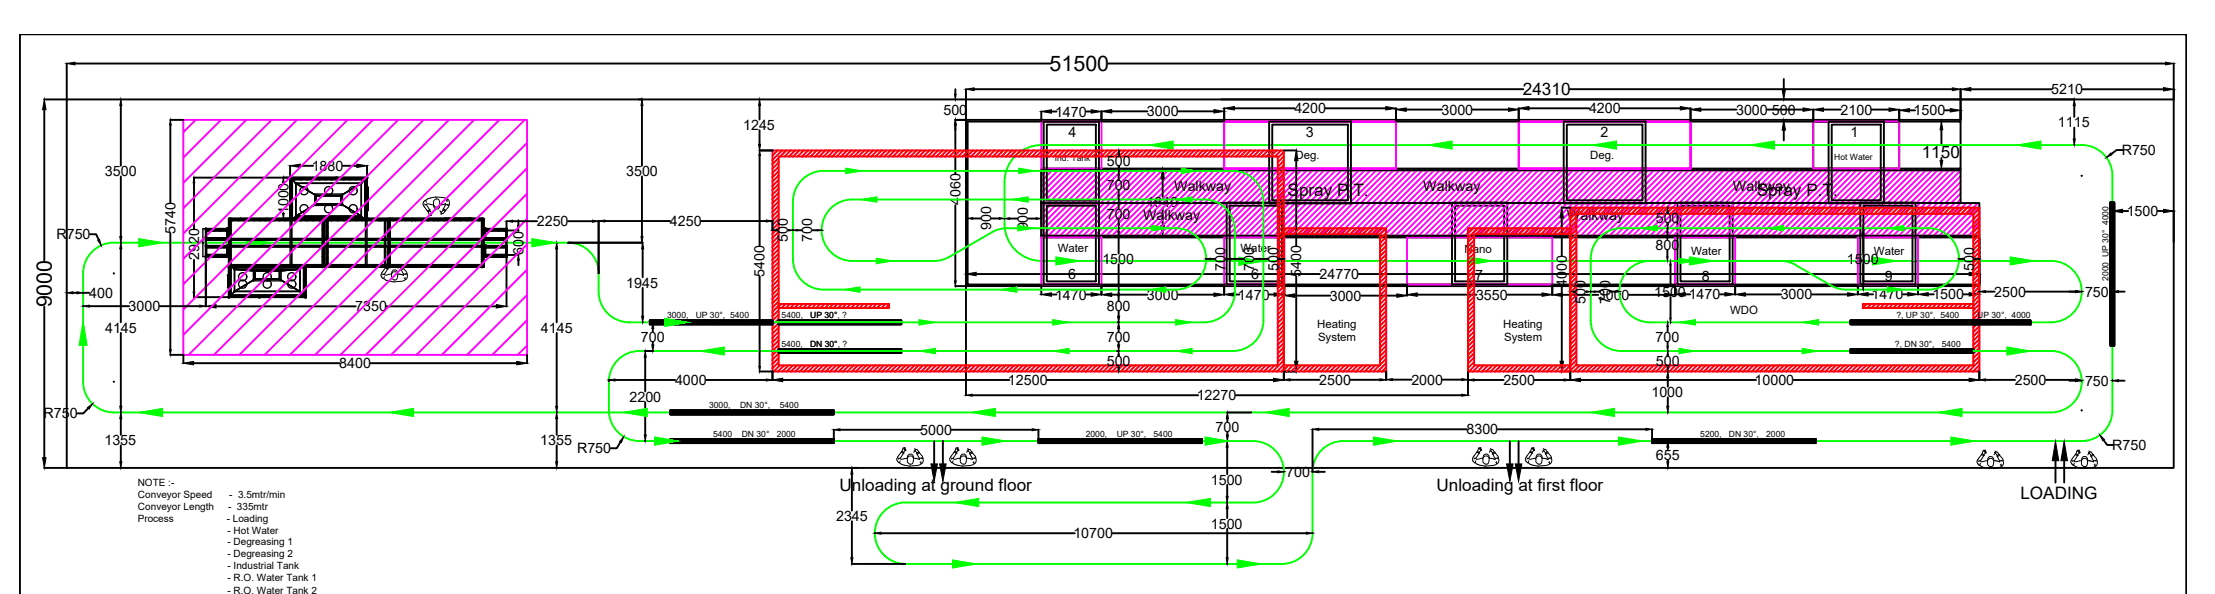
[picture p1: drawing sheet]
<svg xmlns="http://www.w3.org/2000/svg" width="293mm" height="79mm" viewBox="0 0 293 79" stroke-linecap="round" stroke-linejoin="round" font-family="sans-serif">
<defs><g id="words">
<g font-size="2.8">
<text x="139" y="9.4">51500</text>
<text x="6.9" y="40.7" transform="rotate(-90 6.9 40.7)">9000</text>
</g>
<g font-size="2.3">
<text x="201.7" y="12.6">24310</text>
<text x="254.6" y="20.9">1150</text>
<text x="170.6" y="25.9">Spray P.T.</text>
<text x="232.7" y="25.9">Spray P.T.</text>
<text x="111.2" y="65.1">Unloading at ground floor</text>
<text x="190.3" y="65.1">Unloading at first floor</text>
<text x="267.7" y="66.1">LOADING</text>
</g>
<g font-size="1.9">
<text x="98.4" y="17.2">1245</text>
<text x="125" y="15.2">500</text>
<text x="139.8" y="15.4">1470</text>
<text x="151.9" y="15.4">3000</text>
<text x="171.5" y="15">4200</text>
<text x="191" y="15.2">3000</text>
<text x="210.5" y="15">4200</text>
<text x="230" y="15.2">3000</text>
<text x="234.7" y="15.2">500</text>
<text x="243.8" y="15.2">2100</text>
<text x="253.5" y="15.3">1500</text>
<text x="271.7" y="12.5">5210</text>
<text x="272.6" y="16.8">1115</text>
<text x="13.9" y="23.3">3500</text>
<text x="41.3" y="22.6">1880</text>
<text x="82.9" y="23.3">3500</text>
<text x="141.5" y="18.1">4</text>
<text x="146.6" y="21.9">500</text>
<text x="173" y="18.1">3</text>
<text x="212" y="18.1">2</text>
<text x="245.1" y="18.1">1</text>
<text x="281.1" y="20.5">R750</text>
<text x="38.2" y="28.4" transform="rotate(-90 38.2 28.4)">1000</text>
<text x="71.1" y="29.9">2250</text>
<text x="88.7" y="29.9">4250</text>
<text x="127.2" y="27.2" transform="rotate(-90 127.2 27.2)">4060</text>
<text x="146.6" y="29">700</text>
<text x="146.6" y="25.2">700</text>
<text x="151.4" y="29.2">Walkway</text>
<text x="151.9" y="27.4">1640</text>
<text x="155.6" y="25.3">Walkway</text>
<text x="188.6" y="25.3">Walkway</text>
<text x="207.6" y="29.2">Walkway</text>
<text x="219.3" y="29.5">500</text>
<text x="229.6" y="25.3">Walkway</text>
<text x="281.7" y="28.6">1500</text>
<text x="7.5" y="31.7">R750</text>
<text x="23.2" y="30.9" transform="rotate(-90 23.2 30.9)">5740</text>
<text x="26.4" y="34.4" transform="rotate(-90 26.4 34.4)">2920</text>
<text x="69.3" y="33.8" transform="rotate(-90 69.3 33.8)">600</text>
<text x="104.4" y="32.1" transform="rotate(-90 104.4 32.1)">500</text>
<text x="107.6" y="32.1" transform="rotate(-90 107.6 32.1)">700</text>
<text x="131.3" y="30.5" transform="rotate(-90 131.3 30.5)">900</text>
<text x="136.2" y="30.5" transform="rotate(-90 136.2 30.5)">900</text>
<text x="146" y="34.9">1500</text>
<text x="162.4" y="35.9" transform="rotate(-90 162.4 35.9)">700</text>
<text x="166.1" y="35.9" transform="rotate(-90 166.1 35.9)">700</text>
<text x="169.4" y="35.8" transform="rotate(-90 169.4 35.8)">500</text>
<text x="219.3" y="33">800</text>
<text x="244.7" y="34.9">1500</text>
<text x="261.5" y="35.8" transform="rotate(-90 261.5 35.8)">500</text>
<text x="11.8" y="39.4">400</text>
<text x="17" y="41.2">3000</text>
<text x="47.1" y="41.2">7350</text>
<text x="83" y="38.1">1945</text>
<text x="101.3" y="36.6" transform="rotate(-90 101.3 36.6)">5400</text>
<text x="139.8" y="39.7">1470</text>
<text x="141.5" y="37">6</text>
<text x="146.6" y="41.2">800</text>
<text x="151.9" y="39.7">3000</text>
<text x="164" y="39.7">1470</text>
<text x="165.7" y="37">6</text>
<text x="172.4" y="36.6" transform="rotate(-90 172.4 36.6)">5400</text>
<text x="174.8" y="36.9">24770</text>
<text x="176.2" y="39.8">3000</text>
<text x="195.4" y="37.1">7</text>
<text x="195.5" y="39.7">3550</text>
<text x="207.6" y="38" transform="rotate(-90 207.6 38)">4000</text>
<text x="210" y="40.2" transform="rotate(-90 210 40.2)">500</text>
<text x="211.7" y="39.7">3000</text>
<text x="213.3" y="40.2" transform="rotate(-90 213.3 40.2)">700</text>
<text x="219.1" y="39.3">1500</text>
<text x="223.7" y="39.6">1470</text>
<text x="225.5" y="37.2">8</text>
<text x="235.9" y="39.6">3000</text>
<text x="247.9" y="39.6">1470</text>
<text x="249.7" y="37.2">9</text>
<text x="256" y="39.6">1500</text>
<text x="264.2" y="39.3">2500</text>
<text x="276.2" y="39.3">750</text>
<text x="13.9" y="44">4145</text>
<text x="71.7" y="44">4145</text>
<text x="84.9" y="45.2">700</text>
<text x="146.6" y="45.2">700</text>
<text x="219.3" y="45.2">700</text>
<text x="45" y="48.7">8400</text>
<text x="83.4" y="53.2">2200</text>
<text x="89.4" y="51">4000</text>
<text x="133.5" y="51">12500</text>
<text x="146.6" y="48.5">500</text>
<text x="158.5" y="53">12270</text>
<text x="174.8" y="50.9">2500</text>
<text x="187" y="50.9">2000</text>
<text x="199.2" y="51">2500</text>
<text x="218.8" y="52.6">1000</text>
<text x="219.4" y="48.5">500</text>
<text x="232.4" y="51">10000</text>
<text x="266.9" y="51">2500</text>
<text x="276.2" y="51.1">750</text>
<text x="5.8" y="55.4">R750</text>
<text x="13.8" y="58.9">1355</text>
<text x="71.6" y="58.9">1355</text>
<text x="121.9" y="57.5">5000</text>
<text x="161" y="57.2">700</text>
<text x="194.3" y="57.5">8300</text>
<text x="279.8" y="59.6">R750</text>
<text x="76.4" y="60">R750</text>
<text x="160.4" y="64.2">1500</text>
<text x="170.4" y="63.1">700</text>
<text x="219.4" y="60.8">655</text>
<text x="110.8" y="69">2345</text>
<text x="142.2" y="71.3">10700</text>
<text x="160.4" y="70">1500</text>
</g>
<g font-size="1.5">
<text x="171.6" y="21.1">Deg.</text>
<text x="210.7" y="21.1">Deg.</text>
<text x="140.1" y="33.3">Water</text>
<text x="164.3" y="33.3">Water</text>
<text x="194" y="33.4">Nano</text>
<text x="224" y="33.7">Water</text>
<text x="248.2" y="33.7">Water</text>
<text x="229.2" y="41.5">WDO</text>
<text x="174.5" y="43.4">Heating</text>
<text x="174.6" y="45.2">System</text>
<text x="199.2" y="43.4">Heating</text>
<text x="199.3" y="45.2">System</text>
</g>
<g font-size="1.3">
<text x="18.2" y="64.3">NOTE :-</text>
<text x="18.3" y="65.9">Conveyor Speed</text>
<text x="30.4" y="65.9">- 3.5mtr/min</text>
<text x="18.2" y="69">Process</text>
<text x="18.3" y="67.5">Conveyor Length</text>
<text x="30" y="69">- Loading</text>
<text x="30.1" y="70.6">- Hot Water</text>
<text x="30.2" y="67.5">- 335mtr</text>
<text x="30.1" y="72.2">- Degreasing 1</text>
<text x="30.1" y="73.8">- Degreasing 2</text>
<text x="30.1" y="75.4">- Industrial Tank</text>
<text x="30.1" y="77">- R.O. Water Tank 1</text>
<text x="30.1" y="78.6">- R.O. Water Tank 2</text>
</g>
<g font-size="1.1">
<text x="139.7" y="21.4">Ind. Tank</text>
<text x="243" y="21.1">Hot Water</text>
<text x="279.3" y="37.2" transform="rotate(-90 279.3 37.2)">2000 UP 30° 4000</text>
<text x="88.4" y="42.1">3000,</text>
<text x="92.2" y="42.1">UP 30°, 5400</text>
<text x="103.5" y="45.9">5400,</text>
<text x="103.6" y="42.2">5400,</text>
<text x="107.3" y="45.9">DN 30°, ?</text>
<text x="107.3" y="45.9">DN 30°</text>
<text x="107.3" y="42.2">UP 30°, ?</text>
<text x="107.3" y="42.2">UP 30°</text>
<text x="251" y="45.9">?, DN 30°,</text>
<text x="251.2" y="42.1">?, UP 30°, 5400</text>
<text x="257.2" y="45.9">5400</text>
<text x="261.9" y="42.1">UP 30°, 4000</text>
<text x="93.9" y="54">3000,</text>
<text x="94.5" y="57.9">5400</text>
<text x="98" y="54">DN 30°,</text>
<text x="98.3" y="57.9">DN 30°</text>
<text x="102.9" y="57.9">2000</text>
<text x="103.3" y="54">5400</text>
<text x="143.8" y="57.8">2000,</text>
<text x="147.9" y="57.8">UP 30°,</text>
<text x="152.8" y="57.8">5400</text>
<text x="225.2" y="57.8">5200,</text>
<text x="229" y="57.8">DN 30°,</text>
<text x="234" y="57.8">2000</text>
</g>
</g></defs>
<!-- layer: 0 -->
<g fill="none" stroke="#000" stroke-width=".25">
<path d="M5.9 14.5v20M8.8 13.2h279.2v48.7h-279.2zM8.8 8.4v4.8h-3M9.9 8.4h129.3M16 14v7.9M16 13.2h.1M22.5 15.9h1.8M22.6 16.5v10.3M84.6 13.2h.5M85 14v7.9M100.6 13.2h.1M100.6 19.9h1.7"/>
<path d="M100.6 14v1.8M100.6 17.2v1.9M126.5 15.9h1.5M126.6 11.8v.7M126.6 16.5v6.5M126.6 13.2h.1M128 15.9v22h134.2v-6.7h-124.3v.2h124.3v6.3h-134v-21.6h131.5v6.2h-121.8M128 15.9h131.7v.2M128 11.8v4.1M129.1 11.8h72.7M137.9 14.7v1.4M138.3 16.1h7.3v10.8h-7.3z"/>
<path d="M138.7 16.5h6.5v10h-6.5zM139.3 14.8h.7M143.9 14.8h.7M145.9 14.7v1.4M146.8 8.4h140.1M147.3 14.7h4.7M148.2 19.9h.1M156.1 14.7h4.7M161.8 13.2h113M162.2 14.3v1.8M163.5 14.3h8M168.1 16.1h10.9v10.8h-10.9z"/>
<path d="M168.5 16.5h10.1v10h-10.1zM170.1 19.9h1.6M175.6 14.3h8M184.9 14.3v1.8M186.3 14.5h4.7M195.1 14.5h4.7M201.2 14.3v1.8M202.5 14.3h8M207.2 16.1h10.8v10.8h-10.8zM207.6 16.5h10v10h-10zM208 11.8h50.6M214.6 14.3h8"/>
<path d="M224 14.3v1.8M225.3 14.5h4.8M234.1 14.5h4.8M236.3 10.5v1.3M236.3 17.2v1.4M236.3 15.9h.1M240.2 16.1h11.4v6.2h-11.4zM240.2 14.5v1.6M241.6 14.5h2.3M242.2 16.1h7.4v10.8h-7.4zM242.7 16.5h6.5v10h-6.5zM247.9 14.5h2.3"/>
<path d="M251.6 14.5v1.6M253 14.6h.7M257.2 16.1h.1M257.2 17.2v2M257.6 14.6h.8M259.7 11.8v4.1M261.1 11.8h10.7M274.8 14v1.5M274.8 16.9v1.5M274.8 19.2h.1M275.9 11.8h10.7M281.2 19.9h-.8l-.7 .5"/>
<path d="M288 8.4v4.8M8.8 38.7v.1M9.7 38.8h.5M11 38.7l.8 .1M11.9 31h.8l.4 .7M15.1 36.2h.1M16 23.4v7.9M16 32.9v9.8M16 32.1h.1M22.6 30.9v15.4M25.7 39.3h4.6M25.7 23.5h12.7"/>
<path d="M25.7 24.2v6.1M25.7 34.4v4.3M27.3 34h2.8zM27.3 32.5h.1zM27.3 34h.1M27.3 30.3h2.8zM27.3 30.3h.1M27.3 34l2.8-.1v.1M27.3 32.6v1.4M27.3 30.3h2.8M27.3 30.3v1.4M27.3 30.3v10.3"/>
<path d="M27.3 31.7h.1M27.3 32.7l2.8 .1zM27.3 31.7h2.8zM27.3 31.5v.2M27.3 32.6v.1M27.4 31.7h-.1M27.4 32.5h.1M27.4 32.8l-.1 1.2M27.4 31.5l-.1-1.2v1.4M30.1 32.5l-2.8 .1h2.8v.1M30.1 32.5v.1M30.1 31.5h-2.8h2.8"/>
<path d="M30.1 31.5h.1M30.1 32.8h.1M30.1 31.5v.2M30.1 31.5v.2v-.2M30.1 32.7v.1M30.1 31.7h.1M30.1 32.6v.1M30.1 32.5h.2M30.1 30.3h.1M30.1 32.8v1.2M30.1 34h.2h-.2M30.1 30.3v1.2z"/>
<path d="M30.1 31.7h.2zM30.1 30.3h.2M30.1 32.5h.1M30.2 38h.1M30.2 36.4v1.6M30.2 36.4h.1M30.2 36.4v.1M30.3 32.6h-.2v.2M30.3 32.6h.1M30.3 31.7h.1M30.3 31.7h-.2M30.3 33.9h.2v1.4h-.2z"/>
<path d="M30.3 33.9v-3.6h.2v3.6M30.3 30.3v-1.4h.2v1.4M30.3 32.6v1.4M30.3 35.3v4zM30.3 35.3h.1M30.3 30.3v1.4M30.3 34h-.2M30.3 39.3h10.2M30.3 39.3h.1M30.3 39.3h10.2zM30.3 35.3v4M30.3 35.3h10.2z"/>
<path d="M30.5 35.2l12.2 .1zM30.5 35.3h12.2M30.5 32.5h12.2M30.5 32.6h12.2M30.5 31.7h12.2M30.5 31.7v-.1h12.2v.1M30.5 29h12.2M30.5 35.3h10M31 35.2h.1M31.8 35.2h.1M32.6 35.2h.1M33.4 35.2h.1"/>
<path d="M34.3 35.2h.1M35.1 35.2h.1M35.9 35.2h.1M36.7 35.2h.1M37.5 35.2h.1M37.5 24.2v.1M37.5 28.2v.1M38.3 35.2h.1M38.4 28.9h.1M38.4 23.5h.1M38.4 21.9v1.6M38.5 28.9h.1"/>
<path d="M38.4 23.5h10.2zM38.5 23.5v5.4zM38.5 28.9h10.1M38.5 23.5l-.1 5.4M38.5 23.5v.1h10l.1-.1M38.7 23.6h.1M39 29.1h.1M39.1 35.2h.1M39.8 29.1h.1M39.8 21.9h1.7M39.9 35.2h.1M40.3 39.2v.1"/>
<path d="M40.4 35.4l.1-.1v4h-.1zM40.5 39.3h.1M40.5 35.3v4M40.5 35.3h.1M40.6 29.1h.1M41.4 29.1h.1M42.2 29.1h.1M42.7 28.9v1.4h.2v-1.4M42.7 30.3v3.6h.2v-3.6M42.7 33.9v1.4h.2v-1.4M42.7 28.9h-4.3h10.2h-5.7M42.9 35.3h.1"/>
<path d="M43 31.7h.1M42.9 28.9l.1 .1M42.9 28.9l-12.4 .1M42.9 32.5h1M42.9 31.7h1M42.9 35.3h8.5zM42.9 32.5h8.5M42.9 32.5l.1 .1M42.9 31.7h.1M43 32.6v2.7zM43 32.6h8.4M43 29v2.7z"/>
<path d="M43 29h8.4zM43 31.6h8.4v.1h-8.4zM43 29.1h.1M43.4 31.7v.8M43.8 29.1h.1M43.9 31.7h6.6zM44.7 29.1h.1M45.4 21.9h1.9M45.5 29.1h.1M46.3 29.1h.1M47.1 29.1h.1M47.9 29.1h.1"/>
<path d="M48.4 23.6h.1M48.6 23.5h.1M48.6 23.5v5.4zM48.6 28.9h.1M48.6 23.5l-.1 .1v5.2l.1 .1M48.7 27.8h.1M48.6 21.9v1.6M48.6 24.8h.1M48.7 24.8v3zM48.7 24.8h.1M48.7 24.9h.1M50.5 32.5h-6.6h7.5"/>
<path d="M50.5 31.7h.9M51 31.7v.8M51.4 29v2.7zM51.4 35.3l-8.4-.1-.1 .1M51.4 32.6v2.7M51.4 32.6h.1M51.4 31.7h.1M51.4 35.3h.1M51.4 28.9v1.4h.3v-1.4M51.4 28.9h.1M51.4 28.9l-8.4 .1M51.4 28.9h.3"/>
<path d="M51.4 30.3v3.6M51.4 28.9v.1M51.7 30.3v3.6h-.3v1.4h.3v-1.4M51.7 35.3h12.2M51.7 32.5h12.2M51.7 32.6h12.2M51.7 31.7h12.2M51.7 31.7v-.1h12.2v.1M51.7 28.9l12.2 .1zM51.7 29h12.2M53.2 35.3h3.4M53.2 35.3h.1"/>
<path d="M62.3 28.9h-3.4M63.9 28.9h.2v1.4h-.2zM63.9 30.3v3.6M64.1 30.3v3.6h-.2v1.4h.2v-1.4M64.1 32.6v1.4M64.1 30.3v1.4M64.1 31.7h.1M64.1 34h.2M64.1 32.6h.2v.2M64.1 30.3h.1M64.1 32.5h.2M64.1 31.7h.2"/>
<path d="M64.1 32.5v.1M64.1 30.3h.2M64.3 32.8h.1M64.3 32.8v1.2zM64.3 34h.1M64.3 32.5v.1M64.3 34h-.2h.2M64.3 31.5v-1.2v1.2M64.3 30.3h.1M64.3 31.7h.1M64.3 31.5h.1M64.3 32.5h.1"/>
<path d="M64.3 34h2.8zM64.3 34l2.7-.1 .1 .1M64.3 31.5v.2h-.2M64.3 30.3h2.8zM64.3 31.5v.2M64.3 32.5v.2M64.3 32.7h2.7l-2.7 .1M64.3 32.6h2.7zM64.3 32.7v-.1v.1M64.3 32.7v.1M64.3 31.7h2.7zM64.3 31.5v.2v-.2"/>
<path d="M64.3 31.5h2.7h-2.7M67 31.5v.2M67 32.8h.1M67 32.5l.1 .1M67 32.8l.1 1.2v-1.4v1.4M67 31.7h.1M67.1 30.3l-.1 1.2M67.1 30.3h.1M67.1 32.6l-.1-.1v.2M67.1 34h.1M67.1 30.3l-.1 .1-2.7-.1M67.1 30.3v1.4z"/>
<path d="M67.1 31.7h-.1M67.1 29.3v1M67.1 31.7v.9M67.1 34v6.6M67.1 30.5h1.6M67.1 33.8h1.6M67.9 29.3h3.3M68.7 29.2v.6M68.7 34.4v.7M73.7 32.1h.1M73.7 32.9v9.8M75.2 32.1h10"/>
<path d="M75.3 29.3h3.2M79.3 29.2v7M80.1 29.3h8.7M85 23.4v7.9M85.1 32.9v3.8M85.1 38.1v3.8M92.9 29.3h8.6M100.6 20.6v11.9M100.6 36.6v11.9M102.3 29.2v1.3M102.9 30.5h.1M104.4 30.5h.1"/>
<path d="M105 30.5h.1M105.6 30.5h.6M107.6 30.5h.7M108.8 30.5h.1M126.5 37.9h1.5M126.6 27.2v10M128 36.2v16.1M128.2 28.9h.1M128.9 28.9h1M129.3 36.3h45.6M131.3 28.9h1.1M133.1 28.9v.1"/>
<path d="M133.7 28.9h1.1M136.2 28.9h1.1M137.9 22.5h121.8v4.4h-121.8zM137.9 26.9h124.3v4.3h-124.3zM137.9 26.9h4.4h-4.4M137.9 26.9v2.1M137.9 37.7v1.3M138.3 26.8h7.3v10.9h-7.3zM138.7 27.2h6.5v10h-6.5zM139.3 39h.7M143.9 39h.7M145.9 37.7v1.3"/>
<path d="M147.3 39h4.7M148.2 23.2v.6M148.2 25.2v.7M148.2 27v.6M148.2 29v.7M148.2 30.8v2.8M148.2 35v2.8M148.2 39.2v.6M148.2 30.2h.1M148.2 38.3h.1M148.2 26.4h.1M148.2 22.6h.1"/>
<path d="M148.2 20.5v.1M148.2 22v.1M154 23.7v2.4M154 27.5v2.4M154 22.3h.1M154 31.2h.1M156.1 39h4.7M159.8 34.2v.1M160.3 34.3h.7M162.2 37.7v1.3M162.4 34.3h.6M162.5 26.8h7.3v10.9h-7.3z"/>
<path d="M162.9 27.2h6.5v10h-6.5zM163.5 39h.7M163.6 34.2v.1M164.1 34.3h.7M166.2 34.3h.6M167.4 34.2v.1M167.9 34.3h.1M168.1 39h.7M169.4 34.3h.1M170.1 34.2v.1M170.1 37.7v1.5M171.5 39.1h4.7"/>
<path d="M171.7 21.3v11.2M171.7 36.6v11.2M180 36.3h80.9M180.3 39.1h4.7M186.4 37.7v1.5M187.8 39h7.8M192.4 26.8h7.3v10.9h-7.3zM192.8 27.2h6.5v10h-6.5zM199.7 39h4.6M205.6 37.7v1.3M206.9 27.5h1.1M206.9 28.9v5"/>
<path d="M206.9 38v9.8M207 39h4.7M208 38.6h.1M208.6 38.6h.1M210.1 38.6h.1M210.7 38.6h.1M211.3 38.6h.6M213.3 38.6h.7M214.5 38.6h.1M215.8 39h4.7M220.9 30.8v.9M220.9 33.1v.9"/>
<path d="M220.9 34.5h.1M220.9 30.2h.1M220.9 27.5h.1M220.9 28v.1M220.9 29.6v.1M221.3 35.1v2.8M221.3 39.3v2.8M221.3 34.5h.1M221.9 37.7v1.3M222.2 26.8h7.3v10.9h-7.3zM222.6 27.2h6.5v10h-6.5zM223.2 39h.7"/>
<path d="M227.9 39h.6M229.9 37.7v1.3M231.2 39h4.8M240 39h4.8M246.1 37.7v1.3M246.4 26.8h7.4v10.9h-7.4zM246.8 31v2.6M246.8 35v2.5M246.8 30.2h.1M246.8 38.3h.1M246.9 27.2h6.5v10h-6.5zM247.5 39h.6"/>
<path d="M252.1 39h.6M254.1 37.7v1.3M255.4 39h.8M257.2 22.3h.1M257.2 20.9v.3M259.5 34.2v.1M259.7 22.3v.2h-121.8v8.7M260 34.3h.2M260.1 39h.8M261.6 34.3h.1M262.2 34.2v.1M262.2 36.2v2.8"/>
<path d="M263 38.6h1.2M268.3 38.6h6.7M275.8 23.3h.1M275.8 38.6h.1M279.6 26.8h.5v19h-.5zM279.6 40l.5 .5M279.6 39.9l.5 .6M279.6 39.9l.5 .5M279.6 39.8l.5 .6M279.6 39.7l.5 .6M279.6 39.7l.5 .5M279.6 39.6l.5 .5"/>
<path d="M279.6 39.5l.5 .6M279.6 39.5l.5 .5M279.6 39.4l.5 .6M279.6 39.4l.5 .5M279.6 39.3l.5 .6M279.6 39.3l.5 .5M279.6 39.2l.5 .6M279.6 39.2l.5 .5M279.6 39.1l.5 .6M279.6 39.1l.5 .5M279.6 39l.5 .6M279.6 39l.5 .5"/>
<path d="M279.6 38.9l.5 .6M279.6 38.9l.5 .5M279.6 38.8l.5 .6M279.6 38.8l.5 .5M279.6 38.7l.5 .6M279.6 38.7l.5 .5M279.6 38.6l.5 .6M279.6 38.6l.5 .5M279.6 38.5l.5 .5M279.6 38.4l.5 .6M279.6 38.4l.5 .5M279.6 38.3l.5 .6"/>
<path d="M279.6 38.3l.5 .5M279.6 38.2l.5 .6M279.6 38.2l.5 .5M279.6 38.1l.5 .6M279.6 38.1l.5 .5M279.6 38l.5 .6M279.6 37.9l.5 .6M279.6 37.8l.5 .6M279.6 37.7l.5 .6M279.6 37.7l.5 .5M279.6 37.6l.5 .6M279.6 37.6l.5 .5"/>
<path d="M279.6 37.5l.5 .6M279.6 37.5l.5 .5M279.6 37.4l.5 .5M279.6 37.3l.5 .6M279.6 37.3l.5 .5M279.6 37.2l.5 .6M279.6 37.2l.5 .5M279.6 37.1l.5 .6M279.6 37.1l.5 .5M279.6 37l.5 .6M279.6 37l.5 .5M279.6 36.9l.5 .6"/>
<path d="M279.6 36.9l.5 .5M279.6 36.8l.5 .6M279.6 36.8l.5 .5M279.6 36.7l.5 .6M279.6 36.7l.5 .5M279.6 36.6l.5 .6M279.6 36.6l.5 .5M279.6 36.5l.5 .6M279.6 36.5l.5 .5M279.6 36.4l.5 .6M279.6 36.4l.5 .5M279.6 36.3l.5 .5"/>
<path d="M279.6 36.2l.5 .5M279.6 36.1l.5 .5M279.6 36l.5 .6M279.6 36l.5 .5M279.6 35.9l.5 .6M279.6 35.8l.5 .6M279.6 35.7l.5 .6M279.6 35.7l.5 .5M279.6 35.6l.5 .6M279.6 35.6l.5 .5M279.6 35.5l.5 .6M279.6 35.5l.5 .5"/>
<path d="M279.6 35.4l.5 .6M279.6 35.4l.5 .5M279.6 35.3l.5 .6M279.6 35.3l.5 .5M279.6 35.2l.5 .6M279.6 35.2l.5 .5M279.6 35.1l.5 .5M279.6 35l.5 .5M279.6 34.9l.5 .6M279.6 34.9l.5 .5M279.6 34.8l.5 .6M279.6 34.8l.5 .5"/>
<path d="M279.6 34.7l.5 .6M279.6 34.7l.5 .5M279.6 34.6l.5 .6M279.6 34.6l.5 .5M279.6 34.5l.5 .6M279.6 34.5l.5 .5M279.6 34.4l.5 .6M279.6 34.4l.5 .5M279.6 34.3l.5 .6M279.6 34.3l.5 .5M279.6 34.2l.5 .6M279.6 34.2l.5 .5"/>
<path d="M279.6 34.1l.5 .6M279.6 34.1l.5 .5M279.6 34l.5 .5M279.6 33.9l.5 .5M279.6 33.8l.5 .5M279.6 33.7l.5 .6M279.6 33.7l.5 .5M279.6 33.6l.5 .6M279.6 33.6l.5 .5M279.6 33.5l.5 .6M279.6 33.5l.5 .5M279.6 33.4l.5 .6"/>
<path d="M279.6 33.4l.5 .5M279.6 33.3l.5 .6M279.6 33.3l.5 .5M279.6 33.2l.5 .6M279.6 33.2l.5 .5M279.6 33.1l.5 .6M279.6 33.1l.5 .5M279.6 33l.5 .6M279.6 33l.5 .5M279.6 32.9l.5 .6M279.6 32.9l.5 .5M279.6 32.8l.5 .6"/>
<path d="M279.6 32.8l.5 .5M279.6 32.7l.5 .5M279.6 32.6l.5 .6M279.6 32.6l.5 .5M279.6 32.5l.5 .6M279.6 32.5l.5 .5M279.6 32.4l.5 .6M279.6 32.4l.5 .5M279.6 32.3l.5 .6M279.6 32.3l.5 .5M279.6 32.2l.5 .6M279.6 32.2l.5 .5"/>
<path d="M279.6 32.1l.5 .6M279.6 32.1l.5 .5M279.6 32l.5 .6M279.6 32l.5 .5M279.6 31.9l.5 .6M279.6 31.9l.5 .5M279.6 31.8l.5 .6M279.6 31.8l.5 .5M279.6 31.7l.5 .6M279.6 31.7l.5 .5M279.6 31.6l.5 .5M279.6 31.5l.5 .6"/>
<path d="M279.6 31.5l.5 .5M279.6 31.4l.5 .6M279.6 31.4l.5 .5M279.6 31.3l.5 .6M279.6 31.3l.5 .5M279.6 31.2l.5 .6M279.6 31.2l.5 .5M279.6 31.1l.5 .6M279.6 31.1l.5 .5M279.6 31l.5 .6M279.6 31l.5 .5M279.6 30.9l.5 .6"/>
<path d="M279.6 30.9l.5 .5M279.6 30.8l.5 .6M279.6 30.8l.5 .5M279.6 30.7l.5 .6M279.6 30.7l.5 .5M279.6 30.6l.5 .6M279.6 30.6l.5 .5M279.6 30.5l.5 .5M279.6 30.4l.5 .6M279.6 30.4l.5 .5M279.6 30.3l.5 .6M279.6 30.3l.5 .5"/>
<path d="M279.6 30.2l.5 .6M279.6 30.2l.5 .5M279.6 30.1l.5 .6M279.6 30.1l.5 .5M279.6 30l.5 .6M279.6 30l.5 .5M279.6 29.9l.5 .6M279.6 29.9l.5 .5M279.6 29.8l.5 .6M279.6 29.8l.5 .5M279.6 29.7l.5 .6M279.6 29.7l.5 .5"/>
<path d="M279.6 29.6l.5 .6M279.6 29.6l.5 .5M279.6 29.5l.5 .6M279.6 29.5l.5 .5M279.6 29.4l.5 .6M279.6 29.4l.5 .5M279.6 29.3l.5 .6M279.6 29.3l.5 .5M279.6 29.2l.5 .6M279.6 29.2l.5 .5M279.6 29.1l.5 .6M279.6 29.1l.5 .5"/>
<path d="M279.6 29l.5 .6M279.6 29l.5 .5M279.6 28.9l.5 .6M279.6 28.9l.5 .5M279.6 28.8l.5 .6M279.6 28.8l.5 .5M279.6 28.7l.5 .6M279.6 28.7l.5 .5M279.6 28.6l.5 .6M279.6 28.6l.5 .5M279.6 28.5l.5 .6M279.6 28.5l.5 .5"/>
<path d="M279.6 28.4l.5 .6M279.6 28.4l.5 .5M279.6 28.3l.5 .6M279.6 28.3l.5 .5M279.6 28.2l.5 .6M279.6 28.2l.5 .5M279.6 28.1l.5 .6M279.6 28.1l.5 .5M279.6 28l.5 .6M279.6 27.9l.5 .6M279.6 27.9l.5 .5M279.6 27.8l.5 .6"/>
<path d="M279.6 27.8l.5 .5M279.6 27.7l.5 .6M279.6 27.7l.5 .5M279.6 27.6l.5 .6M279.6 27.6l.5 .5M279.6 27.5l.5 .6M279.6 27.5l.5 .5M279.6 27.4l.5 .6M279.6 27.4l.5 .5M279.6 27.3l.5 .6M279.6 27.3l.5 .5M279.6 27.2l.5 .6"/>
<path d="M279.6 27.2l.5 .5M279.6 27.1l.5 .5M279.6 27l.5 .5M279.6 26.9l.5 .5M279.6 26.8l.5 .6M279.6 26.8l.5 .5M279.7 26.8l.4 .4M279.8 26.8l.3 .3M279.8 27.9h.1M279.8 38.6h.1M279.9 26.8l.2 .2M280 26.8l.1 .1"/>
<path d="M280.1 26.8h.1M280.6 38.6h.9M281.2 27.9h.7M285.9 27.9h.7M288 27.9v4.1M5.9 40.6v20M11 40.5h.1M11.7 54l-.7 .7h-.8M11.8 40.5h5.3M15.1 50.5h.1M16 54.6h.1M16 44.1v9.7"/>
<path d="M16 55.4v2.2M16 59v2.1M21.2 40.5h5.3M22.5 47h1.8M24.3 47v1.1M25.6 48.1h19.4M28.6 40.6h18.5M49.1 48.1h19.4M51.2 40.6h14.5M69.8 47v1.1M73.7 54.6h.1M73.7 44.1v9.7"/>
<path d="M73.7 55.4v2.2M73.7 59v2.1M80.7 50.3v.2M81.5 50.3h7.9M82.2 58.5l-.5 .8h-.8M84.7 54.3h.1M85.1 42.7h.1M85.5 46.5h1M85.5 58.4h.1M85.5 47.3v4.5M85.5 53.2v4.4M86.1 42.4h.1"/>
<path d="M86.1 42.4h16.2v.5h-16.2zM86.1 42.4v.1M86.2 42.4l-.1 .1M86.2 42.4l-.1 .2M86.3 42.4l-.2 .2M86.4 42.4l-.3 .3M86.5 42.7h10.8M86.5 42.4l-.4 .4M86.5 43.5v.4M86.5 45.3v.4M86.6 42.4l-.5 .5M86.7 42.4l-.5 .5"/>
<path d="M86.8 42.4l-.5 .5M86.9 42.4l-.6 .5M86.9 42.4l-.5 .5M87 42.4l-.6 .5M87 42.4l-.5 .5M87.1 42.4l-.6 .5M87.1 42.4l-.5 .5M87.2 42.4l-.6 .5M87.2 42.4l-.5 .5M87.3 42.4l-.6 .5M87.3 42.4l-.5 .5M87.4 42.4l-.6 .5"/>
<path d="M87.4 42.4l-.5 .5M87.5 42.4l-.6 .5M87.5 42.4l-.5 .5M87.6 42.4l-.6 .5M87.6 42.4l-.5 .5M87.7 42.4l-.6 .5M87.7 42.4l-.5 .5M87.8 42.4l-.6 .5M87.8 42.4l-.5 .5M87.9 42.4l-.6 .5M87.9 42.4l-.5 .5M88 42.4l-.6 .5"/>
<path d="M88 42.4l-.5 .5M88.1 42.4l-.6 .5M88.1 42.4l-.5 .5M88.2 42.4l-.6 .5M88.2 42.4l-.5 .5M88.3 42.4l-.6 .5M88.3 42.4l-.5 .5M88.4 42.4l-.6 .5M88.5 42.4l-.6 .5M88.6 42.4l-.6 .5M88.6 42.4l-.5 .5M88.7 42.4l-.6 .5"/>
<path d="M88.7 42.4l-.5 .5M88.8 42.4l-.6 .5M88.8 54.3h21.7v.6h-21.7zM88.8 58.1h.1M88.8 58.1h21.7v.6h-21.7zM88.8 54.3h.1M88.8 42.4l-.5 .5M88.8 58.1v.1M88.8 54.3v.1M88.9 42.4l-.6 .5M88.9 58.1l-.1 .1M88.9 54.3l-.1 .1"/>
<path d="M88.9 42.4l-.5 .5M88.9 58.1l-.1 .2M88.9 54.3l-.1 .2M89 42.4l-.6 .5M89 58.1l-.2 .2M89 54.3l-.2 .2M89 42.4l-.5 .5M89 58.1l-.2 .3M89 54.3l-.2 .3M89.1 42.4l-.6 .5M89.1 58.1l-.3 .3M89.1 54.3l-.3 .3"/>
<path d="M89.1 42.4l-.5 .5M89.1 58.1l-.3 .4M89.1 54.3l-.3 .4M89.2 58.1l-.4 .4M89.2 54.3l-.4 .4M89.2 42.4l-.6 .5M89.2 58.1l-.4 .5M89.2 54.3l-.4 .5M89.2 42.4l-.5 .5M89.3 58.1l-.5 .5M89.3 54.3l-.5 .5M89.3 42.4l-.6 .5"/>
<path d="M89.3 54.3l-.5 .6M89.3 42.4l-.5 .5M89.4 58.1l-.6 .6M89.4 54.3l-.6 .6M89.4 42.4l-.6 .5M89.4 58.1l-.5 .6M89.4 54.3l-.5 .6M89.4 42.4l-.5 .5M89.5 54.3l-.6 .6M89.5 58.1l-.6 .6M89.5 42.4l-.6 .5M89.5 58.1l-.5 .6"/>
<path d="M89.5 54.3l-.5 .6M89.5 42.4l-.5 .5M89.6 54.3l-.6 .6M89.6 58.1l-.6 .6M89.6 42.4l-.6 .5M89.6 58.1l-.5 .6M89.6 54.3l-.5 .6M89.6 42.4l-.5 .5M89.7 54.3l-.6 .6M89.7 58.1l-.6 .6M89.7 42.4l-.6 .5M89.7 58.1l-.5 .6"/>
<path d="M89.7 54.3l-.5 .6M89.7 42.4l-.5 .5M89.8 54.3l-.6 .6M89.8 58.1l-.6 .6M89.8 42.4l-.6 .5M89.8 58.1l-.5 .6M89.8 54.3l-.5 .6M89.8 42.4l-.5 .5M89.9 42.4l-.6 .5M89.9 58.1l-.6 .6M89.9 54.3l-.5 .6M89.9 42.4l-.5 .5"/>
<path d="M89.9 58.1l-.5 .6M90 42.4l-.6 .5M90 58.1l-.6 .6M90 54.3l-.5 .6M90 42.4l-.5 .5M90 58.1l-.5 .6M90.1 42.4l-.6 .5M90.1 58.1l-.6 .6M90.1 54.3l-.6 .6M90.1 42.4l-.5 .5M90.1 58.1l-.5 .6M90.1 54.3l-.5 .6"/>
<path d="M90.2 42.4l-.6 .5M90.2 58.1l-.6 .6M90.2 54.3l-.6 .6M90.2 42.4l-.5 .5M90.2 58.1l-.5 .6M90.2 54.3l-.5 .6M90.3 58.1l-.6 .6M90.3 54.3l-.6 .6M90.3 42.4l-.5 .5M90.3 58.1l-.5 .6M90.3 54.3l-.5 .6M90.4 54.3l-.6 .6"/>
<path d="M90.4 58.1l-.6 .6M90.4 42.4l-.6 .5M90.4 58.1l-.5 .6M90.4 54.3l-.5 .6M90.4 42.4l-.5 .5M90.5 54.3l-.6 .6M90.5 58.1l-.6 .6M90.5 42.4l-.6 .5M90.5 58.1l-.5 .6M90.5 54.3l-.5 .6M90.5 42.4l-.5 .5M90.6 54.3l-.6 .6"/>
<path d="M90.6 58.1l-.6 .6M90.6 42.4l-.6 .5M90.6 58.1l-.5 .6M90.6 54.3l-.5 .6M90.6 42.4l-.5 .5M90.7 54.3l-.6 .6M90.7 58.1l-.6 .6M90.7 42.4l-.6 .5M90.7 58.1l-.5 .6M90.7 54.3l-.5 .6M90.7 42.4l-.5 .5M90.8 58.1l-.6 .6"/>
<path d="M90.8 54.3l-.6 .6M90.8 42.4l-.6 .5M90.8 58.1l-.5 .6M90.8 54.3l-.5 .6M90.8 42.4l-.5 .5M90.9 58.1l-.6 .6M90.9 54.3l-.6 .6M90.9 42.4l-.6 .5M90.9 58.1l-.5 .6M90.9 54.3l-.5 .6M90.9 42.4l-.5 .5M91 42.4l-.6 .5"/>
<path d="M91 58.1l-.6 .6M91 54.3l-.5 .6M91 42.4l-.5 .5M91 58.1l-.5 .6M91.1 54.3l-.6 .6M91.1 42.4l-.6 .5M91.1 58.1l-.6 .6M91.1 54.3l-.5 .6M91.1 42.4l-.5 .5M91.1 58.1l-.5 .6M91.2 42.4l-.6 .5M91.2 58.1l-.6 .6"/>
<path d="M91.2 54.3l-.6 .6M91.2 42.4l-.5 .5M91.2 58.1l-.5 .6M91.2 54.3l-.5 .6M91.3 42.4l-.6 .5M91.3 54.3l-.6 .6M91.3 58.1l-.6 .6M91.3 42.4l-.5 .5M91.3 58.1l-.5 .6M91.3 54.3l-.5 .6M91.4 54.3l-.6 .6M91.4 58.1l-.6 .6"/>
<path d="M91.4 42.4l-.5 .5M91.4 58.1l-.5 .6M91.4 54.3l-.5 .6M91.5 54.3l-.6 .6M91.5 58.1l-.6 .6M91.5 42.4l-.6 .5M91.5 58.1l-.5 .6M91.5 54.3l-.5 .6M91.5 42.4l-.5 .5M91.6 54.3l-.6 .6M91.6 58.1l-.6 .6M91.6 42.4l-.6 .5"/>
<path d="M91.6 58.1l-.5 .6M91.6 54.3l-.5 .6M91.6 42.4l-.5 .5M91.7 58.1l-.6 .6M91.7 54.3l-.6 .6M91.7 42.4l-.6 .5M91.7 58.1l-.5 .6M91.7 54.3l-.5 .6M91.7 42.4l-.5 .5M91.8 58.1l-.6 .6M91.8 54.3l-.6 .6M91.8 42.4l-.6 .5"/>
<path d="M91.8 58.1l-.5 .6M91.8 42.4l-.5 .5M91.9 58.1l-.6 .6M91.9 54.3l-.6 .6M91.9 42.4l-.6 .5M91.9 58.1l-.5 .6M91.9 54.3l-.5 .6M91.9 42.4l-.5 .5M92 58.1l-.6 .6M92 54.3l-.6 .6M92 42.4l-.6 .5M92 58.1l-.5 .6"/>
<path d="M92 54.3l-.5 .6M92 42.4l-.5 .5M92.1 54.3l-.6 .6M92.1 42.4l-.6 .5M92.1 54.3l-.5 .6M92.1 58.1l-.6 .6M92.1 42.4l-.5 .5M92.1 58.1l-.5 .6M92.2 54.3l-.6 .6M92.2 42.4l-.6 .5M92.2 58.1l-.6 .6M92.2 54.3l-.5 .6"/>
<path d="M92.2 42.4l-.5 .5M92.2 58.1l-.5 .6M92.3 42.4l-.6 .5M92.3 58.1l-.6 .6M92.3 54.3l-.5 .6M92.3 42.4l-.5 .5M92.3 58.1l-.5 .6M92.4 42.4l-.6 .5M92.4 54.3l-.6 .6M92.4 58.1l-.6 .6M92.4 42.4l-.5 .5M92.4 58.1l-.5 .6"/>
<path d="M92.4 54.3l-.5 .6M92.5 54.3l-.6 .6M92.5 42.4l-.5 .5M92.5 58.1l-.6 .6M92.5 54.3l-.5 .6M92.6 54.3l-.6 .6M92.6 58.1l-.6 .6M92.6 54.3l-.5 .6M92.6 42.4l-.5 .5M92.7 58.1l-.6 .6M92.7 54.3l-.6 .6M92.7 58.1l-.5 .6"/>
<path d="M92.7 54.3l-.5 .6M92.7 42.4l-.5 .5M92.8 58.1l-.6 .6M92.8 54.3l-.6 .6M92.8 42.4l-.6 .5M92.8 58.1l-.5 .6M92.8 54.3l-.5 .6M92.8 42.4l-.5 .5M92.9 58.1l-.6 .6M92.9 54.3l-.6 .6M92.9 42.4l-.6 .5M92.9 58.1l-.5 .6"/>
<path d="M92.9 54.3l-.5 .6M92.9 42.4l-.5 .5M93 58.1l-.6 .6M93 54.3l-.6 .6M93 42.4l-.6 .5M93 58.1l-.5 .6M93 54.3l-.5 .6M93 42.4l-.5 .5M93.1 58.1l-.6 .6M93.1 54.3l-.6 .6M93.1 42.4l-.6 .5M93.1 54.3l-.5 .6"/>
<path d="M93.1 58.1l-.5 .6M93.1 42.4l-.5 .5M93.2 54.3l-.6 .6M93.2 42.4l-.6 .5M93.2 54.3l-.5 .6M93.2 58.1l-.5 .6M93.2 42.4l-.5 .5M93.3 42.4l-.6 .5M93.3 54.3l-.6 .6M93.3 58.1l-.6 .6M93.3 42.4l-.5 .5M93.3 58.1l-.5 .6"/>
<path d="M93.4 42.4l-.6 .5M93.4 58.1l-.5 .6M93.4 54.3l-.6 .6M93.4 42.4l-.5 .5M93.4 54.3l-.5 .6M93.5 42.4l-.6 .5M93.5 58.1l-.6 .6M93.5 54.3l-.6 .6M93.5 42.4l-.5 .5M93.5 58.1l-.5 .6M93.5 54.3l-.5 .6M93.6 50.3h7.9"/>
<path d="M93.6 58.1l-.6 .6M93.6 54.3l-.6 .6M93.6 42.4l-.5 .5M93.6 58.1l-.5 .6M93.6 54.3l-.5 .6M93.7 58.1l-.6 .6M93.7 54.3l-.6 .6M93.7 42.4l-.5 .5M93.7 58.1l-.5 .6M93.7 54.3l-.5 .6M93.8 58.1l-.6 .6M93.8 54.3l-.6 .6"/>
<path d="M93.8 42.4l-.5 .5M93.8 58.1l-.5 .6M93.8 54.3l-.5 .6M93.9 58.1l-.6 .6M93.9 54.3l-.6 .6M93.9 42.4l-.6 .5M93.9 54.3l-.5 .6M93.9 58.1l-.5 .6M93.9 42.4l-.5 .5M94 58.1l-.6 .6M94 54.3l-.6 .6M94 42.4l-.6 .5"/>
<path d="M94 54.3l-.5 .6M94 58.1l-.5 .6M94 42.4l-.5 .5M94.1 58.1l-.6 .6M94.1 54.3l-.6 .6M94.1 42.4l-.6 .5M94.1 54.3l-.5 .6M94.1 58.1l-.5 .6M94.1 42.4l-.5 .5M94.2 58.1l-.6 .6M94.2 54.3l-.6 .6M94.2 42.4l-.6 .5"/>
<path d="M94.2 54.3l-.5 .6M94.2 58.1l-.5 .6M94.2 42.4l-.5 .5M94.3 54.3l-.6 .6M94.3 42.4l-.6 .5M94.3 58.1l-.5 .6M94.3 54.3l-.5 .6M94.3 42.4l-.5 .5M94.4 54.3l-.6 .6M94.4 42.4l-.6 .5M94.4 58.1l-.5 .6M94.4 54.3l-.5 .6"/>
<path d="M94.4 42.4l-.5 .5M94.5 42.4l-.6 .5M94.5 58.1l-.5 .6M94.5 54.3l-.5 .6M94.5 42.4l-.5 .5M94.6 42.4l-.6 .5M94.6 54.3l-.6 .6M94.6 42.4l-.5 .5M94.6 58.1l-.6 .6M94.6 54.3l-.5 .6M94.7 42.4l-.6 .5M94.7 54.3l-.6 .6"/>
<path d="M94.7 58.1l-.6 .6M94.7 54.3l-.5 .6M94.7 42.4l-.5 .5M94.8 58.1l-.6 .6M94.8 54.3l-.6 .6M94.8 54.3l-.5 .6M94.8 58.1l-.5 .6M94.8 42.4l-.5 .5M94.9 58.1l-.6 .6M94.9 54.3l-.6 .6M94.9 42.4l-.5 .5M94.9 54.3l-.5 .6"/>
<path d="M94.9 58.1l-.5 .6M95 58.1l-.6 .6M95 54.3l-.6 .6M95 42.4l-.6 .5M95 54.3l-.5 .6M95 58.1l-.5 .6M95 42.4l-.5 .5M95.1 58.1l-.6 .6M95.1 54.3l-.6 .6M95.1 42.4l-.6 .5M95.1 54.3l-.5 .6M95.1 58.1l-.5 .6"/>
<path d="M95.1 42.4l-.5 .5M95.2 58.1l-.6 .6M95.2 54.3l-.6 .6M95.2 42.4l-.6 .5M95.2 58.1l-.5 .6M95.2 54.3l-.5 .6M95.2 42.4l-.5 .5M95.3 58.1l-.6 .6M95.3 54.3l-.6 .6M95.3 42.4l-.6 .5M95.3 58.1l-.5 .6M95.3 54.3l-.5 .6"/>
<path d="M95.3 42.4l-.5 .5M95.4 54.3l-.6 .6M95.4 42.4l-.6 .5M95.4 58.1l-.5 .6M95.4 54.3l-.5 .6M95.4 42.4l-.5 .5M95.5 54.3l-.6 .6M95.5 42.4l-.6 .5M95.5 58.1l-.5 .6M95.5 54.3l-.5 .6M95.5 42.4l-.5 .5M95.6 42.4l-.6 .5"/>
<path d="M95.6 58.1l-.5 .6M95.6 54.3l-.5 .6M95.6 42.4l-.5 .5M95.7 42.4l-.6 .5M95.7 58.1l-.6 .6M95.7 54.3l-.6 .6M95.7 42.4l-.5 .5M95.7 58.1l-.5 .6M95.7 54.3l-.5 .6M95.8 42.4l-.6 .5M95.8 58.1l-.6 .6M95.8 54.3l-.6 .6"/>
<path d="M95.8 42.4l-.5 .5M95.8 54.3l-.5 .6M95.8 58.1l-.5 .6M95.9 42.4l-.6 .5M95.9 58.1l-.6 .6M95.9 54.3l-.6 .6M95.9 42.4l-.5 .5M95.9 54.3l-.5 .6M95.9 58.1l-.5 .6M96 42.4l-.6 .5M96 58.1l-.6 .6M96 54.3l-.6 .6"/>
<path d="M96 42.4l-.5 .5M96 54.3l-.5 .6M96 58.1l-.5 .6M96.1 58.1l-.6 .6M96.1 54.3l-.6 .6M96.1 42.4l-.6 .5M96.1 58.1l-.5 .6M96.1 54.3l-.5 .6M96.1 42.4l-.5 .5M96.2 58.1l-.6 .6M96.2 54.3l-.6 .6M96.2 42.4l-.6 .5"/>
<path d="M96.2 58.1l-.5 .6M96.2 54.3l-.5 .6M96.2 42.4l-.5 .5M96.3 58.1l-.6 .6M96.3 54.3l-.6 .6M96.3 42.4l-.6 .5M96.3 58.1l-.5 .6M96.3 54.3l-.5 .6M96.3 42.4l-.5 .5M96.4 58.1l-.6 .6M96.4 54.3l-.6 .6M96.4 42.4l-.6 .5"/>
<path d="M96.4 58.1l-.5 .6M96.4 54.3l-.5 .6M96.4 42.4l-.5 .5M96.5 54.3l-.6 .6M96.5 42.4l-.6 .5M96.5 58.1l-.5 .6M96.5 54.3l-.5 .6M96.5 42.4l-.5 .5M96.6 54.3l-.6 .6M96.6 42.4l-.6 .5M96.6 58.1l-.5 .6M96.6 54.3l-.5 .6"/>
<path d="M96.6 42.4l-.5 .5M96.7 58.1l-.6 .6M96.7 54.3l-.6 .6M96.7 42.4l-.6 .5M96.7 58.1l-.5 .6M96.7 54.3l-.5 .6M96.7 42.4l-.5 .5M96.8 42.4l-.6 .5M96.8 58.1l-.6 .6M96.8 54.3l-.5 .6M96.8 42.4l-.5 .5M96.8 58.1l-.5 .6"/>
<path d="M96.9 42.4l-.6 .5M96.9 58.1l-.6 .6M96.9 54.3l-.5 .6M96.9 42.4l-.5 .5M96.9 58.1l-.5 .6M97 42.4l-.6 .5M97 58.1l-.6 .6M97 54.3l-.6 .6M97 42.4l-.5 .5M97 58.1l-.5 .6M97 54.3l-.5 .6M97.1 42.4l-.6 .5"/>
<path d="M97.1 58.1l-.6 .6M97.1 54.3l-.6 .6M97.1 42.4l-.5 .5M97.1 58.1l-.5 .6M97.1 54.3l-.5 .6M97.2 58.1l-.6 .6M97.2 54.3l-.6 .6M97.2 42.4l-.5 .5M97.2 58.1l-.5 .6M97.2 54.3l-.5 .6M97.3 58.1l-.6 .6M97.3 54.3l-.6 .6"/>
<path d="M97.3 42.4l-.6 .5M97.3 58.1l-.5 .6M97.3 54.3l-.5 .6M97.3 42.4l-.5 .5M97.4 58.1l-.6 .6M97.4 54.3l-.6 .6M97.4 42.4l-.6 .5M97.4 58.1l-.5 .6M97.4 54.3l-.5 .6M97.4 42.4l-.5 .5M97.5 58.1l-.6 .6M97.5 54.3l-.6 .6"/>
<path d="M97.5 42.4l-.6 .5M97.5 58.1l-.5 .6M97.5 54.3l-.5 .6M97.5 42.4l-.5 .5M97.6 54.3l-.6 .6M97.6 58.1l-.6 .6M97.6 42.4l-.6 .5M97.6 58.1l-.5 .6M97.6 54.3l-.5 .6M97.6 42.4l-.5 .5M97.7 54.3l-.6 .6M97.7 58.1l-.6 .6"/>
<path d="M97.7 42.4l-.6 .5M97.7 58.1l-.5 .6M97.7 54.3l-.5 .6M97.7 42.4l-.5 .5M97.8 54.3l-.6 .6M97.8 58.1l-.6 .6M97.8 42.4l-.6 .5M97.8 58.1l-.5 .6M97.8 54.3l-.5 .6M97.8 42.4l-.5 .5M97.9 42.4l-.6 .5M97.9 58.1l-.6 .6"/>
<path d="M97.9 42.4l-.5 .5M97.9 58.1l-.5 .6M97.9 54.3l-.5 .6M98 42.4l-.6 .5M98 58.1l-.6 .6M98 42.4l-.5 .5M98 58.1l-.5 .6M98 54.3l-.5 .6M98.1 42.4l-.6 .5M98.1 58.1l-.6 .6M98.1 54.3l-.5 .6M98.1 42.4l-.5 .5"/>
<path d="M98.1 58.1l-.5 .6M98.2 42.4l-.6 .5M98.2 58.1l-.6 .6M98.2 54.3l-.6 .6M98.2 42.4l-.5 .5M98.2 58.1l-.5 .6M98.2 54.3l-.5 .6M98.3 58.1l-.6 .6M98.3 54.3l-.6 .6M98.3 42.4l-.5 .5M98.3 58.1l-.5 .6M98.3 54.3l-.5 .6"/>
<path d="M98.4 58.1l-.6 .6M98.4 54.3l-.6 .6M98.4 42.4l-.6 .5M98.4 58.1l-.5 .6M98.4 54.3l-.5 .6M98.4 42.4l-.5 .5M98.5 54.3l-.6 .6M98.5 58.1l-.6 .6M98.5 42.4l-.6 .5M98.5 58.1l-.5 .6M98.5 54.3l-.5 .6M98.5 42.4l-.5 .5"/>
<path d="M98.6 54.3l-.6 .6M98.6 58.1l-.6 .6M98.6 42.4l-.6 .5M98.6 58.1l-.5 .6M98.6 54.3l-.5 .6M98.6 42.4l-.5 .5M98.7 54.3l-.6 .6M98.7 58.1l-.6 .6M98.7 42.4l-.6 .5M98.7 58.1l-.5 .6M98.7 54.3l-.5 .6M98.7 42.4l-.5 .5"/>
<path d="M98.8 54.3l-.6 .6M98.8 58.1l-.6 .6M98.8 42.4l-.6 .5M98.8 58.1l-.5 .6M98.8 54.3l-.5 .6M98.8 42.4l-.5 .5M98.9 58.1l-.6 .6M98.9 54.3l-.6 .6M98.9 42.4l-.6 .5M98.9 58.1l-.5 .6M98.9 54.3l-.5 .6M98.9 42.4l-.5 .5"/>
<path d="M99 42.4l-.6 .5M99 58.1l-.6 .6M99 54.3l-.5 .6M99 42.4l-.5 .5M99 58.1l-.5 .6M99.1 42.4l-.6 .5M99.1 58.1l-.6 .6M99.1 54.3l-.5 .6M99.1 42.4l-.5 .5M99.1 58.1l-.5 .6M99.2 42.4l-.6 .5M99.2 58.1l-.6 .6"/>
<path d="M99.2 54.3l-.5 .6M99.2 42.4l-.5 .5M99.2 58.1l-.5 .6M99.3 42.4l-.6 .5M99.3 58.1l-.6 .6M99.3 54.3l-.6 .6M99.3 42.4l-.5 .5M99.3 58.1l-.5 .6M99.3 54.3l-.5 .6M99.4 58.1l-.6 .6M99.4 54.3l-.6 .6M99.4 42.4l-.5 .5"/>
<path d="M99.4 58.1l-.5 .6M99.4 54.3l-.5 .6M99.5 54.3l-.6 .6M99.5 58.1l-.6 .6M99.5 42.4l-.6 .5M99.5 58.1l-.5 .6M99.5 54.3l-.5 .6M99.5 42.4l-.5 .5M99.6 54.3l-.6 .6M99.6 58.1l-.6 .6M99.6 42.4l-.6 .5M99.6 58.1l-.5 .6"/>
<path d="M99.6 54.3l-.5 .6M99.6 42.4l-.5 .5M99.7 54.3l-.6 .6M99.7 58.1l-.6 .6M99.7 42.4l-.6 .5M99.7 58.1l-.5 .6M99.7 54.3l-.5 .6M99.7 42.4l-.5 .5M99.8 58.1l-.6 .6M99.8 54.3l-.6 .6M99.8 42.4l-.6 .5M99.8 58.1l-.5 .6"/>
<path d="M99.8 54.3l-.5 .6M99.8 42.4l-.5 .5M99.9 58.1l-.6 .6M99.9 54.3l-.6 .6M99.9 42.4l-.6 .5M99.9 58.1l-.5 .6M99.9 54.3l-.5 .6M99.9 42.4l-.5 .5M100 58.1l-.6 .6M100 54.3l-.6 .6M100 42.4l-.6 .5M100 58.1l-.5 .6"/>
<path d="M100 54.3l-.5 .6M100 42.4l-.5 .5M100.1 54.3l-.6 .6M100.1 42.4l-.6 .5M100.1 58.1l-.5 .6M100.1 54.3l-.5 .6M100.1 42.4l-.5 .5M100.2 54.3l-.6 .6M100.2 42.4l-.6 .5M100.2 58.1l-.6 .6M100.2 54.3l-.5 .6M100.2 42.4l-.5 .5"/>
<path d="M100.2 58.1l-.5 .6M100.3 42.4l-.6 .5M100.3 54.3l-.5 .6M100.3 58.1l-.6 .6M100.3 42.4l-.5 .5M100.3 58.1l-.5 .6M100.4 42.4l-.6 .5M100.4 54.3l-.6 .6M100.4 58.1l-.6 .6M100.4 42.4l-.5 .5M100.4 58.1l-.5 .6M100.4 54.3l-.5 .6"/>
<path d="M100.5 54.3l-.6 .6M100.5 58.1l-.6 .6M100.5 42.4l-.5 .5M100.5 58.1l-.5 .6M100.5 54.3l-.5 .6M100.6 54.3l-.6 .6M100.6 58.1l-.6 .6M100.6 42.4l-.6 .5M100.6 49.2h1.7v1.1M100.6 58.1l-.5 .6M100.6 54.3l-.5 .6M100.6 42.4l-.5 .5"/>
<path d="M100.7 58.1l-.6 .6M100.7 54.3l-.6 .6M100.7 42.4l-.6 .5M100.7 58.1l-.5 .6M100.7 54.3l-.5 .6M100.7 42.4l-.5 .5M100.8 54.3l-.6 .6M100.8 42.4l-.6 .5M100.8 58.1l-.6 .6M100.8 54.3l-.5 .6M100.8 42.4l-.5 .5M100.9 54.3l-.6 .6"/>
<path d="M100.9 58.1l-.6 .6M100.9 54.3l-.5 .6M100.9 42.4l-.6 .5M101 54.3l-.6 .6M101 58.1l-.6 .6M101 54.3l-.5 .6M101 42.4l-.6 .5M101.1 58.1l-.6 .6M101.1 54.3l-.6 .6M101.1 58.1l-.5 .6M101.1 54.3l-.5 .6M101.1 42.4l-.6 .5"/>
<path d="M101.2 54.3l-.6 .6M101.2 42.4l-.6 .5M101.2 54.3l-.5 .6M101.2 58.1l-.5 .6M101.2 42.4l-.5 .5M101.3 54.3l-.6 .6M101.3 42.4l-.6 .5M101.3 54.3l-.5 .6M101.3 58.1l-.6 .6M101.3 42.4l-.5 .5M101.3 58.1l-.5 .6M101.4 42.4l-.6 .5"/>
<path d="M101.4 54.3l-.5 .6M101.4 58.1l-.6 .6M101.4 42.4l-.5 .5M101.4 58.1l-.5 .6M101.5 42.4l-.6 .5M101.5 54.3l-.6 .6M101.5 58.1l-.6 .6M101.5 42.4l-.5 .5M101.5 58.1l-.5 .6M101.5 54.3l-.5 .6M101.6 42.4l-.6 .5M101.6 58.1l-.6 .6"/>
<path d="M101.6 54.3l-.6 .6M101.6 42.4l-.5 .5M101.6 58.1l-.5 .6M101.6 54.3l-.5 .6M101.7 58.1l-.6 .6M101.7 54.3l-.6 .6M101.7 42.4l-.5 .5M101.7 58.1l-.5 .6M101.7 54.3l-.5 .6M101.8 58.1l-.6 .6M101.8 54.3l-.6 .6M101.8 42.4l-.5 .5"/>
<path d="M101.8 58.1l-.5 .6M101.8 54.3l-.5 .6M101.9 58.1l-.6 .6M101.9 54.3l-.6 .6M101.9 42.4l-.6 .5M101.9 58.1l-.5 .6M101.9 54.3l-.5 .6M101.9 42.4l-.5 .5M102 58.1l-.6 .6M102 54.3l-.6 .6M102 42.4l-.6 .5M102 58.1l-.5 .6"/>
<path d="M102 54.3l-.5 .6M102 42.4l-.5 .5M102.1 58.1l-.6 .6M102.1 54.3l-.6 .6M102.1 42.4l-.6 .5M102.1 58.1l-.5 .6M102.1 54.3l-.5 .6M102.1 42.4l-.5 .5M102.2 58.1l-.6 .6M102.2 54.3l-.6 .6M102.2 42.4l-.6 .5M102.2 54.3l-.5 .6"/>
<path d="M102.2 58.1l-.5 .6M102.2 42.4l-.5 .5M102.3 54.3l-.6 .6M102.3 42.4l-.6 .5M102.3 54.3l-.5 .6M102.3 58.1l-.5 .6M102.3 42.4l-.5 .5M102.3 42.5l-.4 .4M102.3 42.6l-.3 .3M102.3 42.7l-.2 .2M102.3 42.8l-.1 .1M102.3 42.9h.1"/>
<path d="M102.4 54.3l-.6 .6M102.4 54.3l-.5 .6M102.4 58.1l-.6 .6M102.4 58.1l-.5 .6M102.5 54.3l-.6 .6M102.5 58.1l-.5 .6M102.5 54.3l-.5 .6M102.6 58.1l-.6 .6M102.6 54.3l-.6 .6M102.6 58.1l-.5 .6M102.7 58.1l-.6 .6M102.7 54.3l-.6 .6"/>
<path d="M102.7 58.1l-.5 .6M102.7 54.3l-.5 .6M102.8 58.1l-.6 .6M102.8 54.3l-.6 .6M102.8 58.1l-.5 .6M102.8 54.3l-.5 .6M102.9 58.1l-.6 .6M102.9 54.3l-.6 .6M102.9 58.1l-.5 .6M102.9 54.3l-.5 .6M103 58.1l-.6 .6M103 54.3l-.6 .6"/>
<path d="M103 58.1l-.5 .6M103 54.3l-.5 .6M103.1 58.1l-.6 .6M103.1 54.3l-.6 .6M103.1 54.3l-.5 .6M103.1 58.1l-.5 .6M103.1 42.4h.1M103.1 42.4h16.3v.5h-16.3zM103.1 46.2h16.3v.5h-16.3zM103.1 46.2h.1M103.2 58.1l-.6 .6M103.2 54.3l-.6 .6"/>
<path d="M103.2 42.4l-.1 .1M103.2 46.2h-.1M103.2 54.3l-.5 .6M103.2 58.1l-.5 .6M103.3 42.4l-.2 .1M103.3 46.2l-.2 .1M103.3 58.1l-.6 .6M103.3 54.3l-.6 .6M103.3 42.4l-.2 .2M103.3 54.3l-.5 .6M103.3 58.1l-.5 .6M103.3 46.2l-.2 .2"/>
<path d="M103.4 54.3l-.6 .6M103.4 42.4l-.3 .2M103.4 46.2l-.3 .2M103.4 58.1l-.5 .6M103.4 54.3l-.5 .6M103.4 42.4l-.3 .3M103.4 46.2l-.3 .3M103.5 54.3l-.6 .6M103.5 42.4l-.4 .3M103.5 46.2l-.4 .3M103.5 58.1l-.5 .6M103.5 54.3l-.5 .6"/>
<path d="M103.5 42.4l-.4 .4M103.5 46.2l-.4 .4M103.6 54.3l-.6 .6M103.6 42.4l-.5 .4M103.6 46.2l-.5 .4M103.6 58.1l-.5 .6M103.6 54.3l-.5 .6M103.6 42.4l-.5 .5M103.6 46.2l-.5 .5M103.7 42.4l-.6 .5M103.7 46.2l-.6 .5M103.7 50.3h30"/>
<path d="M103.7 58.1l-.6 .6M103.7 54.3l-.6 .6M103.7 42.4l-.5 .5M103.7 46.2l-.5 .5M103.7 58.1l-.5 .6M103.7 54.3l-.5 .6M103.8 42.4l-.6 .5M103.8 46.2l-.6 .5M103.8 58.1l-.6 .6M103.8 54.3l-.6 .6M103.8 42.4l-.5 .5M103.8 46.2l-.5 .5"/>
<path d="M103.8 58.1l-.5 .6M103.8 54.3l-.5 .6M103.9 42.4l-.6 .5M103.9 46.2l-.6 .5M103.9 58.1l-.6 .6M103.9 54.3l-.6 .6M103.9 42.4l-.5 .5M103.9 46.2l-.5 .5M103.9 54.3l-.5 .6M103.9 58.1l-.5 .6M104 42.4l-.6 .5M104 46.2l-.6 .5"/>
<path d="M104 58.1l-.6 .6M104 54.3l-.6 .6M104 42.4l-.5 .5M104 46.2l-.5 .5M104 54.3l-.5 .6M104 58.1l-.5 .6M104.1 42.4l-.6 .5M104.1 46.2l-.6 .5M104.1 58.1l-.6 .6M104.1 42.4l-.5 .5M104.1 46.2l-.5 .5M104.1 54.3l-.6 .6"/>
<path d="M104.1 58.1l-.5 .6M104.2 42.4l-.6 .5M104.2 46.2l-.6 .5M104.2 58.1l-.6 .6M104.2 54.3l-.6 .6M104.2 42.4l-.5 .5M104.2 46.2l-.5 .5M104.2 54.3l-.5 .6M104.2 58.1l-.5 .6M104.3 42.4l-.6 .5M104.3 46.2l-.6 .5M104.3 58.1l-.6 .6"/>
<path d="M104.3 54.3l-.6 .6M104.3 42.4l-.5 .5M104.3 46.2l-.5 .5M104.3 58.1l-.5 .6M104.3 54.3l-.5 .6M104.4 42.4l-.6 .5M104.4 46.2l-.6 .5M104.4 58.1l-.6 .6M104.4 54.3l-.6 .6M104.4 42.4l-.5 .5M104.4 46.2l-.5 .5M104.4 58.1l-.5 .6"/>
<path d="M104.4 54.3l-.5 .6M104.5 42.4l-.6 .5M104.5 46.2l-.6 .5M104.5 58.1l-.6 .6M104.5 54.3l-.6 .6M104.5 42.4l-.5 .5M104.5 46.2l-.5 .5M104.5 58.1l-.5 .6M104.5 54.3l-.5 .6M104.6 54.3l-.6 .6M104.6 42.4l-.6 .5M104.6 46.2l-.6 .5"/>
<path d="M104.6 58.1l-.5 .6M104.6 54.3l-.5 .6M104.6 42.4l-.5 .5M104.6 46.2l-.5 .5M104.7 54.3l-.6 .6M104.7 42.4l-.6 .5M104.7 46.2l-.6 .5M104.7 58.1l-.5 .6M104.7 54.3l-.5 .6M104.7 42.4l-.5 .5M104.7 46.2l-.5 .5M104.8 42.4l-.6 .5"/>
<path d="M104.8 46.2l-.6 .5M104.8 58.1l-.6 .6M104.8 54.3l-.6 .6M104.8 42.4l-.5 .5M104.8 46.2l-.5 .5M104.8 54.3l-.5 .6M104.8 58.1l-.5 .6M104.9 42.4l-.6 .5M104.9 46.2l-.6 .5M104.9 58.1l-.6 .6M104.9 54.3l-.6 .6M104.9 42.4l-.5 .5"/>
<path d="M104.9 46.2l-.5 .5M104.9 54.3l-.5 .6M104.9 58.1l-.5 .6M105 42.4l-.6 .5M105 46.2l-.6 .5M105 58.1l-.6 .6M105 54.3l-.5 .6M105 42.4l-.5 .5M105 46.2l-.5 .5M105 58.1l-.5 .6M105.1 42.4l-.6 .5M105.1 46.2l-.6 .5"/>
<path d="M105.1 58.1l-.6 .6M105.1 54.3l-.6 .6M105.1 42.4l-.5 .5M105.1 46.2l-.5 .5M105.1 54.3l-.5 .6M105.1 58.1l-.5 .6M105.2 42.4l-.6 .5M105.2 46.2l-.6 .5M105.2 58.1l-.6 .6M105.2 54.3l-.6 .6M105.2 42.4l-.5 .5M105.2 46.2l-.5 .5"/>
<path d="M105.2 58.1l-.5 .6M105.2 54.3l-.5 .6M105.3 42.4l-.6 .5M105.3 46.2l-.6 .5M105.3 58.1l-.6 .6M105.3 54.3l-.6 .6M105.3 42.4l-.5 .5M105.3 46.2l-.5 .5M105.3 58.1l-.5 .6M105.3 54.3l-.5 .6M105.4 42.4l-.6 .5M105.4 46.2l-.6 .5"/>
<path d="M105.4 58.1l-.6 .6M105.4 54.3l-.6 .6M105.4 42.4l-.5 .5M105.4 46.2l-.5 .5M105.4 58.1l-.5 .6M105.4 54.3l-.5 .6M105.5 42.4l-.6 .5M105.5 46.2l-.6 .5M105.5 58.1l-.6 .6M105.5 54.3l-.6 .6M105.5 42.4l-.5 .5M105.5 46.2l-.5 .5"/>
<path d="M105.5 58.1l-.5 .6M105.5 54.3l-.5 .6M105.6 42.4l-.6 .5M105.6 46.2l-.6 .5M105.6 58.1l-.6 .6M105.6 54.3l-.6 .6M105.6 42.4l-.5 .5M105.6 46.2l-.5 .5M105.6 58.1l-.5 .6M105.6 54.3l-.5 .6M105.7 54.3l-.6 .6M105.7 42.4l-.6 .5"/>
<path d="M105.7 46.2l-.6 .5M105.7 58.1l-.5 .6M105.7 54.3l-.5 .6M105.7 42.4l-.5 .5M105.7 46.2l-.5 .5M105.8 54.3l-.6 .6M105.8 58.1l-.6 .6M105.8 42.4l-.6 .5M105.8 46.2l-.6 .5M105.8 58.1l-.5 .6M105.8 54.3l-.5 .6M105.8 42.4l-.5 .5"/>
<path d="M105.8 46.2l-.5 .5M105.9 42.4l-.6 .5M105.9 46.2l-.6 .5M105.9 58.1l-.5 .6M105.9 54.3l-.5 .6M105.9 42.4l-.5 .5M105.9 46.2l-.5 .5M106 42.4l-.6 .5M106 46.2l-.6 .5M106 58.1l-.6 .6M106 54.3l-.5 .6M106 42.4l-.5 .5"/>
<path d="M106 46.2l-.5 .5M106 58.1l-.5 .6M106.1 42.4l-.6 .5M106.1 46.2l-.6 .5M106.1 58.1l-.6 .6M106.1 54.3l-.5 .6M106.1 42.4l-.5 .5M106.1 46.2l-.5 .5M106.1 58.1l-.5 .6M106.2 42.4l-.6 .5M106.2 46.2l-.6 .5M106.2 58.1l-.6 .6"/>
<path d="M106.2 54.3l-.6 .6M106.2 42.4l-.5 .5M106.2 46.2l-.5 .5M106.2 58.1l-.5 .6M106.2 54.3l-.5 .6M106.3 42.4l-.6 .5M106.3 46.2l-.6 .5M106.3 58.1l-.6 .6M106.3 54.3l-.6 .6M106.3 42.4l-.5 .5M106.3 46.2l-.5 .5M106.3 58.1l-.5 .6"/>
<path d="M106.3 54.3l-.5 .6M106.4 46.2l-.6 .5M106.4 58.1l-.6 .6M106.4 54.3l-.6 .6M106.4 42.4l-.6 .5M106.4 46.2l-.5 .5M106.4 58.1l-.5 .6M106.4 54.3l-.5 .6M106.5 42.4l-.6 .5M106.5 46.2l-.6 .5M106.5 58.1l-.6 .6M106.5 54.3l-.6 .6"/>
<path d="M106.5 42.4l-.5 .5M106.5 46.2l-.5 .5M106.5 58.1l-.5 .6M106.5 54.3l-.5 .6M106.6 42.4l-.6 .5M106.6 58.1l-.6 .6M106.6 54.3l-.6 .6M106.6 42.4l-.5 .5M106.6 46.2l-.6 .5M106.6 58.1l-.5 .6M106.6 54.3l-.5 .6M106.7 42.4l-.6 .5"/>
<path d="M106.7 54.3l-.6 .6M106.7 58.1l-.6 .6M106.7 42.4l-.5 .5M106.7 46.2l-.6 .5M106.7 58.1l-.5 .6M106.7 54.3l-.5 .6M106.7 46.2l-.5 .5M106.8 54.3l-.6 .6M106.8 58.1l-.6 .6M106.8 42.4l-.6 .5M106.8 46.2l-.6 .5M106.8 58.1l-.5 .6"/>
<path d="M106.8 54.3l-.5 .6M106.8 42.4l-.5 .5M106.8 46.2l-.5 .5M106.9 54.3l-.6 .6M106.9 58.1l-.6 .6M106.9 42.4l-.6 .5M106.9 46.2l-.6 .5M106.9 58.1l-.5 .6M106.9 54.3l-.5 .6M106.9 42.4l-.5 .5M106.9 46.2l-.5 .5M107 42.4l-.6 .5"/>
<path d="M107 46.2l-.6 .5M107 58.1l-.5 .6M107 54.3l-.5 .6M107 42.4l-.5 .5M107 46.2l-.5 .5M107.1 42.4l-.6 .5M107.1 46.2l-.6 .5M107.1 58.1l-.6 .6M107.1 54.3l-.5 .6M107.1 42.4l-.5 .5M107.1 46.2l-.5 .5M107.2 42.4l-.6 .5"/>
<path d="M107.2 46.2l-.6 .5M107.2 58.1l-.6 .6M107.2 42.4l-.5 .5M107.2 46.2l-.5 .5M107.2 54.3l-.5 .6M107.2 58.1l-.5 .6M107.3 42.4l-.6 .5M107.3 46.2l-.6 .5M107.3 58.1l-.6 .6M107.3 54.3l-.6 .6M107.3 42.4l-.5 .5M107.3 46.2l-.5 .5"/>
<path d="M107.3 58.1l-.5 .6M107.3 54.3l-.5 .6M107.4 42.4l-.6 .5M107.4 46.2l-.6 .5M107.4 58.1l-.6 .6M107.4 54.3l-.6 .6M107.4 42.4l-.5 .5M107.4 46.2l-.5 .5M107.4 58.1l-.5 .6M107.4 54.3l-.5 .6M107.5 42.4l-.6 .5M107.5 46.2l-.6 .5"/>
<path d="M107.5 58.1l-.6 .6M107.5 54.3l-.6 .6M107.5 42.4l-.5 .5M107.5 46.2l-.5 .5M107.5 58.1l-.5 .6M107.5 54.3l-.5 .6M107.6 42.4l-.6 .5M107.6 46.2l-.6 .5M107.6 54.3l-.6 .6M107.6 58.1l-.6 .6M107.6 42.4l-.5 .5M107.6 46.2l-.5 .5"/>
<path d="M107.6 58.1l-.5 .6M107.6 54.3l-.5 .6M107.7 42.4l-.6 .5M107.7 46.2l-.6 .5M107.7 54.3l-.6 .6M107.7 58.1l-.6 .6M107.7 42.4l-.5 .5M107.7 46.2l-.5 .5M107.7 58.1l-.5 .6M107.7 54.3l-.5 .6M107.8 42.4l-.6 .5M107.8 46.2l-.6 .5"/>
<path d="M107.8 54.3l-.6 .6M107.8 58.1l-.6 .6M107.8 42.4l-.5 .5M107.8 46.2l-.5 .5M107.8 58.1l-.5 .6M107.8 54.3l-.5 .6M107.9 54.3l-.6 .6M107.9 58.1l-.6 .6M107.9 42.4l-.5 .5M107.9 46.2l-.5 .5M107.9 58.1l-.5 .6M107.9 54.3l-.5 .6"/>
<path d="M108 58.1l-.6 .6M108 54.3l-.6 .6M108 42.4l-.6 .5M108 46.2l-.6 .5M108 58.1l-.5 .6M108 54.3l-.5 .6M108 42.4l-.5 .5M108 46.2l-.5 .5M108.1 42.4l-.6 .5M108.1 46.2l-.6 .5M108.1 58.1l-.5 .6M108.1 54.3l-.5 .6"/>
<path d="M108.1 42.4l-.5 .5M108.1 46.2l-.5 .5M108.2 42.4l-.6 .5M108.2 46.2l-.6 .5M108.2 58.1l-.6 .6M108.2 54.3l-.5 .6M108.2 42.4l-.5 .5M108.2 46.2l-.5 .5M108.2 58.1l-.5 .6M108.3 42.4l-.6 .5M108.3 46.2l-.6 .5M108.3 58.1l-.6 .6"/>
<path d="M108.3 54.3l-.5 .6M108.3 42.4l-.5 .5M108.3 46.2l-.5 .5M108.3 58.1l-.5 .6M108.4 46.2l-.6 .5M108.4 58.1l-.6 .6M108.4 54.3l-.6 .6M108.4 42.4l-.6 .5M108.4 46.2l-.5 .5M108.4 58.1l-.5 .6M108.4 54.3l-.5 .6M108.5 46.2l-.6 .5"/>
<path d="M108.5 54.3l-.6 .6M108.5 58.1l-.6 .6M108.5 42.4l-.6 .5M108.5 46.2l-.5 .5M108.5 58.1l-.5 .6M108.5 54.3l-.5 .6M108.6 46.2l-.6 .5M108.6 54.3l-.6 .6M108.6 58.1l-.6 .6M108.6 42.4l-.6 .5M108.6 46.2l-.5 .5M108.6 58.1l-.5 .6"/>
<path d="M108.7 42.4l-.6 .5M108.7 46.2l-.6 .5M108.7 54.3l-.6 .6M108.7 58.1l-.6 .6M108.7 42.4l-.5 .5M108.7 46.2l-.5 .5M108.7 58.1l-.5 .6M108.8 42.4l-.6 .5M108.8 46.2l-.6 .5M108.8 54.3l-.6 .6M108.8 58.1l-.6 .6M108.8 42.4l-.5 .5"/>
<path d="M108.8 46.2l-.5 .5M108.8 58.1l-.5 .6M108.8 54.3l-.5 .6M108.9 42.4l-.6 .5M108.9 46.2l-.6 .5M108.9 54.3l-.6 .6M108.9 58.1l-.6 .6M108.9 42.4l-.5 .5M108.9 46.2l-.5 .5M108.9 58.1l-.5 .6M108.9 54.3l-.5 .6M109 54.3l-.6 .6"/>
<path d="M109 58.1l-.6 .6M109 42.4l-.5 .5M109 46.2l-.5 .5M109 58.1l-.5 .6M109 54.3l-.5 .6M109.1 54.3l-.6 .6M109.1 58.1l-.6 .6M109.1 42.4l-.5 .5M109.1 46.2l-.5 .5M109.1 58.1l-.5 .6M109.1 54.3l-.5 .6M109.2 54.3l-.6 .6"/>
<path d="M109.2 42.4l-.5 .5M109.2 46.2l-.5 .5M109.2 58.1l-.6 .6M109.2 54.3l-.5 .6M109.3 54.3l-.6 .6M109.3 42.4l-.6 .5M109.3 46.2l-.6 .5M109.3 58.1l-.6 .6M109.3 54.3l-.5 .6M109.3 42.4l-.5 .5M109.3 46.2l-.5 .5M109.3 58.1l-.5 .6"/>
<path d="M109.4 54.3l-.6 .6M109.4 42.4l-.6 .5M109.4 46.2l-.6 .5M109.4 54.3l-.5 .6M109.4 58.1l-.6 .6M109.4 42.4l-.5 .5M109.4 46.2l-.5 .5M109.4 58.1l-.5 .6M109.5 42.4l-.6 .5M109.5 46.2l-.6 .5M109.5 54.3l-.6 .6M109.5 58.1l-.6 .6"/>
<path d="M109.5 42.4l-.5 .5M109.5 46.2l-.5 .5M109.5 58.1l-.5 .6M109.5 54.3l-.5 .6M109.6 42.4l-.6 .5M109.6 46.2l-.6 .5M109.6 54.3l-.6 .6M109.6 58.1l-.6 .6M109.6 42.4l-.5 .5M109.6 46.2l-.5 .5M109.6 58.1l-.5 .6M109.6 54.3l-.5 .6"/>
<path d="M109.7 42.4l-.6 .5M109.7 46.2l-.6 .5M109.7 54.3l-.6 .6M109.7 58.1l-.6 .6M109.7 42.4l-.5 .5M109.7 46.2l-.5 .5M109.7 58.1l-.5 .6M109.7 54.3l-.5 .6M109.8 42.4l-.6 .5M109.8 46.2l-.6 .5M109.8 54.3l-.6 .6M109.8 58.1l-.6 .6"/>
<path d="M109.8 42.4l-.5 .5M109.8 46.2l-.5 .5M109.8 58.1l-.5 .6M109.8 54.3l-.5 .6M109.9 42.4l-.6 .5M109.9 46.2l-.6 .5M109.9 54.3l-.6 .6M109.9 58.1l-.6 .6M109.9 42.4l-.5 .5M109.9 46.2l-.5 .5M109.9 58.1l-.5 .6M109.9 54.3l-.5 .6"/>
<path d="M110 42.4l-.6 .5M110 46.2l-.6 .5M110 54.3l-.6 .6M110 58.1l-.6 .6M110 42.4l-.5 .5M110 46.2l-.5 .5M110 58.1l-.5 .6M110 54.3l-.5 .6M110.1 58.1l-.6 .6M110.1 54.3l-.6 .6M110.1 42.4l-.5 .5M110.1 46.2l-.5 .5"/>
<path d="M110.1 58.1l-.5 .6M110.1 54.3l-.5 .6M110.2 58.1l-.6 .6M110.2 54.3l-.6 .6M110.2 42.4l-.5 .5M110.2 46.2l-.5 .5M110.2 58.1l-.5 .6M110.2 54.3l-.5 .6M110.3 58.1l-.6 .6M110.3 54.3l-.6 .6M110.3 42.4l-.5 .5M110.3 46.2l-.5 .5"/>
<path d="M110.3 54.3l-.5 .6M110.3 58.1l-.5 .6M110.4 54.3l-.6 .6M110.4 42.4l-.6 .5M110.4 46.2l-.6 .5M110.4 54.3l-.5 .6M110.4 58.1l-.6 .6M110.4 42.4l-.5 .5M110.4 46.2l-.5 .5M110.4 58.1l-.5 .6M110.5 54.3l-.6 .6M110.5 54.4l-.5 .5"/>
<path d="M110.5 54.5l-.4 .4M110.5 54.6l-.3 .3M110.5 54.7l-.2 .2M110.5 54.8l-.1 .1M110.5 58.1l-.6 .6M110.5 58.2l-.5 .5M110.5 58.3l-.4 .4M110.5 58.4l-.3 .3M110.5 58.5l-.2 .2M110.5 58.6l-.1 .1M110.5 56.9v1.2M110.5 42.4l-.6 .5"/>
<path d="M110.5 46.2l-.6 .5M110.5 42.4l-.5 .5M110.5 46.2l-.5 .5M110.6 42.4l-.6 .5M110.6 46.2l-.6 .5M110.6 42.4l-.5 .5M110.6 46.2l-.5 .5M110.7 42.4l-.6 .5M110.7 46.2l-.6 .5M110.7 42.4l-.5 .5M110.7 46.2l-.5 .5M110.8 42.4l-.6 .5"/>
<path d="M110.8 46.2l-.6 .5M110.8 42.4l-.5 .5M110.8 46.2l-.5 .5M110.9 42.4l-.6 .5M110.9 46.2l-.6 .5M110.9 42.4l-.5 .5M110.9 46.2l-.5 .5M111 42.4l-.6 .5M111 46.2l-.6 .5M111 42.4l-.5 .5M111 46.2l-.5 .5M111.1 42.4l-.6 .5"/>
<path d="M111.1 46.2l-.6 .5M111.1 42.4l-.5 .5M111.1 46.2l-.5 .5M111.2 42.4l-.5 .5M111.2 46.2l-.5 .5M111.3 56.9h10.7M111.3 42.4l-.5 .5M111.3 46.2l-.5 .5M111.4 42.4l-.5 .5M111.4 46.2l-.5 .5M111.5 42.4l-.6 .5M111.5 46.2l-.6 .5"/>
<path d="M111.5 42.4l-.5 .5M111.5 46.2l-.5 .5M111.6 42.4l-.6 .5M111.6 46.2l-.6 .5M111.6 42.4l-.5 .5M111.6 46.2l-.5 .5M111.7 42.4l-.6 .5M111.7 46.2l-.6 .5M111.7 42.4l-.5 .5M111.7 46.2l-.5 .5M111.8 42.4l-.6 .5M111.8 46.2l-.6 .5"/>
<path d="M111.8 42.4l-.5 .5M111.8 46.2l-.5 .5M111.9 42.4l-.6 .5M111.9 46.2l-.6 .5M111.9 42.4l-.5 .5M111.9 46.2l-.5 .5M112 42.4l-.6 .5M112 46.2l-.6 .5M112 42.4l-.5 .5M112 46.2l-.5 .5M112.1 42.4l-.6 .5M112.1 46.2l-.6 .5"/>
<path d="M112.1 42.4l-.5 .5M112.1 46.2l-.5 .5M112.2 42.4l-.6 .5M112.2 46.2l-.6 .5M112.2 42.4l-.5 .5M112.2 46.2l-.5 .5M112.3 42.4l-.6 .5M112.3 46.2l-.6 .5M112.3 42.4l-.5 .5M112.3 46.2l-.5 .5M112.4 42.4l-.6 .5M112.4 46.2l-.6 .5"/>
<path d="M112.4 42.4l-.5 .5M112.4 46.2l-.5 .5M112.5 42.4l-.6 .5M112.5 46.2l-.6 .5M112.5 42.4l-.5 .5M112.5 46.2l-.5 .5M112.6 42.4l-.6 .5M112.6 46.2l-.6 .5M112.6 42.4l-.5 .5M112.6 46.2l-.5 .5M112.7 42.4l-.6 .5M112.7 46.2l-.6 .5"/>
<path d="M112.7 42.4l-.5 .5M112.8 42.4l-.6 .5M112.8 46.2l-.6 .5M112.8 42.4l-.5 .5M112.9 42.4l-.6 .5M112.9 46.2l-.6 .5M112.9 42.4l-.5 .5M113 42.4l-.6 .5M113 46.2l-.6 .5M113 42.4l-.5 .5M113 46.2l-.5 .5M113.1 42.4l-.6 .5"/>
<path d="M113.1 46.2l-.6 .5M113.1 42.4l-.5 .5M113.1 46.2l-.5 .5M113.2 42.4l-.6 .5M113.2 46.2l-.6 .5M113.2 42.4l-.5 .5M113.2 46.2l-.5 .5M113.3 42.4l-.6 .5M113.3 46.2l-.6 .5M113.3 42.4l-.5 .5M113.3 46.2l-.5 .5M113.4 42.4l-.6 .5"/>
<path d="M113.4 46.2l-.6 .5M113.4 42.4l-.5 .5M113.4 46.2l-.5 .5M113.5 42.4l-.6 .5M113.5 46.2l-.6 .5M113.5 42.4l-.5 .5M113.5 46.2l-.5 .5M113.6 42.4l-.6 .5M113.6 46.2l-.6 .5M113.6 42.4l-.5 .5M113.6 46.2l-.5 .5M113.7 42.4l-.6 .5"/>
<path d="M113.7 46.2l-.6 .5M113.7 42.4l-.5 .5M113.7 46.2l-.5 .5M113.8 42.4l-.6 .5M113.8 46.2l-.6 .5M113.8 42.4l-.5 .5M113.8 46.2l-.5 .5M113.9 42.4l-.6 .5M113.9 46.2l-.6 .5M113.9 42.4l-.5 .5M113.9 46.2l-.5 .5M114 42.4l-.6 .5"/>
<path d="M114 46.2l-.6 .5M114 42.4l-.5 .5M114 46.2l-.5 .5M114.1 42.4l-.6 .5M114.1 46.2l-.6 .5M114.1 42.4l-.5 .5M114.1 46.2l-.5 .5M114.2 42.4l-.6 .5M114.2 46.2l-.6 .5M114.2 42.4l-.5 .5M114.2 46.2l-.5 .5M114.3 42.4l-.6 .5"/>
<path d="M114.3 46.2l-.6 .5M114.3 42.4l-.5 .5M114.3 46.2l-.5 .5M114.4 42.4l-.6 .5M114.4 46.2l-.6 .5M114.4 42.4l-.5 .5M114.4 46.2l-.5 .5M114.5 42.4l-.6 .5M114.5 46.2l-.6 .5M114.5 42.4l-.5 .5M114.5 46.2l-.5 .5M114.6 46.2l-.6 .5"/>
<path d="M114.6 42.4l-.6 .5M114.6 46.2l-.5 .5M114.7 46.2l-.6 .5M114.7 42.4l-.6 .5M114.7 46.2l-.5 .5M114.8 42.4l-.6 .5M114.8 46.2l-.5 .5M114.8 42.4l-.5 .5M114.9 42.4l-.6 .5M114.9 46.2l-.6 .5M114.9 42.4l-.5 .5M115 42.4l-.6 .5"/>
<path d="M115 46.2l-.6 .5M115 42.4l-.5 .5M115 46.2l-.5 .5M115.1 42.4l-.6 .5M115.1 46.2l-.6 .5M115.1 42.4l-.5 .5M115.1 46.2l-.5 .5M115.2 42.4l-.6 .5M115.2 46.2l-.6 .5M115.2 42.4l-.5 .5M115.2 46.2l-.5 .5M115.3 42.4l-.6 .5"/>
<path d="M115.3 46.2l-.6 .5M115.3 42.4l-.5 .5M115.3 46.2l-.5 .5M115.4 42.4l-.6 .5M115.4 46.2l-.6 .5M115.4 42.4l-.5 .5M115.4 46.2l-.5 .5M115.5 42.4l-.6 .5M115.5 46.2l-.6 .5M115.5 42.4l-.5 .5M115.5 46.2l-.5 .5M115.6 42.4l-.6 .5"/>
<path d="M115.6 46.2l-.6 .5M115.6 42.4l-.5 .5M115.6 46.2l-.5 .5M115.7 42.4l-.6 .5M115.7 46.2l-.6 .5M115.7 42.4l-.5 .5M115.7 46.2l-.5 .5M115.8 42.4l-.6 .5M115.8 46.2l-.6 .5M115.8 42.4l-.5 .5M115.8 46.2l-.5 .5M115.9 42.4l-.5 .5"/>
<path d="M115.9 46.2l-.5 .5M116 42.4l-.6 .5M116 46.2l-.6 .5M116 42.4l-.5 .5M116 46.2l-.5 .5M116.1 42.4l-.6 .5M116.1 46.2l-.6 .5M116.1 42.4l-.5 .5M116.1 46.2l-.5 .5M116.2 42.4l-.6 .5M116.2 46.2l-.6 .5M116.2 42.4l-.5 .5"/>
<path d="M116.2 46.2l-.5 .5M116.3 42.4l-.6 .5M116.3 46.2l-.6 .5M116.3 42.4l-.5 .5M116.3 46.2l-.5 .5M116.4 42.4l-.6 .5M116.4 46.2l-.6 .5M116.4 42.4l-.5 .5M116.4 46.2l-.5 .5M116.5 42.4l-.6 .5M116.5 46.2l-.6 .5M116.5 42.4l-.5 .5"/>
<path d="M116.5 46.2l-.5 .5M116.6 42.4l-.6 .5M116.6 46.2l-.6 .5M116.6 42.4l-.5 .5M116.6 46.2l-.5 .5M116.7 42.4l-.6 .5M116.7 46.2l-.6 .5M116.7 42.4l-.5 .5M116.7 46.2l-.5 .5M116.8 46.2l-.6 .5M116.8 42.4l-.6 .5M116.8 46.2l-.5 .5"/>
<path d="M116.9 42.4l-.6 .5M116.9 46.2l-.6 .5M116.9 42.4l-.5 .5M116.9 46.2l-.5 .5M117 42.4l-.5 .5M117 46.2l-.5 .5M117.1 42.4l-.6 .5M117.1 46.2l-.6 .5M117.1 42.4l-.5 .5M117.1 46.2l-.5 .5M117.2 42.4l-.6 .5M117.2 46.2l-.6 .5"/>
<path d="M117.2 42.4l-.5 .5M117.2 46.2l-.5 .5M117.3 42.4l-.6 .5M117.3 46.2l-.6 .5M117.3 42.4l-.5 .5M117.3 46.2l-.5 .5M117.4 42.4l-.6 .5M117.4 46.2l-.6 .5M117.4 42.4l-.5 .5M117.4 46.2l-.5 .5M117.5 42.4l-.6 .5M117.5 46.2l-.6 .5"/>
<path d="M117.5 42.4l-.5 .5M117.5 46.2l-.5 .5M117.6 42.4l-.6 .5M117.6 46.2l-.6 .5M117.6 42.4l-.5 .5M117.6 46.2l-.5 .5M117.7 42.4l-.6 .5M117.7 46.2l-.6 .5M117.7 42.4l-.5 .5M117.7 46.2l-.5 .5M117.8 42.4l-.6 .5M117.8 46.2l-.6 .5"/>
<path d="M117.8 42.4l-.5 .5M117.8 46.2l-.5 .5M117.9 42.4l-.6 .5M117.9 46.2l-.6 .5M117.9 42.4l-.5 .5M117.9 46.2l-.5 .5M118 42.4l-.6 .5M118 46.2l-.6 .5M118 42.4l-.5 .5M118 46.2l-.5 .5M118.1 42.4l-.6 .5M118.1 46.2l-.6 .5"/>
<path d="M118.1 42.4l-.5 .5M118.1 46.2l-.5 .5M118.2 42.4l-.5 .5M118.2 46.2l-.5 .5M118.3 42.4l-.5 .5M118.3 46.2l-.5 .5M118.4 42.4l-.6 .5M118.4 46.2l-.6 .5M118.4 42.4l-.5 .5M118.4 46.2l-.5 .5M118.5 42.4l-.6 .5M118.5 46.2l-.6 .5"/>
<path d="M118.5 42.4l-.5 .5M118.5 46.2l-.5 .5M118.6 42.4l-.6 .5M118.6 46.2l-.6 .5M118.6 42.4l-.5 .5M118.6 46.2l-.5 .5M118.7 42.4l-.6 .5M118.7 46.2l-.6 .5M118.7 42.4l-.5 .5M118.7 46.2l-.5 .5M118.8 42.4l-.6 .5M118.8 46.2l-.6 .5"/>
<path d="M118.8 42.4l-.5 .5M118.8 46.2l-.5 .5M118.9 42.4l-.6 .5M118.9 46.2l-.6 .5M118.9 42.4l-.5 .5M118.9 46.2l-.5 .5M119 42.4l-.6 .5M119 46.2l-.6 .5M119 42.4l-.5 .5M119 46.2l-.5 .5M119.1 42.4l-.6 .5M119.1 46.2l-.6 .5"/>
<path d="M119.1 42.4l-.5 .5M119.2 42.4l-.6 .5M119.2 46.2l-.6 .5M119.2 42.4l-.5 .5M119.2 46.2l-.5 .5M119.3 42.4l-.5 .5M119.3 46.2l-.5 .5M119.4 42.4l-.5 .5M119.4 46.2l-.5 .5M119.4 42.5l-.5 .4M119.4 42.5l-.4 .4M119.4 42.6l-.4 .3"/>
<path d="M119.4 42.6l-.3 .3M119.4 42.7l-.3 .2M119.4 42.7l-.2 .2M119.4 42.8l-.2 .1M119.4 42.8l-.1 .1M119.4 42.9h-.1M119.4 42.9h.1M119.4 46.3l-.5 .4M119.4 46.3l-.4 .4M119.4 46.4l-.4 .3M119.4 46.4l-.3 .3M119.4 46.5l-.3 .2"/>
<path d="M119.4 46.5l-.2 .2M119.4 46.6l-.2 .1M119.4 46.6l-.1 .1M119.4 46.7h-.1M119.4 46.7h.1M123.8 58.4v3.8M124.9 58.4v3.8M126.1 56.9h10.7M128.8 52.3h29.9M137.6 58.1h.1M137.6 58.1h21.6v.6h-21.6zM137.6 56.9v1.2"/>
<path d="M137.6 58.1v.1M137.7 58.1l-.1 .1M137.7 58.1l-.1 .2M137.8 58.1l-.2 .2M137.9 58.1l-.3 .3M137.9 58.1l-.3 .4M138 58.1l-.4 .5M138.1 58.1l-.5 .5M138.1 58.1l-.5 .6M138.2 58.1l-.5 .6M138.3 58.1l-.6 .6M138.3 58.1l-.5 .6"/>
<path d="M138.4 58.1l-.6 .6M138.4 58.1l-.5 .6M138.5 58.1l-.6 .6M138.5 58.1l-.5 .6M138.6 58.1l-.6 .6M138.6 58.1l-.5 .6M138.7 58.1l-.6 .6M138.7 50.3h30M138.7 58.1l-.5 .6M138.8 58.1l-.6 .6M138.8 58.1l-.5 .6M138.9 58.1l-.6 .6"/>
<path d="M138.9 58.1l-.5 .6M139 58.1l-.6 .6M139 58.1l-.5 .6M139.1 58.1l-.5 .6M139.2 58.1l-.6 .6M139.2 58.1l-.5 .6M139.3 58.1l-.5 .6M139.4 58.1l-.6 .6M139.4 58.1l-.5 .6M139.5 58.1l-.6 .6M139.5 58.1l-.5 .6M139.6 58.1l-.6 .6"/>
<path d="M139.6 58.1l-.5 .6M139.7 58.1l-.6 .6M139.7 58.1l-.5 .6M139.8 58.1l-.6 .6M139.8 58.1l-.5 .6M139.9 58.1l-.6 .6M140 58.1l-.6 .6M140 58.1l-.5 .6M140.1 58.1l-.6 .6M140.1 58.1l-.5 .6M140.2 58.1l-.6 .6M140.2 58.1l-.5 .6"/>
<path d="M140.3 58.1l-.6 .6M140.3 58.1l-.5 .6M140.4 58.1l-.5 .6M140.5 58.1l-.6 .6M140.5 58.1l-.5 .6M140.6 58.1l-.6 .6M140.6 58.1l-.5 .6M140.7 58.1l-.6 .6M140.7 58.1l-.5 .6M140.8 58.1l-.6 .6M140.8 58.1l-.5 .6M140.9 58.1l-.6 .6"/>
<path d="M140.9 58.1l-.5 .6M141 58.1l-.6 .6M141 58.1l-.5 .6M141.1 58.1l-.6 .6M141.1 58.1l-.5 .6M141.2 58.1l-.6 .6M141.2 58.1l-.5 .6M141.3 58.1l-.6 .6M141.3 58.1l-.5 .6M141.4 58.1l-.6 .6M141.4 58.1l-.5 .6M141.5 58.1l-.5 .6"/>
<path d="M141.6 58.1l-.6 .6M141.6 58.1l-.5 .6M141.7 58.1l-.6 .6M141.7 58.1l-.5 .6M141.8 58.1l-.6 .6M141.8 58.1l-.5 .6M141.9 58.1l-.6 .6M141.9 58.1l-.5 .6M142 58.1l-.6 .6M142 58.1l-.5 .6M142.1 58.1l-.6 .6M142.1 58.1l-.5 .6"/>
<path d="M142.2 58.1l-.6 .6M142.2 58.1l-.5 .6M142.3 58.1l-.6 .6M142.3 58.1l-.5 .6M142.4 58.1l-.6 .6M142.4 58.1l-.5 .6M142.5 58.1l-.6 .6M142.5 58.1l-.5 .6M142.6 58.1l-.6 .6M142.6 58.1l-.5 .6M142.7 58.1l-.6 .6M142.7 58.1l-.5 .6"/>
<path d="M142.8 58.1l-.6 .6M142.8 58.1l-.5 .6M142.9 58.1l-.6 .6M142.9 58.1l-.5 .6M143 58.1l-.6 .6M143 58.1l-.5 .6M143.1 58.1l-.6 .6M143.1 58.1l-.5 .6M143.2 58.1l-.6 .6M143.2 58.1l-.5 .6M143.3 58.1l-.6 .6M143.3 58.1l-.5 .6"/>
<path d="M143.4 58.1l-.6 .6M143.4 58.1l-.5 .6M143.5 58.1l-.6 .6M143.5 58.1l-.5 .6M143.6 58.1l-.6 .6M143.6 58.1l-.5 .6M143.7 58.1l-.6 .6M143.7 58.1l-.5 .6M143.8 58.1l-.6 .6M143.8 58.1l-.5 .6M143.9 58.1l-.6 .6M143.9 58.1l-.5 .6"/>
<path d="M144 58.1l-.6 .6M144 58.1l-.5 .6M144.1 58.1l-.6 .6M144.2 58.1l-.6 .6M144.3 58.1l-.6 .6M144.3 58.1l-.5 .6M144.4 58.1l-.6 .6M144.4 58.1l-.5 .6M144.5 58.1l-.6 .6M144.5 58.1l-.5 .6M144.6 58.1l-.6 .6M144.6 58.1l-.5 .6"/>
<path d="M144.7 58.1l-.6 .6M144.7 58.1l-.5 .6M144.8 58.1l-.6 .6M144.8 58.1l-.5 .6M144.9 58.1l-.6 .6M144.9 58.1l-.5 .6M145 58.1l-.5 .6M145.1 58.1l-.5 .6M145.2 58.1l-.6 .6M145.2 58.1l-.5 .6M145.3 58.1l-.6 .6M145.3 58.1l-.5 .6"/>
<path d="M145.4 58.1l-.6 .6M145.4 58.1l-.5 .6M145.5 58.1l-.6 .6M145.5 58.1l-.5 .6M145.6 58.1l-.6 .6M145.6 58.1l-.5 .6M145.7 58.1l-.6 .6M145.7 58.1l-.5 .6M145.8 58.1l-.6 .6M145.8 58.1l-.5 .6M145.9 58.1l-.6 .6M145.9 58.1l-.5 .6"/>
<path d="M146 58.1l-.5 .6M146.1 58.1l-.5 .6M146.2 58.1l-.5 .6M146.3 58.1l-.6 .6M146.4 58.1l-.6 .6M146.4 58.1l-.5 .6M146.5 58.1l-.6 .6M146.5 58.1l-.5 .6M146.6 58.1l-.6 .6M146.6 58.1l-.5 .6M146.7 58.1l-.6 .6M146.7 58.1l-.5 .6"/>
<path d="M146.8 58.1l-.6 .6M146.8 58.1l-.5 .6M146.9 58.1l-.6 .6M146.9 58.1l-.5 .6M147 58.1l-.6 .6M147 58.1l-.5 .6M147.1 58.1l-.5 .6M147.2 58.1l-.5 .6M147.3 58.1l-.5 .6M147.4 58.1l-.6 .6M147.4 58.1l-.5 .6M147.5 58.1l-.6 .6"/>
<path d="M147.5 58.1l-.5 .6M147.6 58.1l-.6 .6M147.6 58.1l-.5 .6M147.7 58.1l-.6 .6M147.7 58.1l-.5 .6M147.8 58.1l-.6 .6M147.8 58.1l-.5 .6M147.9 58.1l-.6 .6M147.9 58.1l-.5 .6M148 58.1l-.6 .6M148 46.5h.2M148 58.1l-.5 .6"/>
<path d="M148 42.7h.2M148.1 58.1l-.6 .6M148.1 58.1l-.5 .6M148.2 41.2v.7M148.2 43.5v.4M148.2 45.3v.4M148.2 47v.1M148.2 48.5v.1M148.2 49.2h.1M148.2 58.1l-.5 .6M148.3 58.1l-.6 .6M148.3 58.1l-.5 .6"/>
<path d="M148.4 58.1l-.6 .6M148.4 58.1l-.5 .6M148.5 58.1l-.6 .6M148.5 58.1l-.5 .6M148.6 58.1l-.6 .6M148.6 58.1l-.5 .6M148.7 58.1l-.6 .6M148.7 58.1l-.5 .6M148.8 58.1l-.6 .6M148.8 58.1l-.5 .6M148.9 58.1l-.6 .6M148.9 58.1l-.5 .6"/>
<path d="M149 58.1l-.6 .6M149 58.1l-.5 .6M149.1 58.1l-.6 .6M149.1 58.1l-.5 .6M149.2 58.1l-.6 .6M149.2 58.1l-.5 .6M149.3 58.1l-.6 .6M149.3 58.1l-.5 .6M149.4 58.1l-.6 .6M149.4 58.1l-.5 .6M149.5 58.1l-.6 .6M149.5 58.1l-.5 .6"/>
<path d="M149.6 58.1l-.6 .6M149.6 58.1l-.5 .6M149.7 58.1l-.6 .6M149.7 58.1l-.5 .6M149.8 58.1l-.6 .6M149.8 58.1l-.5 .6M149.9 58.1l-.6 .6M149.9 58.1l-.5 .6M150 58.1l-.6 .6M150 58.1l-.5 .6M150.1 58.1l-.6 .6M150.1 58.1l-.5 .6"/>
<path d="M150.2 58.1l-.6 .6M150.2 58.1l-.5 .6M150.3 58.1l-.6 .6M150.3 58.1l-.5 .6M150.4 58.1l-.6 .6M150.4 58.1l-.5 .6M150.5 58.1l-.6 .6M150.5 58.1l-.5 .6M150.6 58.1l-.6 .6M150.6 58.1l-.5 .6M150.7 58.1l-.6 .6M150.7 58.1l-.5 .6"/>
<path d="M150.8 58.1l-.6 .6M150.8 58.1l-.5 .6M150.9 58.1l-.6 .6M150.9 58.1l-.5 .6M151 58.1l-.6 .6M151 58.1l-.5 .6M151.1 58.1l-.6 .6M151.1 58.1l-.5 .6M151.2 58.1l-.6 .6M151.2 58.1l-.5 .6M151.3 58.1l-.6 .6M151.3 58.1l-.5 .6"/>
<path d="M151.4 58.1l-.6 .6M151.4 58.1l-.5 .6M151.5 58.1l-.6 .6M151.5 58.1l-.5 .6M151.6 58.1l-.6 .6M151.6 58.1l-.5 .6M151.7 58.1l-.6 .6M151.7 58.1l-.5 .6M151.8 58.1l-.6 .6M151.8 58.1l-.5 .6M151.9 58.1l-.6 .6M151.9 58.1l-.5 .6"/>
<path d="M152 58.1l-.6 .6M152 58.1l-.5 .6M152.1 58.1l-.6 .6M152.1 58.1l-.5 .6M152.2 58.1l-.6 .6M152.2 58.1l-.5 .6M152.3 58.1l-.6 .6M152.3 58.1l-.5 .6M152.4 58.1l-.6 .6M152.5 58.1l-.6 .6M152.6 58.1l-.6 .6M152.7 58.1l-.6 .6"/>
<path d="M152.7 58.1l-.5 .6M152.8 58.1l-.6 .6M152.8 58.1l-.5 .6M152.9 58.1l-.5 .6M153 58.1l-.6 .6M153 58.1l-.5 .6M153.1 58.1l-.6 .6M153.1 58.1l-.5 .6M153.2 58.1l-.6 .6M153.2 58.1l-.5 .6M153.3 58.1l-.6 .6M153.3 58.1l-.5 .6"/>
<path d="M153.4 58.1l-.6 .6M153.4 58.1l-.5 .6M153.5 58.1l-.6 .6M153.5 58.1l-.5 .6M153.6 58.1l-.6 .6M153.6 58.1l-.5 .6M153.7 58.1l-.6 .6M153.7 58.1l-.5 .6M153.8 58.1l-.6 .6M153.8 58.1l-.5 .6M153.9 58.1l-.6 .6M153.9 58.1l-.5 .6"/>
<path d="M154 58.1l-.5 .6M154.1 58.1l-.5 .6M154.2 58.1l-.5 .6M154.3 58.1l-.6 .6M154.3 58.1l-.5 .6M154.4 58.1l-.6 .6M154.4 58.1l-.5 .6M154.5 58.1l-.6 .6M154.5 58.1l-.5 .6M154.6 58.1l-.6 .6M154.6 58.1l-.5 .6M154.7 58.1l-.6 .6"/>
<path d="M154.7 58.1l-.5 .6M154.8 58.1l-.6 .6M154.8 58.1l-.5 .6M154.9 58.1l-.6 .6M154.9 58.1l-.5 .6M155 58.1l-.6 .6M155 58.1l-.5 .6M155.1 58.1l-.5 .6M155.2 58.1l-.5 .6M155.3 58.1l-.5 .6M155.4 58.1l-.6 .6M155.4 58.1l-.5 .6"/>
<path d="M155.5 58.1l-.6 .6M155.5 58.1l-.5 .6M155.6 58.1l-.6 .6M155.6 58.1l-.5 .6M155.7 58.1l-.6 .6M155.7 58.1l-.5 .6M155.8 58.1l-.6 .6M155.8 58.1l-.5 .6M155.9 58.1l-.6 .6M155.9 58.1l-.5 .6M156 58.1l-.6 .6M156 58.1l-.5 .6"/>
<path d="M156.1 58.1l-.6 .6M156.1 58.1l-.5 .6M156.2 58.1l-.6 .6M156.2 58.1l-.5 .6M156.3 58.1l-.5 .6M156.4 58.1l-.6 .6M156.4 58.1l-.5 .6M156.5 58.1l-.6 .6M156.5 58.1l-.5 .6M156.6 58.1l-.6 .6M156.6 58.1l-.5 .6M156.7 58.1l-.6 .6"/>
<path d="M156.7 58.1l-.5 .6M156.8 58.1l-.6 .6M156.8 58.1l-.5 .6M156.9 58.1l-.6 .6M156.9 58.1l-.5 .6M157 58.1l-.6 .6M157 58.1l-.5 .6M157.1 58.1l-.6 .6M157.1 58.1l-.5 .6M157.2 58.1l-.6 .6M157.2 58.1l-.5 .6M157.3 58.1l-.6 .6"/>
<path d="M157.3 58.1l-.5 .6M157.4 58.1l-.6 .6M157.4 58.1l-.5 .6M157.5 58.1l-.6 .6M157.5 58.1l-.5 .6M157.6 58.1l-.6 .6M157.6 58.1l-.5 .6M157.7 58.1l-.6 .6M157.7 58.1l-.5 .6M157.8 58.1l-.6 .6M157.8 58.1l-.5 .6M157.9 58.1l-.6 .6"/>
<path d="M157.9 58.1l-.5 .6M158 58.1l-.6 .6M158 58.1l-.5 .6M158.1 58.1l-.6 .6M158.1 58.1l-.5 .6M158.2 58.1l-.6 .6M158.2 58.1l-.5 .6M158.3 58.1l-.6 .6M158.3 58.1l-.5 .6M158.4 58.1l-.6 .6M158.4 58.1l-.5 .6M158.5 58.1l-.6 .6"/>
<path d="M158.5 58.1l-.5 .6M158.6 58.1l-.6 .6M158.6 58.1l-.5 .6M158.7 58.1l-.6 .6M158.8 58.1l-.6 .6M158.9 58.1l-.6 .6M158.9 58.1l-.5 .6M159 58.1l-.6 .6M159 58.1l-.5 .6M159.1 58.1l-.6 .6M159.1 58.1l-.5 .6M159.2 58.1l-.6 .6"/>
<path d="M159.2 58.1l-.5 .6M159.2 58.2l-.4 .5M159.2 58.3l-.3 .4M159.2 58.4l-.2 .3M159.2 58.5l-.1 .2M159.2 58.6v.1M162.6 54.6h3.2M162.6 58.4h.1M162.6 59.2v3.6M162.6 55.4v.4M162.6 57.2v.4M163.7 52.3h30"/>
<path d="M170.1 49.2v1.1M170.1 49.2h1.6M170.9 50.3h3.9M173.9 56.8v5.6M174.7 56.8h19.6M178.9 50.3h3.9M183.6 49.2v1.1M184.4 50.3h2.6M191.1 50.3h2.6M194.5 49.2v3.1M195.3 50.3h3.9M198.4 56.8h19.7"/>
<path d="M200 58.4v3.8M201.2 58.4v3.8M203.3 50.3h3.9M206.9 49.2h1.1v1.1M209.4 50.3h23.2M218.9 58.1h21.6v.6h-21.6zM218.9 56.8v1.3M218.9 58.1v.1M219 58.1l-.1 .1M219 58.1l-.1 .2M219.1 58.1l-.2 .2M219.1 58.1l-.2 .3"/>
<path d="M219.2 58.1l-.3 .3M219.2 58.1l-.3 .4M219.3 58.1l-.4 .5M219.4 58.1l-.5 .5M219.4 58.1l-.5 .6M219.5 58.1l-.6 .6M219.5 58.1l-.5 .6M219.6 58.1l-.6 .6M219.6 58.1l-.5 .6M219.7 58.1l-.6 .6M219.7 58.1l-.5 .6M219.8 58.1l-.6 .6"/>
<path d="M219.8 58.1l-.5 .6M219.9 58.1l-.6 .6M219.9 58.1l-.5 .6M220 58.1l-.6 .6M220 58.1l-.5 .6M220.1 58.1l-.6 .6M220.1 58.1l-.5 .6M220.2 58.1l-.6 .6M220.2 58.1l-.5 .6M220.3 58.1l-.6 .6M220.3 58.1l-.5 .6M220.4 58.1l-.5 .6"/>
<path d="M220.5 58.1l-.6 .6M220.5 58.1l-.5 .6M220.6 58.1l-.6 .6M220.6 58.1l-.5 .6M220.7 58.1l-.6 .6M220.7 58.1l-.5 .6M220.8 58.1l-.6 .6M220.8 58.1l-.5 .6M220.9 58.1l-.6 .6M220.9 42.7h.1M220.9 43.2v.7M220.9 45.3v.6"/>
<path d="M220.9 46.5h.1M220.9 54.6h.1M220.9 58.1l-.5 .6M220.9 47v.1M220.9 48.5v.1M220.9 50v1.2M220.9 52.6v1.2M221 49.2h.1M221 59.2v.3M221 58.4h.1M221 58.1l-.6 .6M221 58.1l-.5 .6"/>
<path d="M221.1 58.1l-.6 .6M221.1 58.1l-.5 .6M221.2 58.1l-.6 .6M221.2 58.1l-.5 .6M221.3 58.1l-.6 .6M221.3 42.7h.1M221.3 58.1l-.5 .6M221.4 58.1l-.6 .6M221.4 58.1l-.5 .6M221.5 58.1l-.5 .6M221.6 58.1l-.5 .6M221.7 58.1l-.5 .6"/>
<path d="M221.8 58.1l-.6 .6M221.8 58.1l-.5 .6M221.9 58.1l-.6 .6M221.9 58.1l-.5 .6M222 58.1l-.6 .6M222 58.1l-.5 .6M222.1 58.1l-.6 .6M222.1 58.1l-.5 .6M222.2 58.1l-.6 .6M222.2 58.1l-.5 .6M222.3 58.1l-.6 .6M222.3 58.1l-.5 .6"/>
<path d="M222.4 58.1l-.6 .6M222.4 58.1l-.5 .6M222.5 58.1l-.6 .6M222.5 58.1l-.5 .6M222.6 58.1l-.5 .6M222.7 58.1l-.5 .6M222.8 58.1l-.5 .6M222.9 58.1l-.6 .6M222.9 58.1l-.5 .6M223 58.1l-.6 .6M223 58.1l-.5 .6M223.1 58.1l-.6 .6"/>
<path d="M223.1 58.1l-.5 .6M223.2 58.1l-.6 .6M223.2 58.1l-.5 .6M223.3 58.1l-.6 .6M223.3 58.1l-.5 .6M223.4 58.1l-.6 .6M223.4 58.1l-.5 .6M223.5 58.1l-.6 .6M223.5 58.1l-.5 .6M223.6 58.1l-.6 .6M223.6 58.1l-.5 .6M223.7 58.1l-.6 .6"/>
<path d="M223.7 58.1l-.5 .6M223.8 58.1l-.5 .6M223.9 58.1l-.6 .6M223.9 58.1l-.5 .6M224 58.1l-.6 .6M224 58.1l-.5 .6M224.1 58.1l-.6 .6M224.1 58.1l-.5 .6M224.2 58.1l-.6 .6M224.2 58.1l-.5 .6M224.3 58.1l-.6 .6M224.3 58.1l-.5 .6"/>
<path d="M224.4 58.1l-.6 .6M224.4 58.1l-.5 .6M224.5 58.1l-.6 .6M224.5 58.1l-.5 .6M224.6 58.1l-.6 .6M224.6 58.1l-.5 .6M224.7 58.1l-.6 .6M224.7 58.1l-.5 .6M224.8 58.1l-.6 .6M224.8 58.1l-.5 .6M224.9 58.1l-.6 .6M224.9 58.1l-.5 .6"/>
<path d="M225 58.1l-.6 .6M225 58.1l-.5 .6M225.1 58.1l-.5 .6M225.2 58.1l-.6 .6M225.3 58.1l-.6 .6M225.4 58.1l-.6 .6M225.4 58.1l-.5 .6M225.5 58.1l-.6 .6M225.5 58.1l-.5 .6M225.6 58.1l-.6 .6M225.6 58.1l-.5 .6M225.7 58.1l-.6 .6"/>
<path d="M225.7 58.1l-.5 .6M225.8 58.1l-.6 .6M225.8 58.1l-.5 .6M225.9 58.1l-.6 .6M225.9 58.1l-.5 .6M226 58.1l-.6 .6M226 58.1l-.5 .6M226.1 58.1l-.6 .6M226.1 58.1l-.5 .6M226.2 58.1l-.5 .6M226.3 58.1l-.6 .6M226.3 58.1l-.5 .6"/>
<path d="M226.4 58.1l-.6 .6M226.4 58.1l-.5 .6M226.5 58.1l-.6 .6M226.5 58.1l-.5 .6M226.6 58.1l-.6 .6M226.6 58.1l-.5 .6M226.7 58.1l-.6 .6M226.7 58.1l-.5 .6M226.8 58.1l-.6 .6M226.8 58.1l-.5 .6M226.9 58.1l-.6 .6M226.9 58.1l-.5 .6"/>
<path d="M227 58.1l-.6 .6M227 58.1l-.5 .6M227.1 58.1l-.6 .6M227.1 58.1l-.5 .6M227.2 58.1l-.6 .6M227.2 58.1l-.5 .6M227.3 58.1l-.5 .6M227.4 58.1l-.6 .6M227.4 58.1l-.5 .6M227.5 58.1l-.6 .6M227.5 58.1l-.5 .6M227.6 58.1l-.6 .6"/>
<path d="M227.6 58.1l-.5 .6M227.7 58.1l-.6 .6M227.7 58.1l-.5 .6M227.8 58.1l-.6 .6M227.8 58.1l-.5 .6M227.9 58.1l-.6 .6M227.9 58.1l-.5 .6M228 58.1l-.6 .6M228 58.1l-.5 .6M228.1 58.1l-.6 .6M228.1 58.1l-.5 .6M228.2 58.1l-.6 .6"/>
<path d="M228.2 58.1l-.5 .6M228.3 58.1l-.6 .6M228.3 58.1l-.5 .6M228.4 58.1l-.5 .6M228.5 58.1l-.6 .6M228.5 58.1l-.5 .6M228.6 58.1l-.6 .6M228.6 58.1l-.5 .6M228.7 58.1l-.6 .6M228.7 58.1l-.5 .6M228.8 58.1l-.6 .6M228.8 58.1l-.5 .6"/>
<path d="M228.9 58.1l-.6 .6M228.9 58.1l-.5 .6M229 58.1l-.6 .6M229 58.1l-.5 .6M229.1 58.1l-.6 .6M229.1 58.1l-.5 .6M229.2 58.1l-.6 .6M229.2 58.1l-.5 .6M229.3 58.1l-.6 .6M229.3 58.1l-.5 .6M229.4 58.1l-.6 .6M229.4 58.1l-.5 .6"/>
<path d="M229.5 58.1l-.6 .6M229.5 58.1l-.5 .6M229.6 58.1l-.6 .6M229.6 58.1l-.5 .6M229.7 58.1l-.5 .6M229.8 58.1l-.6 .6M229.8 58.1l-.5 .6M229.9 58.1l-.6 .6M229.9 58.1l-.5 .6M230 58.1l-.6 .6M230 58.1l-.5 .6M230.1 58.1l-.6 .6"/>
<path d="M230.1 58.1l-.5 .6M230.2 58.1l-.6 .6M230.2 58.1l-.5 .6M230.3 58.1l-.6 .6M230.3 58.1l-.5 .6M230.4 58.1l-.6 .6M230.4 58.1l-.5 .6M230.5 58.1l-.6 .6M230.5 58.1l-.5 .6M230.6 58.1l-.6 .6M230.6 58.1l-.5 .6M230.7 58.1l-.5 .6"/>
<path d="M230.8 58.1l-.5 .6M230.9 58.1l-.6 .6M230.9 58.1l-.5 .6M231 58.1l-.6 .6M231 58.1l-.5 .6M231.1 58.1l-.6 .6M231.1 58.1l-.5 .6M231.2 58.1l-.6 .6M231.2 58.1l-.5 .6M231.3 58.1l-.6 .6M231.3 58.1l-.5 .6M231.4 58.1l-.6 .6"/>
<path d="M231.4 58.1l-.5 .6M231.5 58.1l-.6 .6M231.6 58.1l-.6 .6M231.6 58.1l-.5 .6M231.7 58.1l-.6 .6M231.7 58.1l-.5 .6M231.8 58.1l-.5 .6M231.9 58.1l-.5 .6M232 58.1l-.5 .6M232.1 58.1l-.6 .6M232.1 58.1l-.5 .6M232.2 58.1l-.6 .6"/>
<path d="M232.2 58.1l-.5 .6M232.3 58.1l-.6 .6M232.3 58.1l-.5 .6M232.4 58.1l-.6 .6M232.4 58.1l-.5 .6M232.5 58.1l-.6 .6M232.5 58.1l-.5 .6M232.6 58.1l-.6 .6M232.6 58.1l-.5 .6M232.7 58.1l-.6 .6M232.7 58.1l-.5 .6M232.8 58.1l-.6 .6"/>
<path d="M232.8 58.1l-.5 .6M232.9 58.1l-.5 .6M233 58.1l-.6 .6M233 58.1l-.5 .6M233.1 58.1l-.5 .6M233.2 58.1l-.6 .6M233.2 58.1l-.5 .6M233.3 58.1l-.6 .6M233.3 58.1l-.5 .6M233.4 58.1l-.6 .6M233.4 58.1l-.5 .6M233.5 58.1l-.6 .6"/>
<path d="M233.6 58.1l-.6 .6M233.7 58.1l-.6 .6M233.8 58.1l-.6 .6M233.8 58.1l-.5 .6M233.9 58.1l-.6 .6M233.9 58.1l-.5 .6M234 58.1l-.6 .6M234 58.1l-.5 .6M234.1 58.1l-.6 .6M234.1 58.1l-.5 .6M234.2 58.1l-.5 .6M234.3 58.1l-.6 .6"/>
<path d="M234.3 58.1l-.5 .6M234.4 58.1l-.6 .6M234.4 58.1l-.5 .6M234.5 58.1l-.6 .6M234.5 58.1l-.5 .6M234.6 58.1l-.6 .6M234.6 58.1l-.5 .6M234.7 58.1l-.6 .6M234.7 58.1l-.5 .6M234.8 58.1l-.6 .6M234.8 58.1l-.5 .6M234.9 58.1l-.6 .6"/>
<path d="M234.9 58.1l-.5 .6M235 58.1l-.6 .6M235 58.1l-.5 .6M235.1 58.1l-.6 .6M235.1 58.1l-.5 .6M235.2 58.1l-.6 .6M235.2 58.1l-.5 .6M235.3 58.1l-.5 .6M235.4 58.1l-.6 .6M235.4 58.1l-.5 .6M235.5 58.1l-.6 .6M235.5 58.1l-.5 .6"/>
<path d="M235.6 58.1l-.6 .6M235.6 58.1l-.5 .6M235.7 58.1l-.6 .6M235.7 58.1l-.5 .6M235.8 58.1l-.6 .6M235.8 58.1l-.5 .6M235.9 58.1l-.6 .6M235.9 58.1l-.5 .6M236 58.1l-.6 .6M236 58.1l-.5 .6M236.1 58.1l-.6 .6M236.1 58.1l-.5 .6"/>
<path d="M236.2 58.1l-.6 .6M236.2 58.1l-.5 .6M236.3 58.1l-.6 .6M236.3 58.1l-.5 .6M236.4 58.1l-.6 .6M236.4 58.1l-.5 .6M236.5 58.1l-.6 .6M236.5 58.1l-.5 .6M236.6 58.1l-.6 .6M236.6 58.1l-.5 .6M236.7 58.1l-.6 .6M236.7 58.1l-.5 .6"/>
<path d="M236.8 58.1l-.6 .6M236.8 58.1l-.5 .6M236.9 58.1l-.6 .6M236.9 58.1l-.5 .6M237 58.1l-.6 .6M237 58.1l-.5 .6M237.1 58.1l-.6 .6M237.1 58.1l-.5 .6M237.2 58.1l-.6 .6M237.2 58.1l-.5 .6M237.3 58.1l-.6 .6M237.3 58.1l-.5 .6"/>
<path d="M237.4 58.1l-.6 .6M237.4 58.1l-.5 .6M237.5 58.1l-.6 .6M237.5 58.1l-.5 .6M237.6 58.1l-.6 .6M237.6 50.3h23.3M237.6 58.1l-.5 .6M237.7 58.1l-.6 .6M237.7 58.1l-.5 .6M237.8 58.1l-.6 .6M237.8 58.1l-.5 .6M237.9 58.1l-.6 .6"/>
<path d="M237.9 58.1l-.5 .6M238 58.1l-.6 .6M238 58.1l-.5 .6M238.1 58.1l-.6 .6M238.1 58.1l-.5 .6M238.2 58.1l-.6 .6M238.2 58.1l-.5 .6M238.3 58.1l-.6 .6M238.3 58.1l-.5 .6M238.4 58.1l-.6 .6M238.4 58.1l-.5 .6M238.5 58.1l-.6 .6"/>
<path d="M238.5 58.1l-.5 .6M238.6 58.1l-.6 .6M238.6 58.1l-.5 .6M238.7 58.1l-.6 .6M238.7 58.1l-.5 .6M238.8 58.1l-.5 .6M238.9 58.1l-.5 .6M239 58.1l-.6 .6M239 58.1l-.5 .6M239.1 58.1l-.6 .6M239.1 58.1l-.5 .6M239.2 58.1l-.6 .6"/>
<path d="M239.2 58.1l-.5 .6M239.3 58.1l-.6 .6M239.3 58.1l-.5 .6M239.4 58.1l-.6 .6M239.4 58.1l-.5 .6M239.5 58.1l-.6 .6M239.5 58.1l-.5 .6M239.6 58.1l-.6 .6M239.6 58.1l-.5 .6M239.7 58.1l-.6 .6M239.7 58.1l-.5 .6M239.8 58.1l-.5 .6"/>
<path d="M239.9 58.1l-.5 .6M240 58.1l-.5 .6M240.1 58.1l-.6 .6M240.1 58.1l-.5 .6M240.2 58.1l-.6 .6M240.2 58.1l-.5 .6M240.3 58.1l-.6 .6M240.3 58.1l-.5 .6M240.4 58.1l-.6 .6M240.4 58.1l-.5 .6M240.5 58.1l-.6 .6M240.5 58.1l-.5 .6"/>
<path d="M240.5 58.2l-.4 .5M240.5 58.3l-.3 .4M240.5 58.4l-.2 .3M240.5 58.5l-.1 .2M240.5 58.6v.1M245.1 42.4h.1M245.1 42.4h23.9v.5h-23.9zM245.1 46.2h16.3v.5h-16.3zM245.1 46.2h.1M245.2 42.4l-.1 .1M245.2 46.2h-.1M245.3 42.4l-.2 .1"/>
<path d="M245.3 46.2l-.2 .1M245.3 42.4l-.2 .2M245.3 46.2l-.2 .2M245.4 42.4l-.3 .2M245.4 46.2l-.3 .2M245.4 42.4l-.3 .3M245.4 46.2l-.3 .3M245.5 42.4l-.4 .3M245.5 46.2l-.4 .3M245.5 42.4l-.4 .4M245.5 46.2l-.4 .4M245.6 42.4l-.5 .4"/>
<path d="M245.6 46.2l-.5 .4M245.6 42.4l-.5 .5M245.6 46.2l-.5 .5M245.7 42.4l-.6 .5M245.7 46.2l-.6 .5M245.7 42.4l-.5 .5M245.7 46.2l-.5 .5M245.8 42.4l-.6 .5M245.8 46.2l-.6 .5M245.8 42.4l-.5 .5M245.9 42.4l-.6 .5M245.9 46.2l-.6 .5"/>
<path d="M245.9 42.4l-.5 .5M246 42.4l-.6 .5M246 46.2l-.6 .5M246 42.4l-.5 .5M246.1 42.4l-.6 .5M246.1 46.2l-.6 .5M246.1 42.4l-.5 .5M246.1 46.2l-.5 .5M246.2 42.4l-.6 .5M246.2 46.2l-.6 .5M246.2 42.4l-.5 .5M246.2 46.2l-.5 .5"/>
<path d="M246.3 42.4l-.6 .5M246.3 46.2l-.6 .5M246.3 42.4l-.5 .5M246.3 46.2l-.5 .5M246.4 42.4l-.6 .5M246.4 46.2l-.6 .5M246.4 42.4l-.5 .5M246.4 46.2l-.5 .5M246.5 42.4l-.6 .5M246.5 46.2l-.6 .5M246.5 42.4l-.5 .5M246.5 46.2l-.5 .5"/>
<path d="M246.6 42.4l-.6 .5M246.6 46.2l-.6 .5M246.6 42.4l-.5 .5M246.6 46.2l-.5 .5M246.7 42.4l-.6 .5M246.7 46.2l-.6 .5M246.7 42.4l-.5 .5M246.7 46.2l-.5 .5M246.8 42.4l-.6 .5M246.8 46.2l-.6 .5M246.8 42.4l-.5 .5M246.8 46.2l-.5 .5"/>
<path d="M246.9 42.4l-.6 .5M246.9 46.2l-.6 .5M246.9 42.4l-.5 .5M246.9 46.2l-.5 .5M247 42.4l-.6 .5M247 46.2l-.6 .5M247 42.4l-.5 .5M247 46.2l-.5 .5M247.1 42.4l-.6 .5M247.1 46.2l-.6 .5M247.1 42.4l-.5 .5M247.1 46.2l-.5 .5"/>
<path d="M247.2 42.4l-.6 .5M247.2 46.2l-.6 .5M247.2 42.4l-.5 .5M247.2 46.2l-.5 .5M247.3 42.4l-.6 .5M247.3 46.2l-.6 .5M247.3 42.4l-.5 .5M247.3 46.2l-.5 .5M247.4 42.4l-.6 .5M247.4 46.2l-.6 .5M247.4 42.4l-.5 .5M247.4 46.2l-.5 .5"/>
<path d="M247.5 42.4l-.6 .5M247.5 46.2l-.6 .5M247.5 42.4l-.5 .5M247.5 46.2l-.5 .5M247.6 42.4l-.5 .5M247.6 46.2l-.5 .5M247.7 42.4l-.6 .5M247.7 46.2l-.6 .5M247.7 46.2l-.5 .5M247.8 42.4l-.6 .5M247.8 46.2l-.6 .5M247.8 46.2l-.5 .5"/>
<path d="M247.9 42.4l-.6 .5M247.9 46.2l-.6 .5M247.9 42.4l-.5 .5M247.9 46.2l-.5 .5M248 42.4l-.6 .5M248 46.2l-.6 .5M248 42.4l-.5 .5M248 46.2l-.5 .5M248.1 42.4l-.6 .5M248.1 46.2l-.6 .5M248.1 42.4l-.5 .5M248.1 46.2l-.5 .5"/>
<path d="M248.2 42.4l-.6 .5M248.2 46.2l-.6 .5M248.2 42.4l-.5 .5M248.2 46.2l-.5 .5M248.3 42.4l-.6 .5M248.3 46.2l-.6 .5M248.3 42.4l-.5 .5M248.3 46.2l-.5 .5M248.4 42.4l-.6 .5M248.4 46.2l-.6 .5M248.4 42.4l-.5 .5M248.4 46.2l-.5 .5"/>
<path d="M248.5 42.4l-.6 .5M248.5 46.2l-.6 .5M248.5 42.4l-.5 .5M248.5 46.2l-.5 .5M248.6 42.4l-.6 .5M248.6 46.2l-.6 .5M248.6 42.4l-.5 .5M248.6 46.2l-.5 .5M248.7 42.4l-.5 .5M248.7 46.2l-.5 .5M248.8 42.4l-.6 .5M248.8 46.2l-.6 .5"/>
<path d="M248.8 42.4l-.5 .5M248.8 46.2l-.5 .5M248.9 42.4l-.6 .5M248.9 46.2l-.6 .5M248.9 42.4l-.5 .5M248.9 46.2l-.5 .5M249 42.4l-.6 .5M249 46.2l-.6 .5M249 42.4l-.5 .5M249 46.2l-.5 .5M249.1 42.4l-.6 .5M249.1 46.2l-.6 .5"/>
<path d="M249.1 42.4l-.5 .5M249.1 46.2l-.5 .5M249.2 42.4l-.6 .5M249.2 46.2l-.6 .5M249.2 42.4l-.5 .5M249.2 46.2l-.5 .5M249.3 42.4l-.6 .5M249.3 46.2l-.6 .5M249.3 42.4l-.5 .5M249.3 46.2l-.5 .5M249.4 42.4l-.6 .5M249.4 46.2l-.6 .5"/>
<path d="M249.4 42.4l-.5 .5M249.4 46.2l-.5 .5M249.5 42.4l-.6 .5M249.5 46.2l-.6 .5M249.5 42.4l-.5 .5M249.5 46.2l-.5 .5M249.6 42.4l-.6 .5M249.6 46.2l-.6 .5M249.6 42.4l-.5 .5M249.6 46.2l-.5 .5M249.7 42.4l-.6 .5M249.7 46.2l-.6 .5"/>
<path d="M249.7 42.4l-.5 .5M249.7 46.2l-.5 .5M249.8 42.4l-.5 .5M249.8 46.2l-.5 .5M249.9 42.4l-.6 .5M249.9 46.2l-.6 .5M249.9 42.4l-.5 .5M249.9 46.2l-.5 .5M250 42.4l-.6 .5M250 46.2l-.6 .5M250 42.4l-.5 .5M250 46.2l-.5 .5"/>
<path d="M250.1 42.4l-.6 .5M250.1 46.2l-.6 .5M250.1 42.4l-.5 .5M250.1 46.2l-.5 .5M250.2 42.4l-.6 .5M250.2 46.2l-.6 .5M250.2 42.4l-.5 .5M250.2 46.2l-.5 .5M250.3 42.4l-.6 .5M250.3 46.2l-.6 .5M250.3 42.4l-.5 .5M250.3 46.2l-.5 .5"/>
<path d="M250.4 42.4l-.6 .5M250.4 46.2l-.6 .5M250.4 42.4l-.5 .5M250.4 46.2l-.5 .5M250.5 42.4l-.6 .5M250.5 46.2l-.6 .5M250.5 42.4l-.5 .5M250.5 46.2l-.5 .5M250.6 42.4l-.6 .5M250.6 46.2l-.6 .5M250.6 42.4l-.5 .5M250.6 46.2l-.5 .5"/>
<path d="M250.7 42.4l-.6 .5M250.7 46.2l-.6 .5M250.7 42.4l-.5 .5M250.7 46.2l-.5 .5M250.8 42.4l-.6 .5M250.8 46.2l-.6 .5M250.8 42.4l-.5 .5M250.8 46.2l-.5 .5M250.9 42.4l-.5 .5M250.9 46.2l-.5 .5M251 42.4l-.6 .5M251 46.2l-.6 .5"/>
<path d="M251 42.4l-.5 .5M251 46.2l-.5 .5M251.1 42.4l-.5 .5M251.1 46.2l-.5 .5M251.2 42.4l-.6 .5M251.2 46.2l-.6 .5M251.2 42.4l-.5 .5M251.2 46.2l-.5 .5M251.3 42.4l-.6 .5M251.3 46.2l-.6 .5M251.3 42.4l-.5 .5M251.3 46.2l-.5 .5"/>
<path d="M251.4 42.4l-.6 .5M251.4 46.2l-.6 .5M251.4 42.4l-.5 .5M251.4 46.2l-.5 .5M251.5 42.4l-.6 .5M251.5 46.2l-.6 .5M251.5 42.4l-.5 .5M251.5 46.2l-.5 .5M251.6 42.4l-.6 .5M251.6 46.2l-.6 .5M251.6 42.4l-.5 .5M251.6 46.2l-.5 .5"/>
<path d="M251.7 42.4l-.6 .5M251.7 46.2l-.6 .5M251.7 42.4l-.5 .5M251.7 46.2l-.5 .5M251.8 42.4l-.6 .5M251.8 46.2l-.6 .5M251.8 42.4l-.5 .5M251.8 46.2l-.5 .5M251.9 42.4l-.6 .5M251.9 46.2l-.6 .5M251.9 42.4l-.5 .5M251.9 46.2l-.5 .5"/>
<path d="M252 42.4l-.6 .5M252 46.2l-.6 .5M252 42.4l-.5 .5M252 46.2l-.5 .5M252.1 42.4l-.5 .5M252.1 46.2l-.5 .5M252.2 42.4l-.5 .5M252.2 46.2l-.5 .5M252.3 42.4l-.6 .5M252.3 46.2l-.6 .5M252.3 42.4l-.5 .5M252.3 46.2l-.5 .5"/>
<path d="M252.4 42.4l-.6 .5M252.4 46.2l-.6 .5M252.4 42.4l-.5 .5M252.4 46.2l-.5 .5M252.5 42.4l-.6 .5M252.5 46.2l-.6 .5M252.5 42.4l-.5 .5M252.5 46.2l-.5 .5M252.6 42.4l-.6 .5M252.6 46.2l-.6 .5M252.6 42.4l-.5 .5M252.6 46.2l-.5 .5"/>
<path d="M252.7 42.4l-.6 .5M252.7 46.2l-.6 .5M252.7 42.4l-.5 .5M252.7 46.2l-.5 .5M252.8 42.4l-.6 .5M252.8 46.2l-.6 .5M252.8 42.4l-.5 .5M252.8 46.2l-.5 .5M252.9 42.4l-.6 .5M252.9 46.2l-.6 .5M252.9 42.4l-.5 .5M252.9 46.2l-.5 .5"/>
<path d="M253 42.4l-.6 .5M253 46.2l-.6 .5M253 42.4l-.5 .5M253 46.2l-.5 .5M253.1 42.4l-.6 .5M253.1 46.2l-.6 .5M253.1 42.4l-.5 .5M253.1 46.2l-.5 .5M253.2 42.4l-.5 .5M253.2 46.2l-.5 .5M253.3 42.4l-.5 .5M253.3 46.2l-.5 .5"/>
<path d="M253.4 42.4l-.6 .5M253.4 46.2l-.6 .5M253.4 42.4l-.5 .5M253.4 46.2l-.5 .5M253.5 42.4l-.6 .5M253.5 46.2l-.6 .5M253.5 42.4l-.5 .5M253.5 46.2l-.5 .5M253.6 42.4l-.6 .5M253.6 46.2l-.6 .5M253.6 42.4l-.5 .5M253.6 46.2l-.5 .5"/>
<path d="M253.7 42.4l-.6 .5M253.7 46.2l-.6 .5M253.7 42.4l-.5 .5M253.7 46.2l-.5 .5M253.8 42.4l-.6 .5M253.8 46.2l-.6 .5M253.8 42.4l-.5 .5M253.8 46.2l-.5 .5M253.9 42.4l-.6 .5M253.9 46.2l-.6 .5M253.9 46.2l-.5 .5M254 42.4l-.6 .5"/>
<path d="M254 46.2l-.6 .5M254 46.2l-.5 .5M254.1 42.4l-.6 .5M254.1 46.2l-.6 .5M254.1 42.4l-.5 .5M254.1 46.2l-.5 .5M254.2 42.4l-.6 .5M254.2 46.2l-.6 .5M254.2 42.4l-.5 .5M254.2 46.2l-.5 .5M254.3 42.4l-.5 .5M254.3 46.2l-.5 .5"/>
<path d="M254.4 42.4l-.6 .5M254.4 46.2l-.6 .5M254.4 42.4l-.5 .5M254.4 46.2l-.5 .5M254.5 42.4l-.5 .5M254.5 46.2l-.5 .5M254.6 42.4l-.6 .5M254.6 46.2l-.6 .5M254.6 42.4l-.5 .5M254.6 46.2l-.5 .5M254.7 42.4l-.6 .5M254.7 46.2l-.6 .5"/>
<path d="M254.7 42.4l-.5 .5M254.7 46.2l-.5 .5M254.8 42.4l-.6 .5M254.8 46.2l-.6 .5M254.8 42.4l-.5 .5M254.8 46.2l-.5 .5M254.9 42.4l-.6 .5M254.9 46.2l-.6 .5M254.9 42.4l-.5 .5M254.9 46.2l-.5 .5M255 42.4l-.6 .5M255 46.2l-.6 .5"/>
<path d="M255 42.4l-.5 .5M255 46.2l-.5 .5M255.1 42.4l-.6 .5M255.1 46.2l-.6 .5M255.1 42.4l-.5 .5M255.1 46.2l-.5 .5M255.2 42.4l-.6 .5M255.2 46.2l-.6 .5M255.2 42.4l-.5 .5M255.2 46.2l-.5 .5M255.3 42.4l-.6 .5M255.3 46.2l-.6 .5"/>
<path d="M255.3 42.4l-.5 .5M255.3 46.2l-.5 .5M255.4 42.4l-.6 .5M255.4 46.2l-.6 .5M255.4 42.4l-.5 .5M255.4 46.2l-.5 .5M255.5 42.4l-.6 .5M255.5 46.2l-.6 .5M255.5 42.4l-.5 .5M255.5 46.2l-.5 .5M255.6 42.4l-.5 .5M255.6 46.2l-.5 .5"/>
<path d="M255.7 42.4l-.6 .5M255.7 46.2l-.6 .5M255.7 42.4l-.5 .5M255.7 46.2l-.5 .5M255.8 42.4l-.6 .5M255.8 46.2l-.6 .5M255.8 42.4l-.5 .5M255.8 46.2l-.5 .5M255.9 42.4l-.6 .5M255.9 46.2l-.6 .5M255.9 42.4l-.5 .5M255.9 46.2l-.5 .5"/>
<path d="M256 42.4l-.6 .5M256 46.2l-.6 .5M256 42.4l-.5 .5M256 46.2l-.5 .5M256.1 42.4l-.6 .5M256.1 46.2l-.6 .5M256.1 42.4l-.5 .5M256.1 46.2l-.5 .5M256.2 42.4l-.6 .5M256.2 46.2l-.6 .5M256.2 42.4l-.5 .5M256.2 46.2l-.5 .5"/>
<path d="M256.3 42.4l-.6 .5M256.3 46.2l-.6 .5M256.3 42.4l-.5 .5M256.3 46.2l-.5 .5M256.4 42.4l-.6 .5M256.4 46.2l-.6 .5M256.4 42.4l-.5 .5M256.4 46.2l-.5 .5M256.5 42.4l-.6 .5M256.5 46.2l-.6 .5M256.5 42.4l-.5 .5M256.5 46.2l-.5 .5"/>
<path d="M256.6 42.4l-.6 .5M256.6 46.2l-.6 .5M256.6 42.4l-.5 .5M256.6 46.2l-.5 .5M256.7 42.4l-.5 .5M256.7 46.2l-.5 .5M256.8 42.4l-.6 .5M256.8 46.2l-.6 .5M256.8 42.4l-.5 .5M256.8 46.2l-.5 .5M256.9 42.4l-.6 .5M256.9 46.2l-.6 .5"/>
<path d="M256.9 42.4l-.5 .5M256.9 46.2l-.5 .5M257 42.4l-.6 .5M257 46.2l-.6 .5M257 42.4l-.5 .5M257 46.2l-.5 .5M257.1 42.4l-.6 .5M257.1 46.2l-.6 .5M257.1 42.4l-.5 .5M257.1 46.2l-.5 .5M257.2 42.4l-.6 .5M257.2 46.2l-.6 .5"/>
<path d="M257.2 42.4l-.5 .5M257.2 46.2l-.5 .5M257.3 42.4l-.6 .5M257.3 46.2l-.6 .5M257.3 42.4l-.5 .5M257.3 46.2l-.5 .5M257.4 42.4l-.6 .5M257.4 46.2l-.6 .5M257.4 42.4l-.5 .5M257.4 46.2l-.5 .5M257.5 42.4l-.6 .5M257.5 46.2l-.6 .5"/>
<path d="M257.5 42.4l-.5 .5M257.5 46.2l-.5 .5M257.6 42.4l-.6 .5M257.6 46.2l-.6 .5M257.6 42.4l-.5 .5M257.6 46.2l-.5 .5M257.7 42.4l-.6 .5M257.7 46.2l-.6 .5M257.7 42.4l-.5 .5M257.7 46.2l-.5 .5M257.8 42.4l-.6 .5M257.8 46.2l-.6 .5"/>
<path d="M257.8 42.4l-.5 .5M257.8 46.2l-.5 .5M257.9 42.4l-.6 .5M257.9 46.2l-.6 .5M257.9 42.4l-.5 .5M257.9 46.2l-.5 .5M258 42.4l-.6 .5M258 46.2l-.6 .5M258 42.4l-.5 .5M258 46.2l-.5 .5M258.1 42.4l-.6 .5M258.1 46.2l-.6 .5"/>
<path d="M258.1 42.4l-.5 .5M258.1 46.2l-.5 .5M258.2 42.4l-.6 .5M258.2 46.2l-.6 .5M258.2 42.4l-.5 .5M258.2 46.2l-.5 .5M258.3 42.4l-.6 .5M258.3 42.4l-.5 .5M258.3 46.2l-.6 .5M258.4 42.4l-.6 .5M258.4 42.4l-.5 .5M258.4 46.2l-.6 .5"/>
<path d="M258.5 42.4l-.6 .5M258.5 42.4l-.5 .5M258.5 46.2l-.6 .5M258.6 42.4l-.6 .5M258.6 46.2l-.6 .5M258.6 42.4l-.5 .5M258.6 46.2l-.5 .5M258.7 42.4l-.6 .5M258.7 46.2l-.6 .5M258.7 42.4l-.5 .5M258.7 46.2l-.5 .5M258.8 42.4l-.6 .5"/>
<path d="M258.8 46.2l-.6 .5M258.8 42.4l-.5 .5M258.8 46.2l-.5 .5M258.9 42.4l-.6 .5M258.9 46.2l-.6 .5M258.9 42.4l-.5 .5M258.9 46.2l-.5 .5M259 42.4l-.6 .5M259 46.2l-.6 .5M259 42.4l-.5 .5M259 46.2l-.5 .5M259.1 42.4l-.6 .5"/>
<path d="M259.1 46.2l-.6 .5M259.1 42.4l-.5 .5M259.1 46.2l-.5 .5M259.2 42.4l-.6 .5M259.2 46.2l-.6 .5M259.2 42.4l-.5 .5M259.2 46.2l-.5 .5M259.3 42.4l-.6 .5M259.3 46.2l-.6 .5M259.3 42.4l-.5 .5M259.3 46.2l-.5 .5M259.4 42.4l-.6 .5"/>
<path d="M259.4 46.2l-.6 .5M259.4 42.4l-.5 .5M259.4 46.2l-.5 .5M259.5 42.4l-.6 .5M259.5 46.2l-.6 .5M259.5 42.4l-.5 .5M259.5 46.2l-.5 .5M259.6 42.4l-.6 .5M259.6 46.2l-.6 .5M259.6 42.4l-.5 .5M259.6 46.2l-.5 .5M259.7 42.4l-.6 .5"/>
<path d="M259.7 46.2l-.6 .5M259.7 42.4l-.5 .5M259.7 46.2l-.5 .5M259.8 42.4l-.6 .5M259.8 46.2l-.6 .5M259.8 42.4l-.5 .5M259.8 46.2l-.5 .5M259.9 42.4l-.6 .5M259.9 46.2l-.6 .5M259.9 42.4l-.5 .5M259.9 46.2l-.5 .5M260 42.4l-.6 .5"/>
<path d="M260 46.2l-.6 .5M260 42.4l-.5 .5M260 46.2l-.5 .5M260.1 46.2l-.5 .5M260.1 42.4l-.5 .5M260.2 46.2l-.5 .5M260.2 42.4l-.5 .5M260.3 46.2l-.5 .5M260.3 42.4l-.5 .5M260.4 42.4l-.6 .5M260.4 46.2l-.6 .5M260.4 42.4l-.5 .5"/>
<path d="M260.4 46.2l-.5 .5M260.5 42.4l-.6 .5M260.5 42.4l-.5 .5M260.5 46.2l-.6 .5M260.6 42.4l-.6 .5M260.6 46.2l-.6 .5M260.6 42.4l-.5 .5M260.6 46.2l-.5 .5M260.7 42.4l-.6 .5M260.7 46.2l-.6 .5M260.7 42.4l-.5 .5M260.7 46.2l-.5 .5"/>
<path d="M260.8 42.4l-.6 .5M260.8 46.2l-.6 .5M260.8 42.4l-.5 .5M260.8 46.2l-.5 .5M260.9 42.4l-.6 .5M260.9 46.2l-.6 .5M260.9 42.4l-.5 .5M260.9 46.2l-.5 .5M261 42.4l-.6 .5M261 46.2l-.6 .5M261 42.4l-.5 .5M261 46.2l-.5 .5"/>
<path d="M261.1 42.4l-.6 .5M261.1 46.2l-.6 .5M261.1 42.4l-.5 .5M261.1 46.2l-.5 .5M261.2 42.4l-.5 .5M261.2 46.2l-.5 .5M261.3 42.4l-.5 .5M261.3 46.2l-.5 .5M261.4 42.4l-.5 .5M261.4 46.2l-.5 .5M261.4 46.7h.1M261.4 46.3l-.5 .4"/>
<path d="M261.4 46.3l-.4 .4M261.4 46.4l-.4 .3M261.4 46.4l-.3 .3M261.4 46.5l-.3 .2M261.4 46.5l-.2 .2M261.4 46.6l-.2 .1M261.4 46.6l-.1 .1M261.4 46.7h-.1M261.5 42.4l-.6 .5M261.5 42.4l-.5 .5M261.6 42.4l-.6 .5M261.6 42.4l-.5 .5"/>
<path d="M261.7 42.4l-.6 .5M261.7 42.4l-.5 .5M261.8 42.4l-.6 .5M261.8 42.4l-.5 .5M261.9 42.4l-.6 .5M261.9 42.4l-.5 .5M262 42.4l-.6 .5M262 42.4l-.5 .5M262.1 42.4l-.6 .5M262.1 42.4l-.5 .5M262.2 42.4l-.6 .5M262.2 42.4l-.5 .5"/>
<path d="M262.2 49.2v1.1M262.3 42.4l-.5 .5M262.4 42.4l-.5 .5M262.5 42.4l-.5 .5M262.6 42.4l-.6 .5M262.6 42.4l-.5 .5M262.7 42.4l-.6 .5M262.7 42.4l-.5 .5M262.8 42.4l-.6 .5M262.8 42.4l-.5 .5M262.9 42.4l-.6 .5M262.9 42.4l-.5 .5"/>
<path d="M263 42.4l-.6 .5M263 42.4l-.5 .5M263 50.3h3.9M263.1 42.4l-.6 .5M263.1 42.4l-.5 .5M263.2 42.4l-.6 .5M263.2 42.4l-.5 .5M263.3 42.4l-.6 .5M263.3 42.4l-.5 .5M263.4 42.4l-.6 .5M263.4 42.4l-.5 .5M263.5 42.4l-.6 .5"/>
<path d="M263.5 42.4l-.5 .5M263.6 42.4l-.5 .5M263.7 42.4l-.6 .5M263.7 42.4l-.5 .5M263.8 42.4l-.6 .5M263.8 42.4l-.5 .5M263.9 42.4l-.6 .5M263.9 42.4l-.5 .5M264 42.4l-.6 .5M264 42.4l-.5 .5M264.1 42.4l-.6 .5M264.1 42.4l-.5 .5"/>
<path d="M264.2 42.4l-.6 .5M264.2 42.4l-.5 .5M264.3 42.4l-.6 .5M264.3 42.4l-.5 .5M264.4 42.4l-.6 .5M264.4 42.4l-.5 .5M264.5 42.4l-.6 .5M264.5 42.4l-.5 .5M264.6 42.4l-.6 .5M264.6 42.4l-.5 .5M264.7 42.4l-.6 .5M264.7 42.4l-.5 .5"/>
<path d="M264.8 42.4l-.6 .5M264.8 42.4l-.5 .5M264.9 42.4l-.6 .5M264.9 42.4l-.5 .5M265 42.4l-.6 .5M265 42.4l-.5 .5M265.1 42.4l-.6 .5M265.1 42.4l-.5 .5M265.2 42.4l-.6 .5M265.2 42.4l-.5 .5M265.3 42.4l-.6 .5M265.3 42.4l-.5 .5"/>
<path d="M265.4 42.4l-.6 .5M265.4 42.4l-.5 .5M265.5 42.4l-.6 .5M265.5 42.4l-.5 .5M265.6 42.4l-.6 .5M265.6 42.4l-.5 .5M265.7 42.4l-.6 .5M265.7 42.4l-.5 .5M265.8 42.4l-.6 .5M265.8 42.4l-.5 .5M265.9 42.4l-.6 .5M265.9 42.4l-.5 .5"/>
<path d="M266 42.4l-.6 .5M266 42.4l-.5 .5M266.1 42.4l-.6 .5M266.1 42.4l-.5 .5M266.2 42.4l-.6 .5M266.2 42.4l-.5 .5M266.3 42.4l-.6 .5M266.3 42.4l-.5 .5M266.4 42.4l-.6 .5M266.4 42.4l-.5 .5M266.5 42.4l-.6 .5M266.6 42.4l-.6 .5"/>
<path d="M266.6 42.4l-.5 .5M266.7 42.4l-.6 .5M266.7 42.4l-.5 .5M266.8 42.4l-.6 .5M266.8 42.4l-.5 .5M266.9 42.4l-.6 .5M266.9 42.4l-.5 .5M267 42.4l-.6 .5M267 42.4l-.5 .5M267.1 42.4l-.6 .5M267.1 42.4l-.5 .5M267.2 42.4l-.6 .5"/>
<path d="M267.2 42.4l-.5 .5M267.3 42.4l-.6 .5M267.3 42.4l-.5 .5M267.4 42.4l-.6 .5M267.4 42.4l-.5 .5M267.5 42.4l-.6 .5M267.5 42.4l-.5 .5M267.6 42.4l-.6 .5M267.6 42.4l-.5 .5M267.7 42.4l-.6 .5M267.7 42.4l-.5 .5M267.8 42.4l-.6 .5"/>
<path d="M267.8 42.4l-.5 .5M267.9 42.4l-.6 .5M267.9 42.4l-.5 .5M268 42.4l-.6 .5M268 42.4l-.5 .5M268.1 42.4l-.5 .5M268.2 42.4l-.6 .5M268.2 42.4l-.5 .5M268.3 42.4l-.5 .5M268.4 42.4l-.6 .5M268.4 42.4l-.5 .5M268.5 42.4l-.6 .5"/>
<path d="M268.6 42.4l-.6 .5M268.7 42.4l-.6 .5M268.8 42.4l-.6 .5M268.8 42.4l-.5 .5M268.9 42.4l-.6 .5M268.9 42.4l-.5 .5M269 42.4l-.6 .5M269 42.4l-.5 .5M269 42.5l-.5 .4M269 42.5l-.4 .4M269 42.6l-.4 .3M269 42.6l-.3 .3"/>
<path d="M269 42.7l-.3 .2M269 42.7l-.2 .2M269 42.8l-.2 .1M269 42.8l-.1 .1M269 42.9h-.1M271 50.3h4M274.1 50.4h.9M275.8 54.3h.1M275.8 50.3v.2M278.7 58.2l.4 .7h.9M279.6 45.7v.1M279.6 45.6l.1 .2"/>
<path d="M279.6 45.5l.2 .3M279.6 45.5l.3 .3M279.6 45.4l.3 .4M279.6 45.4l.4 .4M279.6 45.3l.4 .5M279.6 45.3l.5 .5M279.6 45.2l.5 .5M279.6 45.1l.5 .6M279.6 45.1l.5 .5M279.6 45l.5 .6M279.6 45l.5 .5M279.6 44.9l.5 .6"/>
<path d="M279.6 44.9l.5 .5M279.6 44.8l.5 .6M279.6 44.8l.5 .5M279.6 44.7l.5 .6M279.6 44.7l.5 .5M279.6 44.6l.5 .6M279.6 44.6l.5 .5M279.6 44.5l.5 .6M279.6 44.5l.5 .5M279.6 44.4l.5 .6M279.6 44.4l.5 .5M279.6 44.3l.5 .5"/>
<path d="M279.6 44.2l.5 .5M279.6 44.1l.5 .5M279.6 44l.5 .6M279.6 44l.5 .5M279.6 43.9l.5 .6M279.6 43.9l.5 .5M279.6 43.8l.5 .6M279.6 43.8l.5 .5M279.6 43.7l.5 .6M279.6 43.7l.5 .5M279.6 43.6l.5 .6M279.6 43.6l.5 .5"/>
<path d="M279.6 43.5l.5 .6M279.6 43.5l.5 .5M279.6 43.4l.5 .6M279.6 43.4l.5 .5M279.6 43.3l.5 .6M279.6 43.3l.5 .5M279.6 43.2l.5 .5M279.6 43.1l.5 .5M279.6 43l.5 .5M279.6 42.9l.5 .6M279.6 42.9l.5 .5M279.6 42.8l.5 .6"/>
<path d="M279.6 42.8l.5 .5M279.6 42.7l.5 .6M279.6 42.7l.5 .5M279.6 42.6l.5 .6M279.6 42.6l.5 .5M279.6 42.5l.5 .6M279.6 42.5l.5 .5M279.6 42.4l.5 .6M279.6 42.4l.5 .5M279.6 42.3l.5 .6M279.6 42.3l.5 .5M279.6 42.2l.5 .6"/>
<path d="M279.6 42.2l.5 .5M279.6 42.1l.5 .6M279.6 42.1l.5 .5M279.6 42l.5 .6M279.6 42l.5 .5M279.6 41.9l.5 .6M279.6 41.9l.5 .5M279.6 41.8l.5 .6M279.6 41.8l.5 .5M279.6 41.7l.5 .6M279.6 41.7l.5 .5M279.6 41.6l.5 .6"/>
<path d="M279.6 41.6l.5 .5M279.6 41.5l.5 .6M279.6 41.5l.5 .5M279.6 41.4l.5 .6M279.6 41.4l.5 .5M279.6 41.3l.5 .6M279.6 41.3l.5 .5M279.6 41.2l.5 .6M279.6 41.2l.5 .5M279.6 41.1l.5 .6M279.6 41.1l.5 .5M279.6 41l.5 .6"/>
<path d="M279.6 41l.5 .5M279.6 40.9l.5 .6M279.6 40.9l.5 .5M279.6 40.8l.5 .6M279.6 40.8l.5 .5M279.6 40.7l.5 .6M279.6 40.7l.5 .5M279.6 40.6l.5 .6M279.6 40.6l.5 .5M279.6 40.5l.5 .6M279.6 40.5l.5 .5M279.6 40.4l.5 .6"/>
<path d="M279.6 40.4l.5 .5M279.6 40.3l.5 .6M279.6 40.3l.5 .5M279.6 40.2l.5 .6M279.6 40.2l.5 .5M279.6 40.1l.5 .6M279.6 40.1l.5 .5M279.6 40l.5 .6M279.8 50.3v.1M280.6 50.4h.9M2.6 78.7v-74.2h287v74.2M5.8 61.9h3"/>
<path d="M16 61.9h.1M73.7 61.9h.1M112.8 61.9h.8M112.8 74.7h7.1M112.9 62.8v4.8M112.9 69v4.8M115.9 70.6h.1M116.7 70.6h25.7M147.4 70.6h25.7M162.6 66.5h.1M162.6 64.2v1.5M162.6 67.3v1.3"/>
<path d="M162.6 70v3.8M162.6 74.7h.1M168.5 62.5h.8M170.1 62.4h.1M173.9 70.6h.1M174.7 62.5h.8M221 60.9v.2M221 61.9h.1M272.3 61v2.9M273.5 61v2.9"/>
<circle cx="27.6" cy="30.4" r=".03"/>
<circle cx="27.6" cy="33.9" r=".03"/>
<circle cx="28.4" cy="33.9" r=".03"/>
<circle cx="28.4" cy="30.4" r=".03"/>
<circle cx="29.2" cy="33.9" r=".03"/>
<circle cx="29.2" cy="30.4" r=".03"/>
<circle cx="30" cy="33.9" r=".03"/>
<circle cx="30" cy="30.4" r=".03"/>
<circle cx="30.4" cy="35.5" r=".03"/>
<circle cx="30.4" cy="35.7" r=".03"/>
<circle cx="30.4" cy="36.3" r=".03"/>
<circle cx="30.4" cy="39" r=".03"/>
<circle cx="30.4" cy="36.5" r=".03"/>
<circle cx="30.4" cy="37.3" r=".03"/>
<circle cx="30.4" cy="38.1" r=".03"/>
<circle cx="30.5" cy="39.2" r=".03"/>
<circle cx="30.8" cy="29" r=".03"/>
<circle cx="31" cy="35.2" r=".03"/>
<circle cx="31.3" cy="39.2" r=".03"/>
<circle cx="31.6" cy="29" r=".03"/>
<circle cx="31.8" cy="35.2" r=".03"/>
<circle cx="32.2" cy="39.2" r=".03"/>
<circle cx="32.3" cy="29" r=".03"/>
<circle cx="32.6" cy="35.2" r=".03"/>
<circle cx="32.9" cy="29" r=".03"/>
<circle cx="33" cy="39.2" r=".03"/>
<circle cx="33.5" cy="35.2" r=".03"/>
<circle cx="33.6" cy="29" r=".03"/>
<circle cx="33.8" cy="39.2" r=".03"/>
<circle cx="34.3" cy="35.2" r=".03"/>
<circle cx="34.4" cy="29" r=".03"/>
<circle cx="34.6" cy="39.2" r=".03"/>
<circle cx="35.1" cy="35.2" r=".03"/>
<circle cx="35.2" cy="29" r=".03"/>
<circle cx="35.4" cy="39.2" r=".03"/>
<circle cx="35.8" cy="29" r=".03"/>
<circle cx="35.9" cy="35.2" r=".03"/>
<circle cx="36.2" cy="39.2" r=".03"/>
<circle cx="36.3" cy="29" r=".03"/>
<circle cx="36.7" cy="35.2" r=".03"/>
<circle cx="37" cy="39.2" r=".03"/>
<circle cx="37" cy="29" r=".03"/>
<circle cx="37.5" cy="35.2" r=".03"/>
<circle cx="37.8" cy="29" r=".03"/>
<circle cx="37.8" cy="39.2" r=".03"/>
<circle cx="38.3" cy="35.2" r=".03"/>
<circle cx="38.6" cy="26.3" r=".03"/>
<circle cx="38.6" cy="25.5" r=".03"/>
<circle cx="38.6" cy="24.7" r=".03"/>
<circle cx="38.6" cy="27.1" r=".03"/>
<circle cx="38.6" cy="28" r=".03"/>
<circle cx="38.6" cy="23.9" r=".03"/>
<circle cx="38.6" cy="28.8" r=".03"/>
<circle cx="38.6" cy="29" r=".03"/>
<circle cx="38.7" cy="39.2" r=".03"/>
<circle cx="38.7" cy="23.6" r=".03"/>
<circle cx="39" cy="29" r=".03"/>
<circle cx="39.1" cy="35.2" r=".03"/>
<circle cx="39.5" cy="23.6" r=".03"/>
<circle cx="39.5" cy="39.2" r=".03"/>
<circle cx="39.8" cy="29" r=".03"/>
<circle cx="40" cy="35.2" r=".03"/>
<circle cx="40.3" cy="39.2" r=".03"/>
<circle cx="40.3" cy="23.6" r=".03"/>
<circle cx="40.4" cy="35.7" r=".03"/>
<circle cx="40.4" cy="39" r=".03"/>
<circle cx="40.4" cy="36.5" r=".03"/>
<circle cx="40.4" cy="38.1" r=".03"/>
<circle cx="40.4" cy="35.5" r=".03"/>
<circle cx="40.4" cy="36.3" r=".03"/>
<circle cx="40.4" cy="37.3" r=".03"/>
<circle cx="40.6" cy="35.2" r=".03"/>
<circle cx="40.6" cy="29" r=".03"/>
<circle cx="41.1" cy="23.6" r=".03"/>
<circle cx="41.4" cy="35.2" r=".03"/>
<circle cx="41.4" cy="29" r=".03"/>
<circle cx="41.9" cy="23.6" r=".03"/>
<circle cx="42.2" cy="35.2" r=".03"/>
<circle cx="42.2" cy="29" r=".03"/>
<circle cx="42.7" cy="23.6" r=".03"/>
<circle cx="43.1" cy="29" r=".03"/>
<circle cx="43.4" cy="35.2" r=".03"/>
<circle cx="43.5" cy="23.6" r=".03"/>
<circle cx="43.9" cy="29" r=".03"/>
<circle cx="44.2" cy="35.2" r=".03"/>
<circle cx="44.4" cy="23.6" r=".03"/>
<circle cx="44.7" cy="29" r=".03"/>
<circle cx="45" cy="35.2" r=".03"/>
<circle cx="45.2" cy="23.6" r=".03"/>
<circle cx="45.5" cy="29" r=".03"/>
<circle cx="45.8" cy="35.2" r=".03"/>
<circle cx="46" cy="23.6" r=".03"/>
<circle cx="46.3" cy="29" r=".03"/>
<circle cx="46.3" cy="35.2" r=".03"/>
<circle cx="46.8" cy="23.6" r=".03"/>
<circle cx="47" cy="35.2" r=".03"/>
<circle cx="47.1" cy="29" r=".03"/>
<circle cx="47.6" cy="23.6" r=".03"/>
<circle cx="47.8" cy="35.2" r=".03"/>
<circle cx="47.9" cy="29" r=".03"/>
<circle cx="48.4" cy="23.6" r=".03"/>
<circle cx="48.5" cy="24.7" r=".03"/>
<circle cx="48.5" cy="26.3" r=".03"/>
<circle cx="48.5" cy="28" r=".03"/>
<circle cx="48.5" cy="28.8" r=".03"/>
<circle cx="48.5" cy="25.5" r=".03"/>
<circle cx="48.5" cy="27.1" r=".03"/>
<circle cx="48.5" cy="23.9" r=".03"/>
<circle cx="48.5" cy="29" r=".03"/>
<circle cx="48.6" cy="35.2" r=".03"/>
<circle cx="49.3" cy="35.2" r=".03"/>
<circle cx="49.4" cy="29" r=".03"/>
<circle cx="50.1" cy="35.2" r=".03"/>
<circle cx="50.2" cy="29" r=".03"/>
<circle cx="50.5" cy="29" r=".03"/>
<circle cx="50.9" cy="35.2" r=".03"/>
<circle cx="51.3" cy="29" r=".03"/>
<circle cx="51.8" cy="35.2" r=".03"/>
<circle cx="52.1" cy="29" r=".03"/>
<circle cx="52.3" cy="35.2" r=".03"/>
<circle cx="52.9" cy="29" r=".03"/>
<circle cx="53.1" cy="35.2" r=".03"/>
<circle cx="53.6" cy="35.2" r=".03"/>
<circle cx="53.7" cy="29" r=".03"/>
<circle cx="54.5" cy="35.2" r=".03"/>
<circle cx="54.5" cy="29" r=".03"/>
<circle cx="55.1" cy="29" r=".03"/>
<circle cx="55.3" cy="35.2" r=".03"/>
<circle cx="55.9" cy="29" r=".03"/>
<circle cx="56.1" cy="35.2" r=".03"/>
<circle cx="56.7" cy="29" r=".03"/>
<circle cx="56.7" cy="35.2" r=".03"/>
<circle cx="57.5" cy="29" r=".03"/>
<circle cx="57.5" cy="35.2" r=".03"/>
<circle cx="58" cy="35.2" r=".03"/>
<circle cx="58" cy="29" r=".03"/>
<circle cx="58.8" cy="35.2" r=".03"/>
<circle cx="58.8" cy="29" r=".03"/>
<circle cx="59.4" cy="29" r=".03"/>
<circle cx="59.6" cy="35.2" r=".03"/>
<circle cx="60.2" cy="29" r=".03"/>
<circle cx="60.4" cy="35.2" r=".03"/>
<circle cx="61" cy="29" r=".03"/>
<circle cx="61.2" cy="35.2" r=".03"/>
<circle cx="61.8" cy="29" r=".03"/>
<circle cx="62" cy="35.2" r=".03"/>
<circle cx="62.6" cy="29" r=".03"/>
<circle cx="62.8" cy="35.2" r=".03"/>
<circle cx="63.5" cy="29" r=".03"/>
<circle cx="63.6" cy="35.2" r=".03"/>
<circle cx="64.4" cy="30.4" r=".03"/>
<circle cx="64.4" cy="33.9" r=".03"/>
<circle cx="65.2" cy="30.4" r=".03"/>
<circle cx="65.2" cy="33.9" r=".03"/>
<circle cx="66" cy="33.9" r=".03"/>
<circle cx="66" cy="30.4" r=".03"/>
<circle cx="66.8" cy="33.9" r=".03"/>
<circle cx="66.8" cy="30.4" r=".03"/>
</g>
<g fill="#000" stroke="#000" stroke-width=".13">
<path d="M5.9 13.2l.2 1.3h-.5zM8.8 8.4l1.1-.2v.4zM16 13.2l.1 .8h-.2zM22.6 15.9l.1 .6h-.2zM85 13.2l.2 .8h-.3zM100.5 19.1h.3l-.2 .8zM100.6 13.2l.2 .8h-.3zM126.6 15.9l.1 .6h-.3zM126.4 12.5h.3l-.1 .7zM128 11.8l1.1-.2v.4zM137.9 14.8l1.4-.3v.5zM144.6 14.5l1.3 .3-1.3 .2z"/>
<path d="M145.9 14.7l1.4-.2v.5zM160.8 14.5l1.4 .2-1.4 .3zM162.2 14.3l1.3-.2v.5zM183.6 14.1l1.3 .2-1.3 .3zM184.9 14.5l1.4-.2v.4zM199.8 14.3l1.4 .2-1.4 .2zM201.2 14.3l1.3-.2v.5zM222.6 14.1l1.4 .2-1.4 .3zM224 14.5l1.3-.2v.4zM236.3 15.9l.2 1.3h-.4zM236.1 11.8h.4l-.2 1.4zM238.9 14.3l1.3 .2-1.3 .2z"/>
<path d="M240.2 14.5l1.4-.2v.4zM250.2 14.3l1.4 .2-1.4 .2zM251.6 14.6l1.4-.2v.4zM257.2 16.1l.2 1.1h-.4zM258.4 14.4l1.3 .2-1.3 .2zM258.6 11.6l1.1 .2-1.1 .2zM259.7 11.8l1.4-.2v.4zM274.7 18.4h.2l-.1 .8zM274.8 13.2l.1 .8h-.2zM286.6 11.6l1.4 .2-1.4 .2zM286.9 8.2l1.1 .2-1.1 .2zM8.8 38.8l.9-.2v.3z"/>
<path d="M10.2 38.6l.8 .2-.8 .1zM12.9 31.8l.3-.1 .2 .8zM16 32.1l.1 .8h-.2zM15.9 31.3h.2l-.1 .8zM25.6 38.7h.2l-.1 .6zM25.7 23.5l.1 .7h-.2zM37.4 28.3h.2l-.1 .6zM37.5 23.5l.1 .7h-.2zM38.4 21.9l1.4-.2v.5zM47.3 21.7l1.3 .2-1.3 .3zM67.1 29.3l.8-.2v.3zM68.6 29.8h.2l-.1 .7z"/>
<path d="M68.7 33.8l.1 .6h-.2zM73.7 32.1l.2 .8h-.3zM78.5 29.1l.8 .2-.8 .1zM79.3 29.3l.8-.2v.3zM84.9 31.3h.3l-.2 .8zM85.1 32.1l.2 .8h-.3zM100.6 19.9l.1 .7h-.2zM101.5 29.1l.8 .2-.8 .1zM102.3 30.5l.6-.1v.2zM104.5 30.4l.5 .1-.5 .1zM105 30.5l.6-.1v.2zM108.3 30.4l.5 .1-.5 .1z"/>
<path d="M126.4 37.2h.3l-.1 .7zM128.2 28.9l.7-.1v.2zM128 36.3l1.3-.3v.5zM132.4 28.8l.7 .1-.7 .1zM133.1 28.9l.6-.1v.2zM137.3 28.8l.6 .1-.6 .1zM137.9 39l1.4-.2v.4zM144.6 38.8l1.3 .2-1.3 .2zM145.9 39l1.4-.2v.4zM148.2 38.3l.1 .9h-.2zM148.1 37.8h.2l-.1 .5zM148.2 30.2l.1 .6h-.2z"/>
<path d="M148.1 29.7h.2l-.1 .5zM148.2 26.4l.1 .6h-.2zM148.1 25.9h.2l-.1 .5zM148.2 22.6l.1 .6h-.2zM148.1 22.1h.2l-.1 .5zM148.2 19.9l.1 .6h-.2zM153.8 29.9h.5l-.3 1.3zM154 22.3l.3 1.4h-.5zM159.8 34.3l.5-.1v.2zM160.8 38.8l1.4 .2-1.4 .2zM163 34.2l.6 .1-.6 .1zM162.2 39l1.3-.2v.4z"/>
<path d="M163.6 34.3l.5-.1v.2zM166.8 34.2l.6 .1-.6 .1zM167.4 34.3l.5-.1v.2zM168.8 38.8l1.3 .2-1.3 .2zM169.5 34.2l.6 .1-.6 .1zM170.1 39.1l1.4-.2v.5zM171.7 19.9l.3 1.4h-.5zM185 38.9l1.4 .2-1.4 .3zM186.4 39l1.4-.2v.4zM204.3 38.8l1.3 .2-1.3 .2zM206.9 27.5l.2 1.4h-.4zM205.6 39l1.4-.2v.5z"/>
<path d="M208 38.6l.6-.1v.2zM210.2 38.5l.5 .1-.5 .1zM210.7 38.6l.6-.1v.2zM214 38.5l.5 .1-.5 .1zM220.5 38.8l1.4 .2-1.4 .3zM220.8 34h.2l-.1 .5zM220.9 30.2l.1 .6h-.2zM220.8 29.7h.2l-.1 .5zM220.9 27.5l.1 .5h-.2zM221.3 34.5l.1 .6h-.2zM221.9 39l1.3-.3v.5zM228.5 38.7l1.4 .3-1.4 .2z"/>
<path d="M229.9 39l1.3-.2v.4zM244.8 38.8l1.3 .2-1.3 .2zM246.7 37.5h.3l-.2 .8zM246.8 30.2l.2 .8h-.3zM246.1 39l1.4-.3v.5zM252.7 38.7l1.4 .3-1.4 .2zM254.1 39l1.3-.3v.5zM257 21.2h.4l-.2 1.1zM259.5 34.3l.5-.1v.2zM260.9 36l1.3 .3-1.3 .2zM260.9 38.7l1.3 .3-1.3 .2zM261.7 34.2l.5 .1-.5 .1z"/>
<path d="M262.2 38.6l.8-.1v.2zM275 38.5l.8 .1-.8 .1zM279.6 20.3l.2 .2-.8 .4zM279.8 38.6l.8-.1v.2zM279.8 27.9l1.4-.2v.5zM286.6 27.7l1.4 .2-1.4 .3zM11.6 54l.7-.5-.5 .6zM11 40.5l.8-.1v.3zM15.9 53.8h.2l-.1 .8zM16 54.6l.1 .8h-.2zM22.5 46.3h.2l-.1 .7zM24.3 48.1l1.3-.3v.5z"/>
<path d="M26.5 40.4l.8 .1-.8 .2zM27.3 40.6l1.3-.3v.5zM65.7 40.3l1.4 .3-1.4 .2zM68.5 47.8l1.3 .3-1.3 .2zM73.6 53.8h.3l-.2 .8zM73.7 54.6l.2 .8h-.3zM80.7 50.3l.8-.1v.2zM82.6 57.8l-.3 .8-.2-.2zM85 41.9h.3l-.2 .8zM85.5 46.5l.1 .8h-.3zM85.3 57.6h.3l-.1 .8zM86.4 45.7h.2l-.1 .8z"/>
<path d="M86.5 42.7l.1 .8h-.2zM100.5 48.5h.2l-.1 .7zM101.5 50.2l.8 .1-.8 .1zM102.3 50.3l1.4-.2v.4zM110.5 56.9l.8-.1v.2zM128 52.3l.8-.1v.2zM136.8 56.8l.8 .1-.8 .1zM148.1 41.9h.2l-.1 .8zM148.2 42.7l.1 .8h-.2zM148.1 45.7h.2l-.1 .8zM148.2 46.5l.1 .5h-.2zM148.1 48.6h.2l-.1 .6z"/>
<path d="M162.6 58.4l.1 .8h-.3zM162.5 57.6h.2l-.1 .8zM162.6 54.6l.1 .8h-.2zM168.7 50.1l1.4 .2-1.4 .2zM170.1 50.3l.8-.2v.3zM171.5 47.8h.5l-.3 1.4zM173.9 56.8l.8-.1v.3zM182.8 50.1l.8 .2-.8 .1zM183.6 50.3l.8-.2v.3zM193.7 52.2l.8 .1-.8 .1zM193.7 50.1l.8 .2-.8 .1zM194.5 50.3l.8-.1v.2z"/>
<path d="M206.7 47.8h.4l-.2 1.4zM207.2 50.2l.8 .1-.8 .1zM208 50.3l1.4-.2v.4zM218.1 56.7l.8 .1-.8 .2zM220.8 53.8h.3l-.2 .8zM220.9 49.2l.2 .8h-.3zM221 58.4l.1 .8h-.3zM220.9 42.7l.1 .5h-.2zM220.8 45.9h.2l-.1 .6zM220.9 46.5l.1 .5h-.2zM220.8 48.6h.2l-.1 .6zM221.2 42.1h.2l-.1 .6z"/>
<path d="M260.9 50.1l1.3 .2-1.3 .2zM262.2 50.3l.8-.1v.2zM275 50.2l.8 .1-.8 .1zM275 50.3l.8 .1-.8 .1zM278.2 57.6l.6 .6-.2 .1zM279.8 50.4l.8-.1v.2zM5.6 60.6h.5l-.2 1.3zM15.9 61.1h.2l-.1 .8zM73.6 61.1h.3l-.2 .8zM112.9 61.9l.1 .9h-.3zM112.7 73.8h.3l-.1 .9zM115.9 70.6l.8-.2v.3z"/>
<path d="M123.3 61.4h.9l-.4 2.3zM124.5 61.4h.8l-.4 2.3zM162.4 65.7h.3l-.1 .8zM162.6 66.5l.1 .8h-.3zM162.4 73.8h.3l-.1 .9zM169.3 62.3l.8 .2-.8 .1zM173.1 70.4l.8 .2-.8 .1zM173.9 62.5l.8-.2v.3zM199.6 61.4h.9l-.5 2.3zM200.7 61.4h.9l-.4 2.3zM220.8 61.1h.3l-.1 .8zM272.3 58.4l.4 2.6h-.8z"/>
<path d="M273.5 58.4l.4 2.6h-.9z"/>
<circle cx="27.3" cy="34" r=".12"/>
<circle cx="27.3" cy="30.3" r=".12"/>
<circle cx="27.3" cy="32.6" r=".12"/>
<circle cx="27.3" cy="31.7" r=".12"/>
<circle cx="27.3" cy="34" r=".09"/>
<circle cx="27.3" cy="30.5" r=".09"/>
<circle cx="27.3" cy="32.6" r=".09"/>
<circle cx="27.3" cy="31.7" r=".09"/>
<circle cx="27.3" cy="32.7" r=".09"/>
<circle cx="27.3" cy="31.5" r=".09"/>
<circle cx="27.3" cy="32.5" r=".12"/>
<circle cx="27.3" cy="32.8" r=".12"/>
<circle cx="27.4" cy="32.6" r=".09"/>
<circle cx="27.4" cy="34" r=".09"/>
<circle cx="27.4" cy="31.7" r=".09"/>
<circle cx="27.6" cy="30.5" r=".09"/>
<circle cx="28.4" cy="30.5" r=".09"/>
<circle cx="29.2" cy="30.5" r=".09"/>
<circle cx="30" cy="30.5" r=".09"/>
<circle cx="30.1" cy="32.8" r=".12"/>
<circle cx="30.1" cy="31.5" r=".12"/>
<circle cx="30.1" cy="32.7" r=".09"/>
<circle cx="30.1" cy="31.5" r=".09"/>
<circle cx="30.1" cy="32.6" r=".12"/>
<circle cx="30.1" cy="31.7" r=".12"/>
<circle cx="30.1" cy="32.7" r=".12"/>
<circle cx="30.1" cy="32.6" r=".09"/>
<circle cx="30.1" cy="31.7" r=".09"/>
<circle cx="30.1" cy="34" r=".12"/>
<circle cx="30.1" cy="30.3" r=".12"/>
<circle cx="30.1" cy="32.5" r=".12"/>
<circle cx="30.1" cy="34" r=".09"/>
<circle cx="30.1" cy="30.3" r=".09"/>
<circle cx="30.2" cy="34" r=".09"/>
<circle cx="30.2" cy="36.5" r=".12"/>
<circle cx="30.2" cy="38" r=".12"/>
<circle cx="30.2" cy="36.5" r=".09"/>
<circle cx="30.2" cy="37.9" r=".09"/>
<circle cx="30.2" cy="38" r=".09"/>
<circle cx="30.2" cy="36.4" r=".12"/>
<circle cx="30.3" cy="31.7" r=".12"/>
<circle cx="30.3" cy="32.6" r=".12"/>
<circle cx="30.3" cy="34" r=".12"/>
<circle cx="30.3" cy="30.3" r=".12"/>
<circle cx="30.3" cy="31.7" r=".09"/>
<circle cx="30.3" cy="32.6" r=".09"/>
<circle cx="30.3" cy="34" r=".09"/>
<circle cx="30.3" cy="33.8" r=".09"/>
<circle cx="30.3" cy="30.3" r=".09"/>
<circle cx="30.3" cy="39.3" r=".12"/>
<circle cx="30.3" cy="30.5" r=".09"/>
<circle cx="30.3" cy="33.7" r=".09"/>
<circle cx="30.3" cy="35.3" r=".12"/>
<circle cx="30.3" cy="39.3" r=".09"/>
<circle cx="30.3" cy="35.3" r=".09"/>
<circle cx="30.4" cy="38" r=".09"/>
<circle cx="30.4" cy="36.5" r=".09"/>
<circle cx="30.4" cy="35.3" r=".09"/>
<circle cx="30.4" cy="39.3" r=".09"/>
<circle cx="30.4" cy="30.5" r=".09"/>
<circle cx="30.5" cy="35.3" r=".09"/>
<circle cx="30.5" cy="32.5" r=".09"/>
<circle cx="30.5" cy="31.7" r=".09"/>
<circle cx="30.5" cy="30.5" r=".09"/>
<circle cx="30.5" cy="33.7" r=".09"/>
<circle cx="30.5" cy="32.6" r=".12"/>
<circle cx="30.5" cy="28.9" r=".12"/>
<circle cx="30.5" cy="35.3" r=".12"/>
<circle cx="30.5" cy="31.7" r=".12"/>
<circle cx="30.5" cy="32.6" r=".09"/>
<circle cx="30.5" cy="28.9" r=".09"/>
<circle cx="30.5" cy="39.1" r=".09"/>
<circle cx="30.5" cy="29.2" r=".09"/>
<circle cx="30.5" cy="35.1" r=".09"/>
<circle cx="30.8" cy="29.2" r=".09"/>
<circle cx="31.1" cy="35.7" r=".09"/>
<circle cx="31.1" cy="38.6" r=".09"/>
<circle cx="31.3" cy="35.3" r=".09"/>
<circle cx="31.4" cy="35.3" r=".09"/>
<circle cx="31.6" cy="29.2" r=".09"/>
<circle cx="31.9" cy="29.1" r=".09"/>
<circle cx="31.9" cy="29" r=".09"/>
<circle cx="32.1" cy="35.3" r=".09"/>
<circle cx="32.2" cy="35.3" r=".09"/>
<circle cx="32.3" cy="29.2" r=".09"/>
<circle cx="32.9" cy="29.2" r=".09"/>
<circle cx="32.9" cy="35.3" r=".09"/>
<circle cx="33" cy="29.2" r=".09"/>
<circle cx="33" cy="35.3" r=".09"/>
<circle cx="33.6" cy="37.1" r=".09"/>
<circle cx="33.6" cy="35.7" r=".09"/>
<circle cx="33.6" cy="29.2" r=".09"/>
<circle cx="33.7" cy="29.2" r=".09"/>
<circle cx="33.8" cy="35.3" r=".09"/>
<circle cx="33.8" cy="35.9" r=".09"/>
<circle cx="33.8" cy="37" r=".09"/>
<circle cx="34.3" cy="39.3" r=".09"/>
<circle cx="34.4" cy="39.1" r=".09"/>
<circle cx="34.4" cy="39.3" r=".09"/>
<circle cx="34.4" cy="39.2" r=".09"/>
<circle cx="34.4" cy="29.2" r=".09"/>
<circle cx="34.5" cy="39.3" r=".09"/>
<circle cx="34.6" cy="35.3" r=".09"/>
<circle cx="35.1" cy="29.2" r=".09"/>
<circle cx="35.2" cy="29.2" r=".09"/>
<circle cx="35.4" cy="29" r=".09"/>
<circle cx="35.4" cy="29.1" r=".09"/>
<circle cx="35.4" cy="35.3" r=".09"/>
<circle cx="35.7" cy="29.2" r=".09"/>
<circle cx="35.8" cy="29.2" r=".09"/>
<circle cx="36.2" cy="29.1" r=".09"/>
<circle cx="36.2" cy="29" r=".09"/>
<circle cx="36.2" cy="35.3" r=".09"/>
<circle cx="36.3" cy="29.2" r=".09"/>
<circle cx="37" cy="35.3" r=".09"/>
<circle cx="37" cy="29.2" r=".09"/>
<circle cx="37" cy="35.9" r=".09"/>
<circle cx="37" cy="37" r=".09"/>
<circle cx="37.2" cy="37.1" r=".09"/>
<circle cx="37.2" cy="35.7" r=".09"/>
<circle cx="37.8" cy="29.2" r=".09"/>
<circle cx="37.8" cy="35.3" r=".09"/>
<circle cx="37.9" cy="35.3" r=".09"/>
<circle cx="38.4" cy="28.9" r=".12"/>
<circle cx="38.4" cy="23.5" r=".12"/>
<circle cx="38.4" cy="23.5" r=".09"/>
<circle cx="38.4" cy="28.9" r=".09"/>
<circle cx="38.5" cy="23.7" r=".09"/>
<circle cx="38.5" cy="29.2" r=".09"/>
<circle cx="38.6" cy="23.7" r=".09"/>
<circle cx="38.6" cy="29.2" r=".09"/>
<circle cx="38.6" cy="35.3" r=".09"/>
<circle cx="38.6" cy="28.9" r=".09"/>
<circle cx="38.7" cy="29.1" r=".09"/>
<circle cx="38.7" cy="23.7" r=".09"/>
<circle cx="38.7" cy="35.3" r=".09"/>
<circle cx="39" cy="29.2" r=".09"/>
<circle cx="39" cy="23.7" r=".09"/>
<circle cx="39.1" cy="23.7" r=".09"/>
<circle cx="39.1" cy="29.2" r=".09"/>
<circle cx="39.2" cy="24.3" r=".09"/>
<circle cx="39.2" cy="28.6" r=".09"/>
<circle cx="39.4" cy="35.3" r=".09"/>
<circle cx="39.5" cy="35.3" r=".09"/>
<circle cx="39.7" cy="35.7" r=".09"/>
<circle cx="39.7" cy="38.6" r=".09"/>
<circle cx="39.8" cy="23.7" r=".09"/>
<circle cx="39.8" cy="29.2" r=".09"/>
<circle cx="39.9" cy="23.7" r=".09"/>
<circle cx="39.9" cy="29.2" r=".09"/>
<circle cx="40.3" cy="35.3" r=".09"/>
<circle cx="40.3" cy="39.1" r=".09"/>
<circle cx="40.3" cy="35.1" r=".09"/>
<circle cx="40.3" cy="35.5" r=".09"/>
<circle cx="40.3" cy="37.3" r=".09"/>
<circle cx="40.3" cy="36.3" r=".09"/>
<circle cx="40.3" cy="39" r=".09"/>
<circle cx="40.3" cy="38.1" r=".09"/>
<circle cx="40.3" cy="38.2" r=".09"/>
<circle cx="40.3" cy="36.5" r=".09"/>
<circle cx="40.3" cy="38.9" r=".09"/>
<circle cx="40.3" cy="37.4" r=".09"/>
<circle cx="40.3" cy="35.7" r=".09"/>
<circle cx="40.3" cy="35.2" r=".09"/>
<circle cx="40.4" cy="35.3" r=".09"/>
<circle cx="40.4" cy="39.3" r=".09"/>
<circle cx="40.5" cy="35.3" r=".12"/>
<circle cx="40.5" cy="39.3" r=".12"/>
<circle cx="40.5" cy="35.3" r=".09"/>
<circle cx="40.5" cy="39.1" r=".09"/>
<circle cx="40.5" cy="39.3" r=".09"/>
<circle cx="40.7" cy="29.2" r=".09"/>
<circle cx="40.7" cy="23.7" r=".09"/>
<circle cx="41.5" cy="23.7" r=".09"/>
<circle cx="41.5" cy="29.2" r=".09"/>
<circle cx="41.7" cy="27.1" r=".09"/>
<circle cx="41.7" cy="25.8" r=".09"/>
<circle cx="41.9" cy="27" r=".09"/>
<circle cx="41.9" cy="25.9" r=".09"/>
<circle cx="42.3" cy="23.7" r=".09"/>
<circle cx="42.3" cy="29.2" r=".09"/>
<circle cx="42.4" cy="35.3" r=".09"/>
<circle cx="42.4" cy="35.2" r=".09"/>
<circle cx="42.4" cy="35.1" r=".09"/>
<circle cx="42.5" cy="35.3" r=".09"/>
<circle cx="42.7" cy="32.6" r=".12"/>
<circle cx="42.7" cy="28.9" r=".12"/>
<circle cx="42.7" cy="35.3" r=".12"/>
<circle cx="42.7" cy="31.7" r=".12"/>
<circle cx="42.7" cy="28.9" r=".09"/>
<circle cx="42.7" cy="31.7" r=".09"/>
<circle cx="42.7" cy="32.6" r=".09"/>
<circle cx="42.7" cy="35.3" r=".09"/>
<circle cx="42.7" cy="32.5" r=".09"/>
<circle cx="42.9" cy="33.5" r=".09"/>
<circle cx="42.9" cy="35.1" r=".09"/>
<circle cx="42.9" cy="31.5" r=".09"/>
<circle cx="42.9" cy="30.7" r=".09"/>
<circle cx="42.9" cy="34.4" r=".09"/>
<circle cx="42.9" cy="34.3" r=".09"/>
<circle cx="42.9" cy="32.7" r=".09"/>
<circle cx="42.9" cy="31.6" r=".09"/>
<circle cx="42.9" cy="29.9" r=".09"/>
<circle cx="42.9" cy="35.3" r=".09"/>
<circle cx="42.9" cy="35.2" r=".09"/>
<circle cx="42.9" cy="30.8" r=".09"/>
<circle cx="42.9" cy="31.7" r=".09"/>
<circle cx="42.9" cy="32.5" r=".09"/>
<circle cx="42.9" cy="29.1" r=".09"/>
<circle cx="42.9" cy="35.3" r=".12"/>
<circle cx="43.1" cy="23.7" r=".09"/>
<circle cx="43.1" cy="29.2" r=".09"/>
<circle cx="43.2" cy="35.3" r=".09"/>
<circle cx="43.2" cy="35.1" r=".09"/>
<circle cx="43.3" cy="35.3" r=".09"/>
<circle cx="43.4" cy="33.4" r=".09"/>
<circle cx="43.4" cy="31.7" r=".09"/>
<circle cx="43.4" cy="32.6" r=".09"/>
<circle cx="43.4" cy="35" r=".09"/>
<circle cx="43.4" cy="30.1" r=".09"/>
<circle cx="43.4" cy="30.9" r=".09"/>
<circle cx="43.4" cy="32.5" r=".09"/>
<circle cx="43.4" cy="33.3" r=".09"/>
<circle cx="43.4" cy="34.2" r=".09"/>
<circle cx="43.4" cy="29.2" r=".09"/>
<circle cx="43.4" cy="34.1" r=".09"/>
<circle cx="43.4" cy="35.1" r=".09"/>
<circle cx="43.4" cy="29.3" r=".09"/>
<circle cx="43.9" cy="32.5" r=".09"/>
<circle cx="43.9" cy="31.7" r=".09"/>
<circle cx="43.9" cy="23.7" r=".09"/>
<circle cx="43.9" cy="29.2" r=".09"/>
<circle cx="44" cy="29.2" r=".09"/>
<circle cx="44" cy="23.7" r=".09"/>
<circle cx="44.5" cy="23.5" r=".09"/>
<circle cx="44.6" cy="23.5" r=".09"/>
<circle cx="44.7" cy="29.2" r=".09"/>
<circle cx="44.7" cy="23.7" r=".09"/>
<circle cx="44.8" cy="23.7" r=".09"/>
<circle cx="44.8" cy="29.2" r=".09"/>
<circle cx="45.2" cy="25.9" r=".09"/>
<circle cx="45.4" cy="27.1" r=".09"/>
<circle cx="45.4" cy="25.8" r=".09"/>
<circle cx="45.5" cy="29.2" r=".09"/>
<circle cx="45.5" cy="23.7" r=".09"/>
<circle cx="45.6" cy="29.2" r=".09"/>
<circle cx="45.6" cy="23.7" r=".09"/>
<circle cx="45.8" cy="35.3" r=".09"/>
<circle cx="45.9" cy="35.3" r=".09"/>
<circle cx="45.9" cy="35.1" r=".09"/>
<circle cx="45.9" cy="35.2" r=".09"/>
<circle cx="46" cy="35.3" r=".09"/>
<circle cx="46.4" cy="23.7" r=".09"/>
<circle cx="46.4" cy="29.2" r=".09"/>
<circle cx="46.6" cy="35.3" r=".09"/>
<circle cx="46.7" cy="35.3" r=".09"/>
<circle cx="46.7" cy="35.1" r=".09"/>
<circle cx="46.7" cy="35.2" r=".09"/>
<circle cx="46.8" cy="35.3" r=".09"/>
<circle cx="47.2" cy="23.7" r=".09"/>
<circle cx="47.2" cy="29.2" r=".09"/>
<circle cx="47.9" cy="24.3" r=".09"/>
<circle cx="48" cy="23.7" r=".09"/>
<circle cx="48" cy="29.2" r=".09"/>
<circle cx="48.4" cy="23.7" r=".09"/>
<circle cx="48.4" cy="25" r=".09"/>
<circle cx="48.4" cy="26.3" r=".09"/>
<circle cx="48.4" cy="25.5" r=".09"/>
<circle cx="48.4" cy="24.7" r=".09"/>
<circle cx="48.4" cy="23.9" r=".09"/>
<circle cx="48.4" cy="29.1" r=".09"/>
<circle cx="48.4" cy="29" r=".09"/>
<circle cx="48.4" cy="28.8" r=".09"/>
<circle cx="48.4" cy="27.1" r=".09"/>
<circle cx="48.4" cy="27.5" r=".09"/>
<circle cx="48.4" cy="27.7" r=".09"/>
<circle cx="48.4" cy="27.9" r=".09"/>
<circle cx="48.4" cy="28" r=".09"/>
<circle cx="48.4" cy="25.2" r=".09"/>
<circle cx="48.4" cy="27.2" r=".09"/>
<circle cx="48.4" cy="28.9" r=".09"/>
<circle cx="48.5" cy="23.7" r=".09"/>
<circle cx="48.5" cy="29.2" r=".09"/>
<circle cx="48.6" cy="27.5" r=".09"/>
<circle cx="48.6" cy="25.2" r=".09"/>
<circle cx="48.6" cy="25" r=".09"/>
<circle cx="48.6" cy="29.2" r=".09"/>
<circle cx="48.6" cy="24.8" r=".09"/>
<circle cx="48.6" cy="27.8" r=".09"/>
<circle cx="48.6" cy="23.5" r=".12"/>
<circle cx="48.6" cy="28.9" r=".12"/>
<circle cx="48.6" cy="23.5" r=".09"/>
<circle cx="48.6" cy="28.9" r=".09"/>
<circle cx="48.6" cy="23.7" r=".09"/>
<circle cx="48.6" cy="29" r=".09"/>
<circle cx="48.7" cy="24.8" r=".12"/>
<circle cx="48.7" cy="27.8" r=".09"/>
<circle cx="48.7" cy="24.9" r=".09"/>
<circle cx="48.7" cy="27.8" r=".12"/>
<circle cx="48.7" cy="24.9" r=".12"/>
<circle cx="48.8" cy="35.3" r=".09"/>
<circle cx="48.9" cy="35.3" r=".09"/>
<circle cx="48.9" cy="35.1" r=".09"/>
<circle cx="49" cy="35.3" r=".09"/>
<circle cx="49.3" cy="29.2" r=".09"/>
<circle cx="49.4" cy="29.2" r=".09"/>
<circle cx="50.1" cy="29.2" r=".09"/>
<circle cx="50.2" cy="29.2" r=".09"/>
<circle cx="50.4" cy="29.2" r=".09"/>
<circle cx="50.5" cy="29.2" r=".09"/>
<circle cx="50.5" cy="32.5" r=".09"/>
<circle cx="50.5" cy="31.7" r=".09"/>
<circle cx="51" cy="33.4" r=".09"/>
<circle cx="51" cy="35.1" r=".09"/>
<circle cx="51" cy="29.2" r=".09"/>
<circle cx="51" cy="29.3" r=".09"/>
<circle cx="51" cy="30.1" r=".09"/>
<circle cx="51" cy="30.9" r=".09"/>
<circle cx="51" cy="32.6" r=".09"/>
<circle cx="51" cy="33.3" r=".09"/>
<circle cx="51" cy="34.2" r=".09"/>
<circle cx="51" cy="35" r=".09"/>
<circle cx="51" cy="31.7" r=".09"/>
<circle cx="51" cy="34.1" r=".09"/>
<circle cx="51" cy="32.5" r=".09"/>
<circle cx="51.3" cy="29.2" r=".09"/>
<circle cx="51.4" cy="35.3" r=".12"/>
<circle cx="51.4" cy="32.6" r=".12"/>
<circle cx="51.4" cy="31.7" r=".12"/>
<circle cx="51.4" cy="28.9" r=".12"/>
<circle cx="51.4" cy="35.1" r=".09"/>
<circle cx="51.4" cy="33.5" r=".09"/>
<circle cx="51.4" cy="30.8" r=".09"/>
<circle cx="51.4" cy="29.9" r=".09"/>
<circle cx="51.4" cy="34.4" r=".09"/>
<circle cx="51.4" cy="32.7" r=".09"/>
<circle cx="51.4" cy="31.5" r=".09"/>
<circle cx="51.4" cy="31.6" r=".09"/>
<circle cx="51.4" cy="29.1" r=".09"/>
<circle cx="51.4" cy="34.3" r=".09"/>
<circle cx="51.4" cy="30.7" r=".09"/>
<circle cx="51.4" cy="35.2" r=".09"/>
<circle cx="51.4" cy="35.3" r=".09"/>
<circle cx="51.6" cy="32.5" r=".09"/>
<circle cx="51.6" cy="31.7" r=".09"/>
<circle cx="51.7" cy="31.7" r=".12"/>
<circle cx="51.7" cy="28.9" r=".12"/>
<circle cx="51.7" cy="32.6" r=".12"/>
<circle cx="51.7" cy="35.3" r=".12"/>
<circle cx="51.7" cy="32.6" r=".09"/>
<circle cx="51.7" cy="28.9" r=".09"/>
<circle cx="51.7" cy="35.3" r=".09"/>
<circle cx="51.7" cy="31.7" r=".09"/>
<circle cx="52.1" cy="35.3" r=".09"/>
<circle cx="52.1" cy="29.2" r=".09"/>
<circle cx="52.1" cy="35.1" r=".09"/>
<circle cx="52.2" cy="35.1" r=".09"/>
<circle cx="52.2" cy="35.3" r=".09"/>
<circle cx="52.9" cy="29.2" r=".09"/>
<circle cx="53.2" cy="35.3" r=".12"/>
<circle cx="53.2" cy="35.3" r=".09"/>
<circle cx="53.2" cy="35.1" r=".09"/>
<circle cx="53.2" cy="35.2" r=".09"/>
<circle cx="53.3" cy="35.1" r=".09"/>
<circle cx="53.3" cy="35.3" r=".09"/>
<circle cx="53.7" cy="29.2" r=".09"/>
<circle cx="54.5" cy="29.2" r=".09"/>
<circle cx="54.6" cy="29.1" r=".09"/>
<circle cx="54.6" cy="29" r=".09"/>
<circle cx="55" cy="29.2" r=".09"/>
<circle cx="55.1" cy="29.2" r=".09"/>
<circle cx="55.8" cy="29.2" r=".09"/>
<circle cx="55.9" cy="29.2" r=".09"/>
<circle cx="56.4" cy="35.3" r=".09"/>
<circle cx="56.5" cy="35.3" r=".09"/>
<circle cx="56.5" cy="35.1" r=".09"/>
<circle cx="56.5" cy="35.2" r=".09"/>
<circle cx="56.6" cy="35.3" r=".09"/>
<circle cx="56.7" cy="29.2" r=".09"/>
<circle cx="57.5" cy="29.2" r=".09"/>
<circle cx="57.7" cy="35.3" r=".09"/>
<circle cx="57.7" cy="35.1" r=".09"/>
<circle cx="57.7" cy="35.2" r=".09"/>
<circle cx="57.8" cy="35.3" r=".09"/>
<circle cx="58" cy="29.2" r=".09"/>
<circle cx="58.1" cy="29.2" r=".09"/>
<circle cx="58.8" cy="29.2" r=".09"/>
<circle cx="58.9" cy="29.2" r=".09"/>
<circle cx="59" cy="29" r=".09"/>
<circle cx="59" cy="29.1" r=".09"/>
<circle cx="59.4" cy="29.2" r=".09"/>
<circle cx="60.2" cy="29.2" r=".09"/>
<circle cx="61" cy="29.2" r=".09"/>
<circle cx="61.8" cy="29.2" r=".09"/>
<circle cx="62.2" cy="28.9" r=".09"/>
<circle cx="62.2" cy="29.1" r=".09"/>
<circle cx="62.2" cy="29" r=".09"/>
<circle cx="62.3" cy="28.9" r=".12"/>
<circle cx="62.6" cy="29.2" r=".09"/>
<circle cx="62.7" cy="29.2" r=".09"/>
<circle cx="63.4" cy="29.2" r=".09"/>
<circle cx="63.5" cy="29.2" r=".09"/>
<circle cx="63.8" cy="35.3" r=".09"/>
<circle cx="63.8" cy="35.1" r=".09"/>
<circle cx="63.8" cy="29.2" r=".09"/>
<circle cx="63.9" cy="28.9" r=".12"/>
<circle cx="63.9" cy="31.7" r=".12"/>
<circle cx="63.9" cy="32.6" r=".12"/>
<circle cx="63.9" cy="35.3" r=".12"/>
<circle cx="63.9" cy="28.9" r=".09"/>
<circle cx="63.9" cy="31.7" r=".09"/>
<circle cx="63.9" cy="32.6" r=".09"/>
<circle cx="63.9" cy="35.3" r=".09"/>
<circle cx="63.9" cy="32.5" r=".09"/>
<circle cx="63.9" cy="30.5" r=".09"/>
<circle cx="63.9" cy="33.7" r=".09"/>
<circle cx="64" cy="30.5" r=".09"/>
<circle cx="64.1" cy="30.5" r=".09"/>
<circle cx="64.1" cy="34" r=".09"/>
<circle cx="64.1" cy="30.3" r=".09"/>
<circle cx="64.1" cy="35.3" r=".09"/>
<circle cx="64.1" cy="33.3" r=".09"/>
<circle cx="64.1" cy="33.8" r=".09"/>
<circle cx="64.1" cy="33.9" r=".09"/>
<circle cx="64.1" cy="32.6" r=".09"/>
<circle cx="64.1" cy="32.7" r=".09"/>
<circle cx="64.1" cy="30.4" r=".09"/>
<circle cx="64.1" cy="31.7" r=".09"/>
<circle cx="64.1" cy="33.2" r=".09"/>
<circle cx="64.1" cy="31.6" r=".09"/>
<circle cx="64.1" cy="31" r=".09"/>
<circle cx="64.1" cy="33.7" r=".09"/>
<circle cx="64.1" cy="34" r=".12"/>
<circle cx="64.1" cy="32.6" r=".12"/>
<circle cx="64.1" cy="30.3" r=".12"/>
<circle cx="64.1" cy="31.7" r=".12"/>
<circle cx="64.3" cy="32.8" r=".12"/>
<circle cx="64.3" cy="34" r=".09"/>
<circle cx="64.3" cy="34" r=".12"/>
<circle cx="64.3" cy="30.3" r=".12"/>
<circle cx="64.3" cy="30.3" r=".09"/>
<circle cx="64.3" cy="31.7" r=".12"/>
<circle cx="64.3" cy="32.5" r=".12"/>
<circle cx="64.3" cy="32.6" r=".12"/>
<circle cx="64.3" cy="32.6" r=".09"/>
<circle cx="64.3" cy="31.7" r=".09"/>
<circle cx="64.3" cy="32.7" r=".12"/>
<circle cx="64.3" cy="31.5" r=".12"/>
<circle cx="64.3" cy="32.7" r=".09"/>
<circle cx="64.3" cy="31.5" r=".09"/>
<circle cx="64.3" cy="30.5" r=".09"/>
<circle cx="64.4" cy="30.5" r=".09"/>
<circle cx="65.2" cy="30.5" r=".09"/>
<circle cx="66" cy="30.5" r=".09"/>
<circle cx="66.8" cy="30.5" r=".09"/>
<circle cx="67" cy="31.7" r=".12"/>
<circle cx="67" cy="32.5" r=".12"/>
<circle cx="67" cy="32.8" r=".12"/>
<circle cx="67" cy="31.7" r=".09"/>
<circle cx="67" cy="32.6" r=".09"/>
<circle cx="67" cy="34" r=".09"/>
<circle cx="67" cy="31.5" r=".09"/>
<circle cx="67" cy="32.7" r=".09"/>
<circle cx="67.1" cy="32.6" r=".09"/>
<circle cx="67.1" cy="34" r=".09"/>
<circle cx="67.1" cy="31.7" r=".09"/>
<circle cx="67.1" cy="30.3" r=".09"/>
<circle cx="67.1" cy="34" r=".12"/>
<circle cx="67.1" cy="30.3" r=".12"/>
<circle cx="67.1" cy="30.5" r=".09"/>
<circle cx="67.1" cy="33.8" r=".09"/>
<circle cx="67.1" cy="33.7" r=".09"/>
<circle cx="269" cy="42.9" r=".12"/>
</g>
<g fill="none" stroke="#f0f" stroke-width=".25">
<path d="M24.3 15.9h45.5v31.1h-45.5zM25.9 15.9l-1.6 1.6M29.3 15.9l-5 5M32.6 15.9l-8.3 8.3M36 15.9l-11.7 11.7M39.3 15.9l-15 15M42.7 15.9l-18.4 18.4M46 15.9l-21.7 21.7M49.4 15.9l-25.1 25.1M52.8 15.9l-28.5 28.4M56.1 15.9l-31.1 31.1M59.5 15.9l-31.2 31.1"/>
<path d="M62.8 15.9l-31.1 31.1M66.2 15.9l-31.1 31.1M69.5 15.9l-31.1 31.1M69.8 18.9l-28 28.1M137.9 16.1h8v6.2h-8zM162.2 16.1v6.2h22.7h-22.7v-6.2h22.7v6.2v-6.2zM201.2 16.1v6.2h22.8h-22.8v-6.2h22.8v6.2v-6.2zM240.2 16.1h11.4v6.2h-11.4zM69.8 22.3l-24.7 24.7M69.8 25.6l-21.3 21.4M69.8 29l-18 18M69.8 32.3l-14.6 14.7"/>
<path d="M69.8 35.7l-11.3 11.3M69.8 39l-7.9 8M137.9 31.4h8v6.3h-8zM138.6 26.9l-.7 .6M138.6 22.5l-.7 .7M139.4 26.9l-1.5 1.4M139.4 22.5l-1.5 1.5M140.1 26.9l-2.2 2.2M140.2 22.5l-2.3 2.3M140.9 26.9l-3 3M140.9 22.5l-3 3M141.7 26.9l-3.8 3.7"/>
<path d="M141.7 22.5l-3.8 3.8M142.5 26.9l-4.4 4.3M142.5 22.5l-4.4 4.4M143.2 26.9l-4.3 4.3M143.2 22.5l-4.3 4.4M144 26.9l-4.3 4.3M144 22.5l-4.3 4.4M144.8 26.9l-4.4 4.3M144.8 22.5l-4.4 4.4M145.5 26.9l-4.3 4.3M145.5 22.5l-4.3 4.4M146.3 26.9l-4.4 4.3"/>
<path d="M146.3 22.5l-4.3 4.4M147 26.9l-4.3 4.3M147.1 22.5l-4.4 4.4M147.8 26.9l-4.3 4.3M147.8 22.5l-4.3 4.4M148.6 26.9l-4.4 4.3M148.6 22.5l-4.3 4.4M149.3 26.9l-4.3 4.3M149.4 22.5l-4.4 4.4M150.1 26.9l-4.3 4.3M150.1 22.5l-4.3 4.4M150.9 26.9l-4.3 4.3"/>
<path d="M150.9 22.5l-4.3 4.4M151.7 26.9l-4.4 4.3M151.7 22.5l-4.4 4.4M152.4 26.9l-4.3 4.3M152.4 22.5l-4.3 4.4M153.2 26.9l-4.4 4.3M153.2 22.5l-4.3 4.4M153.9 26.9l-4.3 4.3M154 22.5l-4.4 4.4M154.7 26.9l-4.3 4.3M154.7 22.5l-4.3 4.4M155.5 26.9l-4.4 4.3"/>
<path d="M155.5 22.5l-4.3 4.4M156.2 26.9l-4.3 4.3M156.3 22.5l-4.4 4.4M157 26.9l-4.3 4.3M157 22.5l-4.3 4.4M157.8 26.9l-4.4 4.3M157.8 22.5l-4.3 4.4M158.5 26.9l-4.3 4.3M158.6 22.5l-4.4 4.4M159.3 26.9l-4.3 4.3M159.3 22.5l-4.3 4.4M160.1 26.9l-4.4 4.3"/>
<path d="M160.1 22.5l-4.3 4.4M160.8 26.9l-4.3 4.3M160.9 22.5l-4.4 4.4M161.6 26.9l-4.3 4.3M161.6 22.5l-4.3 4.4M162.2 31.4h7.9v6.3h-7.9zM162.4 26.9l-4.4 4.3M162.4 22.5l-4.3 4.4M163.1 26.9l-4.3 4.3M163.2 22.5l-4.4 4.4M163.9 26.9l-4.3 4.3M163.9 22.5l-4.3 4.4"/>
<path d="M164.7 26.9l-4.4 4.3M164.7 22.5l-4.3 4.4M165.4 26.9l-4.3 4.3M165.5 22.5l-4.4 4.4M166.2 26.9l-4.3 4.3M166.2 22.5l-4.3 4.4M167 26.9l-4.4 4.3M167 22.5l-4.3 4.4M167.7 26.9l-4.3 4.3M167.8 22.5l-4.4 4.4M168.5 26.9l-4.3 4.3M168.5 22.5l-4.3 4.4"/>
<path d="M169.3 26.9l-4.4 4.3M169.3 22.5l-4.3 4.4M170 26.9l-4.3 4.3M170.1 22.5l-4.4 4.4M170.8 26.9l-4.3 4.3M170.8 22.5l-4.3 4.4M171.6 26.9l-4.4 4.3M171.6 22.5l-4.3 4.4M172.3 26.9l-4.3 4.3M172.4 22.5l-4.4 4.4M173.1 26.9l-4.3 4.3M173.1 22.5l-4.3 4.4"/>
<path d="M173.9 26.9l-4.4 4.3M173.9 22.5l-4.3 4.4M174.6 26.9l-4.3 4.3M174.7 22.5l-4.4 4.4M175.4 26.9l-4.3 4.3M175.4 22.5l-4.3 4.4M176.2 26.9l-4.4 4.3M176.2 22.5l-4.3 4.4M176.9 26.9l-4.3 4.3M177 22.5l-4.4 4.4M177.7 26.9l-4.3 4.3M177.7 22.5l-4.3 4.4"/>
<path d="M178.5 26.9l-4.4 4.3M178.5 22.5l-4.3 4.4M179.2 26.9l-4.3 4.3M179.3 22.5l-4.4 4.4M180 26.9l-4.3 4.3M180 22.5l-4.3 4.4M180.8 26.9l-4.4 4.3M180.8 22.5l-4.3 4.4M181.5 26.9l-4.3 4.3M181.6 22.5l-4.4 4.4M182.3 26.9l-4.3 4.3M182.3 22.5l-4.3 4.4"/>
<path d="M183.1 26.9l-4.4 4.3M183.1 22.5l-4.3 4.4M183.8 26.9l-4.3 4.3M183.9 22.5l-4.4 4.4M184.6 26.9l-4.3 4.3M184.6 22.5l-4.3 4.4M185.4 26.9l-4.4 4.3M185.4 22.5l-4.3 4.4M186.1 26.9l-4.3 4.3M186.2 22.5l-4.4 4.4M186.4 31.4h19.2v6.3h-19.2zM186.9 26.9l-4.3 4.3"/>
<path d="M186.9 22.5l-4.3 4.4M187.7 26.9l-4.4 4.3M187.7 22.5l-4.3 4.4M188.4 26.9l-4.3 4.3M188.5 22.5l-4.4 4.4M189.2 26.9l-4.3 4.3M189.2 22.5l-4.3 4.4M190 26.9l-4.4 4.3M190 22.5l-4.3 4.4M190.7 26.9l-4.3 4.3M190.8 22.5l-4.4 4.4M191.5 26.9l-4.3 4.3"/>
<path d="M191.5 22.5l-4.3 4.4M192.3 26.9l-4.4 4.3M192.3 22.5l-4.3 4.4M193 26.9l-4.3 4.3M193.1 22.5l-4.4 4.4M193.8 26.9l-4.3 4.3M193.8 22.5l-4.3 4.4M194.6 26.9l-4.4 4.3M194.6 22.5l-4.3 4.4M195.3 26.9l-4.3 4.3M195.4 22.5l-4.4 4.4M196.1 26.9l-4.3 4.3"/>
<path d="M196.1 22.5l-4.3 4.4M196.9 26.9l-4.4 4.3M196.9 22.5l-4.3 4.4M197.6 26.9l-4.3 4.3M197.7 22.5l-4.4 4.4M198.4 26.9l-4.3 4.3M198.4 22.5l-4.3 4.4M199.2 26.9l-4.4 4.3M199.2 22.5l-4.3 4.4M199.9 26.9l-4.3 4.3M200 22.5l-4.4 4.4M200.7 26.9l-4.3 4.3"/>
<path d="M200.7 22.5l-4.3 4.4M201.5 26.9l-4.4 4.3M201.5 22.5l-4.3 4.4M202.2 26.9l-4.3 4.3M202.3 22.5l-4.4 4.4M203 26.9l-4.3 4.3M203 22.5l-4.3 4.4M203.8 26.9l-4.4 4.3M203.8 22.5l-4.3 4.4M204.5 26.9l-4.3 4.3M204.6 22.5l-4.4 4.4M205.3 26.9l-4.3 4.3"/>
<path d="M205.3 22.5l-4.3 4.4M206.1 26.9l-4.4 4.3M206.1 22.5l-4.3 4.4M206.8 26.9l-4.3 4.3M206.9 22.5l-4.4 4.4M207.6 26.9l-4.3 4.3M207.6 22.5l-4.3 4.4M208.4 26.9l-4.4 4.3M208.4 22.5l-4.3 4.4M209.1 26.9l-4.3 4.3M209.2 22.5l-4.4 4.4M209.9 26.9l-4.3 4.3"/>
<path d="M209.9 22.5l-4.3 4.4M210.7 26.9l-4.4 4.3M210.7 22.5l-4.3 4.4M211.4 26.9l-4.3 4.3M211.5 22.5l-4.4 4.4M212.2 26.9l-4.3 4.3M212.2 22.5l-4.3 4.4M213 26.9l-4.4 4.3M213 22.5l-4.3 4.4M213.7 26.9l-4.3 4.3M213.8 22.5l-4.4 4.4M214.5 26.9l-4.3 4.3"/>
<path d="M214.5 22.5l-4.3 4.4M215.3 26.9l-4.4 4.3M215.3 22.5l-4.3 4.4M216 26.9l-4.3 4.3M216.1 22.5l-4.4 4.4M216.8 26.9l-4.3 4.3M216.8 22.5l-4.3 4.4M217.6 26.9l-4.4 4.3M217.6 22.5l-4.3 4.4M218.3 26.9l-4.3 4.3M218.4 22.5l-4.4 4.4M219.1 26.9l-4.3 4.3"/>
<path d="M219.1 22.5l-4.3 4.4M219.9 26.9l-4.4 4.3M219.9 22.5l-4.3 4.4M220.6 26.9l-4.3 4.3M220.7 22.5l-4.4 4.4M221.4 26.9l-4.3 4.3M221.4 22.5l-4.3 4.4M221.9 31.4h8v6.3h-8zM222.2 26.9l-4.4 4.3M222.2 22.5l-4.3 4.4M222.9 26.9l-4.3 4.3M223 22.5l-4.4 4.4"/>
<path d="M223.7 26.9l-4.3 4.3M223.7 22.5l-4.3 4.4M224.5 26.9l-4.4 4.3M224.5 22.5l-4.4 4.4M225.2 26.9l-4.3 4.3M225.2 22.5l-4.3 4.4M226 26.9l-4.3 4.3M226 22.5l-4.3 4.4M226.8 26.9l-4.4 4.3M226.8 22.5l-4.3 4.4M227.5 26.9l-4.3 4.3M227.6 22.5l-4.4 4.4"/>
<path d="M228.3 26.9l-4.3 4.3M228.3 22.5l-4.3 4.4M229.1 26.9l-4.4 4.3M229.1 22.5l-4.3 4.4M229.8 26.9l-4.3 4.3M229.9 22.5l-4.4 4.4M230.6 26.9l-4.3 4.3M230.6 22.5l-4.3 4.4M231.4 26.9l-4.4 4.3M231.4 22.5l-4.4 4.4M232.1 26.9l-4.3 4.3M232.1 22.5l-4.3 4.4"/>
<path d="M232.9 26.9l-4.3 4.3M232.9 22.5l-4.3 4.4M233.7 26.9l-4.4 4.3M233.7 22.5l-4.4 4.4M234.4 26.9l-4.3 4.3M234.5 22.5l-4.4 4.4M235.2 26.9l-4.3 4.3M235.2 22.5l-4.3 4.4M236 26.9l-4.4 4.3M236 22.5l-4.3 4.4M236.7 26.9l-4.3 4.3M236.8 22.5l-4.4 4.4"/>
<path d="M237.5 26.9l-4.3 4.3M237.5 22.5l-4.3 4.4M238.3 26.9l-4.4 4.3M238.3 22.5l-4.4 4.4M239 26.9l-4.3 4.3M239 22.5l-4.3 4.4M239.8 26.9l-4.3 4.3M239.8 22.5l-4.3 4.4M240.6 26.9l-4.4 4.3M240.6 22.5l-4.4 4.4M241.3 26.9l-4.3 4.3M241.3 22.5l-4.3 4.4"/>
<path d="M242.1 26.9l-4.3 4.3M242.1 22.5l-4.3 4.4M242.9 26.9l-4.4 4.3M242.9 22.5l-4.3 4.4M243.6 26.9l-4.3 4.3M243.7 22.5l-4.4 4.4M244.4 26.9l-4.3 4.3M244.4 22.5l-4.3 4.4M245.2 26.9l-4.4 4.3M245.2 22.5l-4.4 4.4M245.9 26.9l-4.3 4.3M245.9 22.5l-4.3 4.4"/>
<path d="M246.1 31.4h8v6.3h-8zM246.7 26.9l-4.3 4.3M246.7 22.5l-4.3 4.4M247.5 26.9l-4.4 4.3M247.5 22.5l-4.4 4.4M248.2 26.9l-4.3 4.3M248.2 22.5l-4.3 4.4M249 26.9l-4.3 4.3M249 22.5l-4.3 4.4M249.8 26.9l-4.4 4.3M249.8 22.5l-4.4 4.4M250.5 26.9l-4.3 4.3"/>
<path d="M250.5 22.5l-4.3 4.4M251.3 26.9l-4.3 4.3M251.3 22.5l-4.3 4.4M252.1 26.9l-4.4 4.3M252.1 22.5l-4.4 4.4M252.8 26.9l-4.3 4.3M252.8 22.5l-4.3 4.4M253.6 26.9l-4.3 4.3M253.6 22.5l-4.3 4.4M254.4 26.9l-4.4 4.3M254.4 22.5l-4.4 4.4M255.1 26.9l-4.3 4.3"/>
<path d="M255.1 22.5l-4.3 4.4M255.9 26.9l-4.4 4.3M255.9 22.5l-4.3 4.4M256.7 26.9l-4.4 4.3M256.7 22.5l-4.4 4.4M257.4 26.9l-4.3 4.3M257.4 22.5l-4.3 4.4M258.2 26.9l-4.3 4.3M258.2 22.5l-4.3 4.4M259 26.9l-4.4 4.3M259 22.5l-4.4 4.4M259.7 26.9l-4.3 4.3"/>
<path d="M259.7 22.6l-4.3 4.3M259.7 23.3l-3.5 3.6M259.7 24.1l-2.8 2.8M259.7 24.9l-2 2M259.7 25.6l-1.2 1.3M259.7 26.4l-.5 .5M260.5 26.9l-4.3 4.3M261.3 26.9l-4.4 4.3M262 26.9l-4.3 4.3M262.2 27.4l-3.8 3.8M262.2 28.2l-3 3M262.2 29l-2.2 2.2"/>
<path d="M262.2 29.7l-1.4 1.5M262.2 30.5l-.7 .7M69.8 42.4l-4.6 4.6M69.8 45.7l-1.2 1.3"/>
</g>
<g fill="none" stroke="#0f0" stroke-width=".25">
<path d="M79.3 38.6a4.1 4.1 0 0 0 4.1 4.1h76.1M79.3 38.6v-2.4a4.1 4.1 0 0 0-4.1-4.1h-60.1a4.1 4.1 0 0 0-4.1 4.1v14.3a4.1 4.1 0 0 0 4.1 4.1h256.6a4.1 4.1 0 0 0 4.1-4.1M108.8 30.5a4.1 4.1 0 0 0 4.1 4h10.8M108.8 30.5h.1M109.1 22.6h54.2a4.1 4.1 0 0 1 4.1 4.1v15.7a4.1 4.1 0 0 1-4.1 4.1h-78.6a4.1 4.1 0 0 0-4 4v3.8a4.1 4.1 0 0 0 4 4.1h81.3a4.1 4.1 0 0 1 4.1 4.1 4.1 4.1 0 0 1-4.1 4h-46M109.1 22.6a4.1 4.1 0 0 0-4.1 4.1v7.6a4.1 4.1 0 0 0 4.1 4M112.9 26.4h46.6M112.9 26.4a4.1 4.1 0 0 0-4.1 4.1M125.8 34l-.8 .3-1.3 .2M131.4 30.8l-5.6 3.2M131.4 30.7l1.2-.4 .8-.1h22.3a4.1 4.1 0 0 1 4.1 4.1 4.1 4.1 0 0 1-4.1 4h-46.6M133.1 29.7a4.9 4.9 0 0 0 4.9 4.8h133.7a4.1 4.1 0 0 1 4.1 4.1 4.1 4.1 0 0 1-4.1 4.1h-53.1a4.1 4.1 0 0 1-4.1-4.1 4.1 4.1 0 0 1 4.1-4.1"/>
<path d="M159.5 26.4a4.1 4.1 0 0 1 4.1 4.1v8.1M159.8 34.3h.1M162.2 34.5h.1M163.6 38.6a4.1 4.1 0 0 1-4.1 4.1M194.9 34.5h.1M214.5 38.6h.1M214.8 30.2h40.6a4.1 4.1 0 0 1 4.1 4.1M214.8 30.2a4.1 4.1 0 0 0-4.1 4.1v8.1a4.1 4.1 0 0 0 4.1 4.1M235.9 34.5l1.2 .2 .8 .4M259.5 34.3h.1M259.5 34.3a4.1 4.1 0 0 1-4.1 4h-10.8h-.8l-1.2-.5-4.7-2.7M275.8 38.6h.1"/>
<path d="M279.8 23.3v31M279.8 23.3a4.1 4.1 0 0 0-4-4.1h-137.8a4.9 4.9 0 0 0-4.9 4.9v5.6M214.8 46.5h56.9a4.1 4.1 0 0 1 4.1 4M275.8 50.5h.1M279.8 54.3a4.1 4.1 0 0 1-4 4.1h-97.9a4.1 4.1 0 0 0-4 4.1v8.1a4.1 4.1 0 0 1-4.1 4.1M115.9 70.6h.1M115.9 70.6a4.1 4.1 0 0 0 4.1 4.1h49.8M120 66.5a4.1 4.1 0 0 0-4.1 4.1M170.1 62.5h.1"/>
</g>
<g fill="#0f0" stroke="#0f0" stroke-width=".13">
<path d="M223.8 34l3.3 .5-3.3 .6z"/>
<path d="M189.1 19.2l3.3-.5v1z"/>
<path d="M210.9 19.2l3.2-.5v1z"/>
<path d="M194.5 34l3.3 .5-3.3 .6z"/>
<path d="M152.2 19.2l3.2-.5v1z"/>
<path d="M248.1 34l3.2 .5-3.2 .6z"/>
<path d="M139.9 34l3.2 .5-3.2 .6z"/>
<path d="M164.1 34.1l3.3 .5-3.3 .5z"/>
<path d="M231.8 19.2l3.3-.5v1z"/>
<path d="M267.1 19.2l3.3-.5v1z"/>
<path d="M238.7 42.7l2.2-.4v.7z"/>
<path d="M238.7 46.1l2.2 .4-2.2 .3z"/>
<path d="M222.4 42.7l2.2-.4v.7z"/>
<path d="M222.4 46.1l2.2 .4-2.2 .3z"/>
<path d="M250 30.2l2.2-.4v.8z"/>
<path d="M217.4 30.2l2.2-.4v.8z"/>
<path d="M234.1 30.2l2.2-.4v.8z"/>
<path d="M222.4 34.2l2.2 .3-2.2 .4z"/>
<path d="M250 38l2.2 .3-2.2 .4z"/>
<path d="M121.7 42.3l2.2 .4-2.2 .3z"/>
<path d="M121.7 46.5l2.2-.4v.7z"/>
<path d="M139.5 42.3l2.1 .4-2.1 .3z"/>
<path d="M139.5 46.5l2.1-.4v.7z"/>
<path d="M155.7 42.3l2.2 .4-2.2 .3z"/>
<path d="M155.7 46.5l2.2-.4v.7z"/>
<path d="M155.7 26.4l2.2-.3v.7z"/>
<path d="M134 26.4l2.2-.3v.7z"/>
<path d="M114 26.4l2.2-.3v.7z"/>
<path d="M152.3 38.3l2.2-.3v.7z"/>
<path d="M132.5 38.3l2.2-.3v.7z"/>
<path d="M111.8 38.3l2.1-.3v.7z"/>
<path d="M116.1 34.2l2.2 .3-2.2 .4z"/>
<path d="M134.8 29.8l2.2 .4-2.2 .4z"/>
<path d="M152.6 29.8l2.2 .4-2.2 .4z"/>
<path d="M112 22.3l2.2 .3-2.2 .4z"/>
<path d="M135 22.3l2.1 .3-2.1 .4z"/>
<path d="M156.5 22.3l2.2 .3-2.2 .4z"/>
<path d="M32.7 31.6l3.2 .5-3.2 .6z"/>
<path d="M256.7 54.6l3.2-.5v1z"/>
<path d="M210.6 54.6l3.3-.5v1z"/>
<path d="M167.5 54.6l3.3-.5v1z"/>
<path d="M128.6 54.6l3.3-.5v1z"/>
<path d="M82.5 54.6l3.2-.5v1z"/>
<path d="M51.5 54.6l3.3-.5v1z"/>
<path d="M18.3 54.6l3.2-.5v1z"/>
<path d="M92.7 46.5l3.3-.6v1.1z"/>
<path d="M157.1 66.5l3.3-.5v1.1z"/>
<path d="M126.4 66.5l3.3-.5v1.1z"/>
<path d="M126.2 74.1l3.2 .6-3.2 .5z"/>
<path d="M163.9 74.1l3.3 .6-3.3 .5z"/>
<path d="M182 57.8l3.2 .6-3.2 .5z"/>
<path d="M214.4 57.8l3.2 .6-3.2 .5z"/>
<path d="M258.4 57.8l3.3 .6-3.3 .5z"/>
<path d="M266.3 34l3.3 .5-3.3 .6z"/>
<path d="M265.9 45.9l3.2 .6-3.2 .5z"/>
<path d="M18.4 31.6l3.2 .5-3.2 .6z"/>
<path d="M70.5 31.6l3.2 .5-3.2 .6z"/>
<path d="M88.1 42.1l3.2 .6-3.2 .5z"/>
<path d="M86.7 57.8l3.3 .6-3.3 .5z"/>
<path d="M130.1 57.8l3.2 .6-3.2 .5z"/>
<path d="M159.6 57.8l3.3 .6-3.3 .5z"/>
<path d="M11 42.5l.5 3.2h-1z"/>
</g>
<g fill="none" stroke="#f00" stroke-width=".25">
<path d="M102.3 19.9h67.8v29.3h-67.8zM102.4 19.9l-.1 .1M103 19.9l-.7 .7M103.6 19.9l-1.3 1.3M104.2 19.9l-.9 .8M104.7 19.9l-.8 .8M105.3 19.9l-.8 .8M105.9 19.9l-.8 .8M106.5 19.9l-.8 .8M107 19.9l-.8 .8M107.6 19.9l-.8 .8M108.2 19.9l-.8 .8"/>
<path d="M108.8 19.9l-.8 .8M109.3 19.9l-.8 .8M109.9 19.9l-.8 .8M110.5 19.9l-.8 .8M111.1 19.9l-.8 .8M111.6 19.9l-.8 .8M112.2 19.9l-.8 .8M112.8 19.9l-.8 .8M113.4 19.9l-.9 .8M113.9 19.9l-.8 .8M114.5 19.9l-.8 .8M115.1 19.9l-.8 .8"/>
<path d="M115.7 19.9l-.8 .8M116.2 19.9l-.8 .8M116.8 19.9l-.8 .8M117.4 19.9l-.8 .8M118 19.9l-.8 .8M118.5 19.9l-.8 .8M119.1 19.9l-.8 .8M119.7 19.9l-.8 .8M120.3 19.9l-.9 .8M120.8 19.9l-.8 .8M121.4 19.9l-.8 .8M122 19.9l-.8 .8"/>
<path d="M122.6 19.9l-.9 .8M123.1 19.9l-.8 .8M123.7 19.9l-.8 .8M124.3 19.9l-.8 .8M124.9 19.9l-.8 .8M125.4 19.9l-.8 .8M126 19.9l-.8 .8M126.6 19.9l-.8 .8M127.2 19.9l-.9 .8M127.7 19.9l-.8 .8M128.3 19.9l-.8 .8M128.9 19.9l-.8 .8"/>
<path d="M129.5 19.9l-.9 .8M130 19.9l-.8 .8M130.6 19.9l-.8 .8M131.2 19.9l-.8 .8M131.8 19.9l-.9 .8M132.3 19.9l-.8 .8M132.9 19.9l-.8 .8M133.5 19.9l-.8 .8M134.1 19.9l-.9 .8M134.6 19.9l-.8 .8M135.2 19.9l-.8 .8M135.8 19.9l-.8 .8"/>
<path d="M136.4 19.9l-.9 .8M136.9 19.9l-.8 .8M137.5 19.9l-.8 .8M138.1 19.9l-.8 .8M138.7 19.9l-.9 .8M139.2 19.9l-.8 .8M139.8 19.9l-.8 .8M140.4 19.9l-.8 .8M141 19.9l-.9 .8M141.5 19.9l-.8 .8M142.1 19.9l-.8 .8M142.7 19.9l-.8 .8"/>
<path d="M143.3 19.9l-.9 .8M143.8 19.9l-.8 .8M144.4 19.9l-.8 .8M145 19.9l-.8 .8M145.6 19.9l-.9 .8M146.1 19.9l-.8 .8M146.7 19.9l-.8 .8M147.3 19.9l-.8 .8M147.9 19.9l-.9 .8M148.4 19.9l-.8 .8M149 19.9l-.8 .8M149.6 19.9l-.8 .8"/>
<path d="M150.1 19.9l-.8 .8M150.7 19.9l-.8 .8M151.3 19.9l-.8 .8M151.9 19.9l-.8 .8M152.5 19.9l-.9 .8M153 19.9l-.8 .8M153.6 19.9l-.8 .8M154.2 19.9l-.8 .8M154.8 19.9l-.9 .8M155.3 19.9l-.8 .8M155.9 19.9l-.8 .8M156.5 19.9l-.8 .8"/>
<path d="M157 19.9l-.8 .8M157.6 19.9l-.8 .8M158.2 19.9l-.8 .8M158.8 19.9l-.8 .8M159.4 19.9l-.9 .8M159.9 19.9l-.8 .8M160.5 19.9l-.8 .8M161.1 19.9l-.8 .8M161.7 19.9l-.9 .8M162.2 19.9l-.8 .8M162.8 19.9l-.8 .8M163.4 19.9l-.8 .8"/>
<path d="M163.9 19.9l-.8 .8M164.5 19.9l-.8 .8M165.1 19.9l-.8 .8M165.7 19.9l-.8 .8M166.2 19.9l-.8 .8M166.8 19.9l-.8 .8M167.4 19.9l-.8 .8M168 19.9l-.8 .8M168.6 19.9l-.9 .8M169.1 19.9l-.8 .8M169.7 19.9l-.8 .8M103.1 20.7h66.2v27.7h-66.2z"/>
<path d="M103.1 20.9l-.8 .8M103.1 21.5l-.8 .8M103.1 22.1l-.8 .8M103.1 22.7l-.8 .8M103.1 23.2l-.8 .8M103.1 23.8l-.8 .8M103.1 24.4l-.8 .8M103.1 25l-.8 .8M103.1 25.5l-.8 .8M103.1 26.1l-.8 .8M103.1 26.7l-.8 .8M103.1 27.2l-.8 .9"/>
<path d="M103.1 27.8l-.8 .8M103.1 28.4l-.8 .8M103.1 29l-.8 .8M103.1 29.5l-.8 .9M103.1 30.1l-.8 .8M103.1 30.7l-.8 .8M103.1 31.3l-.8 .8M103.1 31.9l-.8 .8M103.1 32.4l-.8 .8M103.1 33l-.8 .8M103.1 33.6l-.8 .8M103.1 34.1l-.8 .9"/>
<path d="M103.1 34.7l-.8 .8M103.1 35.3l-.8 .8M103.1 35.9l-.8 .8M103.1 36.4l-.8 .9M103.1 37l-.8 .8M103.1 37.6l-.8 .8M103.1 38.2l-.8 .8M103.1 38.7l-.8 .9M103.1 39.3l-.8 .8M103.1 39.9l-.8 .8M170.1 30.2h13.5v19h-13.5zM170.1 31h12.7v17.4h-12.7z"/>
<path d="M170.1 20.1l-.8 .8M170.1 20.7l-.8 .8M170.1 21.2l-.8 .9M170.1 21.8l-.8 .8M170.1 22.4l-.8 .8M170.1 23l-.8 .8M170.1 23.6l-.8 .8M170.1 24.1l-.8 .8M170.1 24.7l-.8 .8M170.1 25.3l-.8 .8M170.1 25.9l-.8 .8M170.1 26.4l-.8 .8"/>
<path d="M170.1 27l-.8 .8M170.1 27.6l-.8 .8M170.1 28.1l-.8 .9M170.1 28.7l-.8 .8M170.1 29.3l-.8 .8M170.1 29.9l-.8 .8M170.1 30.4l-.8 .9M170.1 31l-.8 .8M170.1 31.6l-.8 .8M170.1 32.2l-.8 .8M170.1 32.8l-.8 .8M170.1 33.3l-.8 .8"/>
<path d="M170.1 33.9l-.8 .8M170.1 34.5l-.8 .8M170.1 35l-.8 .9M170.1 35.6l-.8 .8M170.1 36.2l-.8 .8M170.1 36.8l-.8 .8M170.1 37.3l-.8 .9M170.1 37.9l-.8 .8M170.1 38.5l-.8 .8M170.1 39.1l-.8 .8M170.1 39.6l-.8 .9M170.4 30.2l-.3 .4"/>
<path d="M171 30.2l-.8 .8M171.6 30.2l-.8 .8M172.2 30.2l-.8 .8M172.7 30.2l-.8 .8M173.3 30.2l-.8 .8M173.9 30.2l-.8 .8M174.5 30.2l-.8 .8M175 30.2l-.8 .8M175.6 30.2l-.8 .8M176.2 30.2l-.8 .8M176.8 30.2l-.8 .8M177.3 30.2l-.8 .8"/>
<path d="M177.9 30.2l-.8 .8M178.5 30.2l-.8 .8M179.1 30.2l-.8 .8M179.6 30.2l-.8 .8M180.2 30.2l-.8 .8M180.8 30.2l-.8 .8M181.4 30.2l-.8 .8M181.9 30.2l-.8 .8M182.5 30.2l-.8 .8M183.1 30.2l-.8 .8M183.6 30.2l-.8 .8M183.6 30.8l-.8 .8"/>
<path d="M183.6 31.4l-.8 .8M183.6 32l-.8 .8M183.6 32.5l-.8 .9M183.6 33.1l-.8 .8M183.6 33.7l-.8 .8M183.6 34.3l-.8 .8M183.6 34.8l-.8 .9M183.6 35.4l-.8 .8M183.6 36l-.8 .8M183.6 36.6l-.8 .8M183.6 37.1l-.8 .8M183.6 37.7l-.8 .8"/>
<path d="M183.6 38.3l-.8 .8M183.6 38.9l-.8 .8M183.6 39.4l-.8 .9M194.5 30.2h13.5v19h-13.5zM194.6 30.2l-.1 .1M195.2 30.2l-.7 .7M195.3 31h12.7v17.4h-12.7zM195.3 31.2l-.8 .8M195.3 31.8l-.8 .8M195.3 32.4l-.8 .8M195.3 33l-.8 .8M195.3 33.5l-.8 .8"/>
<path d="M195.3 34.1l-.8 .8M195.3 34.7l-.8 .8M195.3 35.3l-.8 .8M195.3 35.8l-.8 .8M195.3 36.4l-.8 .8M195.3 37l-.8 .8M195.3 37.6l-.8 .8M195.3 38.1l-.8 .8M195.3 38.7l-.8 .8M195.3 39.3l-.8 .8M195.3 39.9l-.8 .8M195.7 30.2l-1.2 1.3"/>
<path d="M196.3 30.2l-.8 .8M196.9 30.2l-.8 .8M197.5 30.2l-.8 .8M198 30.2l-.8 .8M198.6 30.2l-.8 .8M199.2 30.2l-.8 .8M199.8 30.2l-.9 .8M200.3 30.2l-.8 .8M200.9 30.2l-.8 .8M201.5 30.2l-.8 .8M202.1 30.2l-.9 .8M202.6 30.2l-.8 .8"/>
<path d="M203.2 30.2l-.8 .8M203.8 30.2l-.8 .8M204.4 30.2l-.9 .8M204.9 30.2l-.8 .8M205.5 30.2l-.8 .8M206.1 30.2l-.8 .8M206.7 30.2l-.9 .8M207.2 30.2l-.8 .8M207.8 30.2l-.8 .8M208 27.5h54.2v21.7h-54.2zM208 30.6l-.4 .4M208.3 27.5l-.3 .3"/>
<path d="M208.8 28.3h52.6v20.1h-52.6zM208.8 28.7l-.8 .8M208.8 29.3l-.8 .8M208.8 29.9l-.8 .8M208.8 30.4l-.8 .8M208.8 31l-.8 .8M208.8 31.6l-.8 .8M208.8 32.1l-.8 .9M208.8 32.7l-.8 .8M208.8 33.3l-.8 .8M208.8 33.9l-.8 .8M208.8 34.5l-.8 .8"/>
<path d="M208.8 35l-.8 .8M208.8 35.6l-.8 .8M208.8 36.2l-.8 .8M208.8 36.8l-.8 .8M208.8 37.3l-.8 .8M208.8 37.9l-.8 .8M208.8 38.5l-.8 .8M208.8 39l-.8 .9M208.8 39.6l-.8 .8M208.9 27.5l-.9 .9M209.5 27.5l-1.5 1.4M210 27.5l-.8 .8"/>
<path d="M210.6 27.5l-.8 .8M211.2 27.5l-.8 .8M211.8 27.5l-.8 .8M212.3 27.5l-.8 .8M212.9 27.5l-.8 .8M213.5 27.5l-.8 .8M214.1 27.5l-.8 .8M214.6 27.5l-.8 .8M215.2 27.5l-.8 .8M215.8 27.5l-.8 .8M216.4 27.5l-.8 .8M216.9 27.5l-.8 .8"/>
<path d="M217.5 27.5l-.8 .8M218.1 27.5l-.8 .8M218.7 27.5l-.8 .8M219.2 27.5l-.8 .8M219.8 27.5l-.8 .8M220.4 27.5l-.8 .8M221 27.5l-.9 .8M221.5 27.5l-.8 .8M222.1 27.5l-.8 .8M222.7 27.5l-.8 .8M223.3 27.5l-.8 .8M223.8 27.5l-.8 .8"/>
<path d="M224.4 27.5l-.8 .8M225 27.5l-.8 .8M225.6 27.5l-.8 .8M226.1 27.5l-.8 .8M226.7 27.5l-.8 .8M227.3 27.5l-.8 .8M227.9 27.5l-.9 .8M228.4 27.5l-.8 .8M229 27.5l-.8 .8M229.6 27.5l-.8 .8M230.2 27.5l-.9 .8M230.7 27.5l-.8 .8"/>
<path d="M231.3 27.5l-.8 .8M231.9 27.5l-.8 .8M232.5 27.5l-.8 .8M233 27.5l-.8 .8M233.6 27.5l-.8 .8M234.2 27.5l-.8 .8M234.8 27.5l-.9 .8M235.3 27.5l-.8 .8M235.9 27.5l-.8 .8M236.5 27.5l-.8 .8M237.1 27.5l-.9 .8M237.6 27.5l-.8 .8"/>
<path d="M238.2 27.5l-.8 .8M238.8 27.5l-.8 .8M239.4 27.5l-.8 .8M239.9 27.5l-.8 .8M240.5 27.5l-.8 .8M241.1 27.5l-.8 .8M241.7 27.5l-.9 .8M242.2 27.5l-.8 .8M242.8 27.5l-.8 .8M243.4 27.5l-.8 .8M244 27.5l-.9 .8M244.5 27.5l-.8 .8"/>
<path d="M245.1 27.5l-.8 .8M245.7 27.5l-.8 .8M246.3 27.5l-.9 .8M246.8 27.5l-.8 .8M247.4 27.5l-.8 .8M248 27.5l-.8 .8M248.6 27.5l-.9 .8M249.1 27.5l-.8 .8M249.7 27.5l-.8 .8M250.3 27.5l-.8 .8M250.9 27.5l-.9 .8M251.4 27.5l-.8 .8"/>
<path d="M252 27.5l-.8 .8M252.6 27.5l-.8 .8M253.2 27.5l-.9 .8M253.7 27.5l-.8 .8M254.3 27.5l-.8 .8M254.9 27.5l-.8 .8M255.5 27.5l-.9 .8M256 27.5l-.8 .8M256.6 27.5l-.8 .8M257.2 27.5l-.8 .8M257.8 27.5l-.9 .8M258.3 27.5l-.8 .8"/>
<path d="M258.9 27.5l-.8 .8M259.5 27.5l-.8 .8M260.1 27.5l-.9 .8M260.6 27.5l-.8 .8M261.2 27.5l-.8 .8M261.8 27.5l-.8 .8M262.2 27.6l-.8 .8M262.2 28.2l-.8 .8M262.2 28.8l-.8 .8M262.2 29.4l-.8 .8M262.2 29.9l-.8 .8M262.2 30.5l-.8 .8"/>
<path d="M262.2 31.1l-.8 .8M262.2 31.7l-.8 .8M262.2 32.2l-.8 .8M262.2 32.8l-.8 .8M262.2 33.4l-.8 .8M262.2 34l-.8 .8M262.2 34.5l-.8 .8M262.2 35.1l-.8 .8M262.2 35.7l-.8 .8M262.2 36.3l-.8 .8M262.2 36.8l-.8 .8M262.2 37.4l-.8 .8"/>
<path d="M262.2 38l-.8 .8M262.2 38.6l-.8 .8M262.2 39.1l-.8 .8M262.2 39.7l-1.1 1.1M103.1 40.2h14.7v.6h-14.7zM103.1 40.5l-.8 .8M103.1 41l-.8 .9M103.1 41.6l-.8 .8M103.1 42.2l-.8 .8M103.1 42.8l-.8 .8M103.1 43.3l-.8 .9M103.1 43.9l-.8 .8"/>
<path d="M103.1 44.5l-.8 .8M103.1 45.1l-.8 .8M103.1 45.6l-.8 .9M103.1 46.2l-.8 .8M103.1 46.8l-.8 .8M103.1 47.4l-.8 .8M103.1 47.9l-.8 .9M103.3 48.4l-.8 .8M103.5 40.2l-.4 .4M103.9 48.4l-.8 .8M104.1 40.2l-.6 .6M104.5 48.4l-.9 .8"/>
<path d="M104.7 40.2l-.6 .6M105 48.4l-.8 .8M105.2 40.2l-.5 .6M105.6 48.4l-.8 .8M105.8 40.2l-.5 .6M106.2 48.4l-.8 .8M106.4 40.2l-.6 .6M106.8 48.4l-.9 .8M106.9 40.2l-.5 .6M107.3 48.4l-.8 .8M107.5 40.2l-.5 .6M107.9 48.4l-.8 .8"/>
<path d="M108.1 40.2l-.5 .6M108.5 48.4l-.8 .8M108.7 40.2l-.6 .6M109.1 48.4l-.9 .8M109.2 40.2l-.5 .6M109.6 48.4l-.8 .8M109.8 40.2l-.5 .6M110.2 48.4l-.8 .8M110.4 40.2l-.5 .6M110.8 48.4l-.8 .8M111 40.2l-.6 .6M111.4 48.4l-.9 .8"/>
<path d="M111.6 40.2l-.6 .6M111.9 48.4l-.8 .8M112.1 40.2l-.5 .6M112.5 48.4l-.8 .8M112.7 40.2l-.5 .6M113.1 48.4l-.8 .8M113.3 40.2l-.6 .6M113.6 48.4l-.8 .8M113.8 40.2l-.5 .6M114.2 48.4l-.8 .8M114.4 40.2l-.5 .6M114.8 48.4l-.8 .8"/>
<path d="M115 40.2l-.5 .6M115.4 48.4l-.8 .8M115.6 40.2l-.6 .6M116 48.4l-.9 .8M116.1 40.2l-.5 .6M116.5 48.4l-.8 .8M116.7 40.2l-.5 .6M117.1 48.4l-.8 .8M117.3 40.2l-.5 .6M117.7 48.4l-.8 .8M117.8 40.3l-.5 .5M118.3 48.4l-.9 .8"/>
<path d="M118.8 48.4l-.8 .8M119.4 48.4l-.8 .8M120 48.4l-.8 .8M120.5 48.4l-.8 .8M121.1 48.4l-.8 .8M121.7 48.4l-.8 .8M122.3 48.4l-.8 .8M122.9 48.4l-.9 .8M123.4 48.4l-.8 .8M124 48.4l-.8 .8M124.6 48.4l-.8 .8M125.2 48.4l-.9 .8"/>
<path d="M125.7 48.4l-.8 .8M126.3 48.4l-.8 .8M126.9 48.4l-.8 .8M127.4 48.4l-.8 .8M128 48.4l-.8 .8M128.6 48.4l-.8 .8M129.2 48.4l-.8 .8M129.7 48.4l-.8 .8M130.3 48.4l-.8 .8M130.9 48.4l-.8 .8M131.5 48.4l-.8 .8M132.1 48.4l-.9 .8"/>
<path d="M132.6 48.4l-.8 .8M133.2 48.4l-.8 .8M133.8 48.4l-.8 .8M134.3 48.4l-.8 .8M134.9 48.4l-.8 .8M135.5 48.4l-.8 .8M136.1 48.4l-.8 .8M136.6 48.4l-.8 .8M137.2 48.4l-.8 .8M137.8 48.4l-.8 .8M138.4 48.4l-.8 .8M138.9 48.4l-.8 .8"/>
<path d="M139.5 48.4l-.8 .8M140.1 48.4l-.8 .8M140.7 48.4l-.8 .8M141.2 48.4l-.8 .8M141.8 48.4l-.8 .8M142.4 48.4l-.8 .8M143 48.4l-.8 .8M143.5 48.4l-.8 .8M144.1 48.4l-.8 .8M144.7 48.4l-.8 .8M145.3 48.4l-.8 .8M145.8 48.4l-.8 .8"/>
<path d="M146.4 48.4l-.8 .8M147 48.4l-.8 .8M147.6 48.4l-.8 .8M148.1 48.4l-.8 .8M148.7 48.4l-.8 .8M149.3 48.4l-.8 .8M149.9 48.4l-.8 .8M150.4 48.4l-.8 .8M151 48.4l-.8 .8M151.6 48.4l-.8 .8M152.2 48.4l-.8 .8M152.7 48.4l-.8 .8"/>
<path d="M153.3 48.4l-.8 .8M153.9 48.4l-.8 .8M154.5 48.4l-.8 .8M155 48.4l-.8 .8M155.6 48.4l-.8 .8M156.2 48.4l-.8 .8M156.8 48.4l-.9 .8M157.3 48.4l-.8 .8M157.9 48.4l-.8 .8M158.5 48.4l-.8 .8M159.1 48.4l-.8 .8M159.6 48.4l-.8 .8"/>
<path d="M160.2 48.4l-.8 .8M160.8 48.4l-.8 .8M161.4 48.4l-.8 .8M161.9 48.4l-.8 .8M162.5 48.4l-.8 .8M163.1 48.4l-.8 .8M163.7 48.4l-.9 .8M164.2 48.4l-.8 .8M164.8 48.4l-.8 .8M165.4 48.4l-.8 .8M166 48.4l-.8 .8M166.5 48.4l-.8 .8"/>
<path d="M167.1 48.4l-.8 .8M167.7 48.4l-.8 .8M168.3 48.4l-.8 .8M168.8 48.4l-.8 .8M170.1 40.2l-.8 .8M170.1 40.8l-.8 .8M170.1 41.4l-.8 .8M170.1 41.9l-.8 .9M170.1 42.5l-.8 .8M170.1 43.1l-.8 .8M170.1 43.7l-.8 .8M170.1 44.2l-.8 .9"/>
<path d="M170.1 44.8l-.8 .8M170.1 45.4l-.8 .8M170.1 46l-.8 .8M170.1 46.5l-.8 .9M170.1 47.1l-.8 .8M170.1 47.7l-1.5 1.5M170.1 48.3l-.9 .9M170.1 48.8l-.4 .4M170.1 48.4h.1M170.7 48.4l-.6 .6M171.3 48.4l-.9 .8M171.8 48.4l-.8 .8"/>
<path d="M172.4 48.4l-.8 .8M173 48.4l-.8 .8M173.6 48.4l-.9 .8M174.1 48.4l-.8 .8M174.7 48.4l-.8 .8M175.3 48.4l-.8 .8M175.9 48.4l-.9 .8M176.4 48.4l-.8 .8M177 48.4l-.8 .8M177.6 48.4l-.8 .8M178.2 48.4l-.9 .8M178.7 48.4l-.8 .8"/>
<path d="M179.3 48.4l-.8 .8M179.9 48.4l-.8 .8M180.5 48.4l-.9 .8M181 48.4l-.8 .8M181.6 48.4l-.8 .8M182.2 48.4l-.8 .8M182.8 48.4l-.9 .8M183.6 41.7l-.8 .9M183.6 43.5l-.8 .8M183.6 45.2l-.8 .8M183.6 45.8l-.8 .8M183.6 46.9l-.8 .8"/>
<path d="M183.6 47.5l-.8 .8M183.6 48.1l-1.1 1.1M183.6 48.6l-.5 .6M183.6 40l-.8 .8M183.6 40.6l-.8 .8M183.6 41.2l-.8 .8M183.6 42.3l-.8 .8M183.6 42.9l-.8 .8M183.6 44l-.8 .8M183.6 44.6l-.8 .8M183.6 46.3l-.8 .8M195.3 40.4l-.8 .8"/>
<path d="M195.3 41l-.8 .8M195.3 41.6l-.8 .8M195.3 42.2l-.8 .8M195.3 42.7l-.8 .8M195.3 43.3l-.8 .8M195.3 43.9l-.8 .8M195.3 44.5l-.8 .8M195.3 45l-.8 .8M195.3 45.6l-.8 .8M195.3 46.2l-.8 .8M195.3 46.8l-.8 .8M195.3 47.3l-.8 .8"/>
<path d="M195.3 47.9l-.8 .8M195.4 48.4l-.8 .8M196 48.4l-.8 .8M196.5 48.4l-.8 .8M197.1 48.4l-.8 .8M197.7 48.4l-.8 .8M198.3 48.4l-.8 .8M198.9 48.4l-.9 .8M199.4 48.4l-.8 .8M200 48.4l-.8 .8M200.6 48.4l-.8 .8M201.2 48.4l-.9 .8"/>
<path d="M201.7 48.4l-.8 .8M202.3 48.4l-.8 .8M202.9 48.4l-.8 .8M203.4 48.4l-.8 .8M204 48.4l-.8 .8M204.6 48.4l-.8 .8M205.2 48.4l-.8 .8M205.8 48.4l-.9 .8M206.3 48.4l-.8 .8M206.9 48.4l-.8 .8M207.5 48.4l-.8 .8M208 48.4l-.8 .8"/>
<path d="M208 49l-.2 .2M208.8 40.2l-.8 .8M208.8 40.8l-.8 .8M208.8 41.4l-.8 .8M208.8 41.9l-.8 .8M208.8 42.5l-.8 .8M208.8 43.1l-.8 .8M208.8 43.7l-.8 .8M208.8 44.2l-.8 .8M208.8 44.8l-.8 .8M208.8 45.4l-.8 .8M208.8 45.9l-.8 .9"/>
<path d="M208.8 46.5l-.8 .8M208.8 47.1l-.8 .8M208.8 47.7l-.8 .8M208.8 48.2l-.8 .9M209.3 48.4l-.8 .8M209.9 48.4l-.8 .8M210.4 48.4l-.8 .8M211 48.4l-.8 .8M211.6 48.4l-.8 .8M212.2 48.4l-.8 .8M212.7 48.4l-.8 .8M213.3 48.4l-.8 .8"/>
<path d="M213.9 48.4l-.8 .8M214.5 48.4l-.8 .8M215 48.4l-.8 .8M215.6 48.4l-.8 .8M216.2 48.4l-.8 .8M216.8 48.4l-.8 .8M217.3 48.4l-.8 .8M217.9 48.4l-.8 .8M218.5 48.4l-.8 .8M219.1 48.4l-.8 .8M219.6 48.4l-.8 .8M220.2 48.4l-.8 .8"/>
<path d="M220.8 48.4l-.8 .8M221.4 48.4l-.8 .8M221.9 48.4l-.8 .8M222.5 48.4l-.8 .8M223.1 48.4l-.8 .8M223.7 48.4l-.8 .8M224.2 48.4l-.8 .8M224.8 48.4l-.8 .8M225.4 48.4l-.8 .8M226 48.4l-.8 .8M226.5 48.4l-.8 .8M227.1 48.4l-.8 .8"/>
<path d="M227.7 48.4l-.8 .8M228.3 48.4l-.9 .8M228.8 48.4l-.8 .8M229.4 48.4l-.8 .8M230 48.4l-.8 .8M230.6 48.4l-.8 .8M231.1 48.4l-.8 .8M231.7 48.4l-.8 .8M232.3 48.4l-.8 .8M232.9 48.4l-.8 .8M233.4 48.4l-.8 .8M234 48.4l-.8 .8"/>
<path d="M234.6 48.4l-.8 .8M235.2 48.4l-.8 .8M235.7 48.4l-.8 .8M236.3 48.4l-.8 .8M236.9 48.4l-.8 .8M237.5 48.4l-.9 .8M238 48.4l-.8 .8M238.6 48.4l-.8 .8M239.2 48.4l-.8 .8M239.8 48.4l-.8 .8M240.3 48.4l-.8 .8M240.9 48.4l-.8 .8"/>
<path d="M241.5 48.4l-.8 .8M242.1 48.4l-.8 .8M242.6 48.4l-.8 .8M243.2 48.4l-.8 .8M243.8 48.4l-.8 .8M244.4 48.4l-.9 .8M244.9 48.4l-.8 .8M245.5 48.4l-.8 .8M246.1 48.4l-.8 .8M246.7 48.4l-.9 .8M246.8 40.2h14.6v.6h-14.6zM247.2 48.4l-.8 .8"/>
<path d="M247.3 40.2l-.5 .6M247.8 48.4l-.8 .8M247.9 40.2l-.6 .6M248.4 48.4l-.8 .8M248.5 40.2l-.6 .6M249 48.4l-.8 .8M249 40.2l-.5 .6M249.5 48.4l-.8 .8M249.6 40.2l-.5 .6M250.1 48.4l-.8 .8M250.2 40.2l-.5 .6M250.7 48.4l-.8 .8"/>
<path d="M250.8 40.2l-.6 .6M251.3 48.4l-.9 .8M251.3 40.2l-.5 .6M251.8 48.4l-.8 .8M251.9 40.2l-.5 .6M252.4 48.4l-.8 .8M252.5 40.2l-.5 .6M253 48.4l-.8 .8M253.1 40.2l-.6 .6M253.6 48.4l-.9 .8M253.6 40.2l-.5 .6M254.1 48.4l-.8 .8"/>
<path d="M254.2 40.2l-.5 .6M254.7 48.4l-.8 .8M254.8 40.2l-.6 .6M255.3 48.4l-.8 .8M255.4 40.2l-.6 .6M255.9 48.4l-.8 .8M255.9 40.2l-.5 .6M256.4 48.4l-.8 .8M256.5 40.2l-.5 .6M257 48.4l-.8 .8M257.1 40.2l-.5 .6M257.6 48.4l-.8 .8"/>
<path d="M257.7 40.2l-.6 .6M258.2 48.4l-.9 .8M258.2 40.2l-.5 .6M258.7 48.4l-.8 .8M258.8 40.2l-.5 .6M259.3 48.4l-.8 .8M259.4 40.2l-.5 .6M259.9 48.4l-.8 .8M260 40.2l-.6 .6M260.5 48.4l-.9 .8M260.5 40.2l-.5 .6M261 48.4l-.8 .8"/>
<path d="M261.1 40.2l-.5 .6M262.2 40.3l-.8 .8M262.2 40.8l-.8 .9M262.2 41.4l-.8 .8M262.2 42l-.8 .8M262.2 42.6l-.8 .8M262.2 43.2l-.8 .8M262.2 43.7l-.8 .8M262.2 44.3l-.8 .8M262.2 44.9l-.8 .8M262.2 45.5l-.8 .8M262.2 46l-.8 .8"/>
<path d="M262.2 46.6l-.8 .8M262.2 47.2l-.8 .8M262.2 47.7l-1.4 1.5M262.2 48.3l-.8 .9M262.2 48.9l-.3 .3"/>
</g>
<g fill="#808080" stroke="#808080" stroke-width=".13">
<circle cx="51.4" cy="32.5" r=".12"/>
<circle cx="51.4" cy="31.7" r=".12"/>
<circle cx="51.7" cy="35.3" r=".12"/>
<circle cx="63.9" cy="35.3" r=".12"/>
<circle cx="63.9" cy="32.6" r=".12"/>
<circle cx="51.7" cy="32.6" r=".12"/>
<circle cx="51.7" cy="31.7" r=".12"/>
<circle cx="63.9" cy="31.7" r=".12"/>
<circle cx="63.9" cy="29" r=".12"/>
<circle cx="51.7" cy="29" r=".12"/>
<circle cx="51.4" cy="35.3" r=".12"/>
<circle cx="51.4" cy="32.6" r=".12"/>
<circle cx="42.9" cy="35.3" r=".12"/>
<circle cx="42.9" cy="32.6" r=".12"/>
<circle cx="42.9" cy="31.7" r=".12"/>
<circle cx="51.4" cy="29" r=".12"/>
<circle cx="42.9" cy="29" r=".12"/>
<circle cx="30.5" cy="35.3" r=".12"/>
<circle cx="42.7" cy="35.3" r=".12"/>
<circle cx="42.7" cy="32.6" r=".12"/>
<circle cx="30.5" cy="32.6" r=".12"/>
<circle cx="30.5" cy="31.7" r=".12"/>
<circle cx="42.7" cy="31.7" r=".12"/>
<circle cx="42.7" cy="29" r=".12"/>
<circle cx="30.5" cy="29" r=".12"/>
<circle cx="64.3" cy="32.7" r=".12"/>
<circle cx="64.3" cy="32.6" r=".12"/>
<circle cx="64.3" cy="34" r=".12"/>
<circle cx="67.1" cy="34" r=".12"/>
<circle cx="64.3" cy="31.5" r=".12"/>
<circle cx="64.3" cy="31.7" r=".12"/>
<circle cx="30.1" cy="32.7" r=".12"/>
<circle cx="30.1" cy="32.6" r=".12"/>
<circle cx="67.1" cy="30.3" r=".12"/>
<circle cx="64.3" cy="30.3" r=".12"/>
<circle cx="30.1" cy="34" r=".12"/>
<circle cx="27.3" cy="34" r=".12"/>
<circle cx="38.5" cy="28.9" r=".12"/>
<circle cx="48.6" cy="28.9" r=".12"/>
<circle cx="48.6" cy="23.5" r=".12"/>
<circle cx="38.5" cy="23.5" r=".12"/>
<circle cx="30.3" cy="35.3" r=".12"/>
<circle cx="30.3" cy="39.3" r=".12"/>
<circle cx="40.5" cy="39.3" r=".12"/>
<circle cx="40.5" cy="35.3" r=".12"/>
<circle cx="30.1" cy="31.5" r=".12"/>
<circle cx="30.1" cy="31.7" r=".12"/>
<circle cx="30.1" cy="30.3" r=".12"/>
<circle cx="27.3" cy="30.3" r=".12"/>
</g>
<path d="M27.3 31.7v.8M30.5 31.7v.8M38.5 23.5h.1M42.9 32.5h.1M43 31.7h-.1M43.4 31.7v.8M48.6 23.5h.1M51 31.7v.8M51.4 31.7h.1M63.8 31.7v.8M67.1 31.7v.8" fill="none" stroke="#808080" stroke-width=".25"/>
<g fill="none" stroke="#000" stroke-width=".18">
<path d="M26.9 32.2h.1M26.9 32.1h.1M26.9 34h3.2M26.9 30.3h.4M26.9 30.3v3.7M27.3 32.6v1.4M27.3 33.8h.1M27.3 31.7h.1M27.3 30.5h.1M27.3 30.5h3.2M27.3 33.8h3zM27.3 34h.1"/>
<path d="M27.3 30.3v.2h3v-.2M27.3 30.5h3M27.3 34h3M27.3 31.7h39.8M27.3 32.6h24.4M27.3 33.8h3.2M27.3 30.3h3M27.3 30.3v3.7M27.3 32.5v.1M27.3 30.5l.1 .1M27.3 30.3h.1M27.3 33.7l3.2 .1"/>
<path d="M27.3 33.7v.1M27.3 30.5h3.2v3.3M27.3 30.5l3 .1M27.3 32.6v1.4h2.8h-2.8M27.3 30.3h2.8h-2.8v1.4M27.3 32.7h2.8M27.4 32.5h.1M27.3 31.7h2.8M27.4 31.7h.1M27.3 31.7h2.8h-2.7M27.3 31.5h2.8M27.3 31.5v.2"/>
<path d="M27.4 32.6v.2M27.4 31.5l-.1 .2M27.4 30.3h.1M27.4 33.7h-.1h.1h2.9M27.4 31.5v1.3M27.4 32.8h.1M27.4 31.5h.1M27.4 32.7v.1M27.6 30.5h.1M27.6 33.7v.1M27.8 31.5h.1M27.8 32.7v.1"/>
<path d="M28.4 30.5h.1M28.4 33.7v.1M28.5 32.6h.1M29.2 30.5h.1M29.2 33.7v.1M30 30.5h.1M30 33.7v.1M30 31.5h.1M30 32.7v.1M30.1 32.5v.1M30.1 32.6h-2.8v.1M30.1 31.5h.1"/>
<path d="M30.1 31.5h-2.8M30.1 32.7v.1M30.1 31.7h.1M30.1 32.7h.1M30.1 31.6h.1M30.1 32.6h.1M30.1 32.5v.3zM30.1 33.9h.1M30.1 30.4h.1M30.1 32.8v1.2zM30.1 30.3h.1M30.1 30.3v1.2z"/>
<path d="M30.1 31.5v.2zM30.2 30.3h.1M30.2 36.4v1.6zM30.2 36.4v.1M30.3 34h.1M30.3 33.8h.1M30.3 30.3h.1M30.3 30.3v1.4zM30.3 30.5h.1M30.3 33.9h.1M30.3 30.4h.1M30.3 32.6h.1"/>
<path d="M30.3 33.3h.1M30.3 33.2h.1M30.3 31.6h.1M30.3 31h.1M30.3 35.1h.1M30.3 33.8v.1M30.3 39.1h.2M30.3 35.1h.2zM30.3 29.1l.2 .1zM30.3 32.6v2.7M30.3 28.9v2.8M30.3 33.8h.2v1.5"/>
<path d="M30.3 34v1.3M30.3 35.3h.1M30.3 32.6v1.4M30.3 39.1h.1M30.3 29h.1M30.3 30.5h-3v3.2h3M30.3 33.7h.1M30.3 30.5v3.2M30.3 35.3h33.8M30.3 31.5h.1M30.3 32.8h.1M30.3 39.2h10.2"/>
<path d="M30.3 30.6h.1M30.3 38h.1M30.3 39h.1M30.3 32.5v.2M30.3 32.5h.2M30.3 35.3h12.6M30.3 32.5h12.6M30.3 28.9h.2M30.3 28.9h12.6M30.3 35.2h.1M30.3 35.4h.1M30.3 39.1h4.1v.2h-4.1z"/>
<path d="M30.3 39.3h10.2M30.3 28.9v10.4M30.3 28.9v.1M30.3 32.5h.1M30.3 35.3h.2M30.3 29v1.3zM30.3 29.1v.1M30.3 31.7h.2zM30.3 31.5v.2M30.3 31.7h.1M30.3 35.3h10.2v4h-10.2zM30.3 35.3v3.8"/>
<path d="M30.3 35.3h.2v3.8h-.2M30.3 28.9v1.4M30.3 28.9h.1M30.3 30.5h.2zM30.3 30.5h.2M30.3 28.9v6.4M30.3 35.3v4M30.3 39.1h10M30.3 32.6h.2M30.3 36.4v1.6M30.4 36.5h.1M30.3 36.4l.1 .1"/>
<path d="M30.4 36.5l-.1 1.5M30.4 37.9h.1M30.4 36.6h.1M30.4 36.8h.1M30.4 36.8v.9M30.4 37.7v-.9h.1v.9M30.4 37.9v.1M30.4 36.5v.1M30.4 37.9h.1zM30.4 36.6h.1zM30.4 37.7h.1M30.4 30.7h.1"/>
<path d="M30.4 33.4h.1M30.4 30.5h.1M30.4 33.7v.1M30.4 35.3h.1M30.4 39.1h.1M30.4 29.3h.1M30.5 39.1h.1M30.5 35.2h33.4v.1M30.5 28.9v10.2M30.5 29.2h.1M30.5 29.1h.1M30.5 32.5h.1"/>
<path d="M30.5 30.3h-.2v3.6h.2M30.5 31.7h.1M30.5 35.1h.1M30.5 28.9v.2M30.5 33.8h.1M30.5 33.8v1.5M30.5 35.3h.1M30.5 35.3v3.8h-.2M30.5 37.9h.1M30.5 36.6h.1M30.5 39.1h3.9M30.5 29h.1"/>
<path d="M30.5 28.9v1.6M30.5 35.1h9.8M30.5 29.1h33.4M30.5 38.9h.1M30.5 34.9h.1M30.5 28.9v.1M30.5 30.5h.1M30.5 33.7h.1M30.5 35.2h.1M30.5 36.5h.1M30.5 35h.1M30.5 33.4h.1"/>
<path d="M30.5 33.3h.1M30.5 30.9h.1M30.5 30.1h.1M30.5 29.3h.1M30.5 39h.1M30.5 38.2h.1M30.5 38.1h.1M30.5 37.4h.1M30.5 37.3h.1M30.5 35.7h.1M30.5 36.3h.1M30.5 35.5h.1"/>
<path d="M30.5 28.9v6.4M30.5 32.5h-.2h33.8h-.2M30.5 29.1h8.1M30.5 32.6h-.2v2.7M30.5 32.6h12.2h-12.2M30.5 28.9h-.2v2.8M30.5 31.7h-.2M30.5 35.3v3.8M30.5 36.8h.1M30.5 30.5v3.2M30.5 29.1h33.6M30.5 29.2h12.9"/>
<path d="M30.5 33.7l-3.2 .1M30.5 35.3h9.8M30.5 34.2h.1M30.5 34.1h.1M30.5 35.1h12.9M30.5 29.2h12.9v5.9h-12.9zM30.5 35.1l.1-.1h12.7l.1 .1M30.5 29.2v5.9M30.5 35.1l.6 .6v2.9l-.6 .5zM30.5 35.1l.6 .6h8.6l.6-.6M30.5 39.1h9.8M30.5 39.1l.1-.1h9.6l.1 .1"/>
<path d="M30.5 35.1h9.8zM30.5 35.1l.5 .1M30.5 35.1v4zM30.5 35.1h9.8v4h-9.8zM30.5 35.1h9.8v.2M30.5 29h1.4v.1h-1.4zM30.5 29.1h1.4M30.5 28.9h.1M30.5 28.9v2.8M30.5 32.5v6.6M30.6 28.9h.1M30.8 29.1v.1"/>
<path d="M30.9 35.1h.1M30.9 39.1h.1M31.1 35.7l2.7 .2v1.1l-2.7 1.6zM31.1 35.7h8.6M31.1 35.7h8.6l-2.7 .2M31.1 35.7l2.7 .2M31.1 38.6l-.6 .5M31.1 38.6h.1M31.1 38.6l2.7-1.6h3.2l2.7 1.6M31.1 35.7v2.9M31.3 31.7h.1M31.3 32.5v.1"/>
<path d="M31.3 35.3h.1M31.4 31.7h.1M31.4 32.5v.1M31.4 35.3h.1M31.6 29.1v.1M31.7 35.1h.1M31.7 39.1h.1M31.8 35.1h.1M31.8 39.1h.1M31.8 28.9h.1M31.9 29h.1M31.9 28.9v.2"/>
<path d="M31.9 29.2h.1M31.9 29.1v.1M31.9 29.1h.1M31.9 29h.8v.1h-.8zM31.9 29.1l.8 .1M31.9 29.1h.8M31.9 28.9h.1M31.9 28.9v.1M32 28.9h.1M32.1 31.7h.1M32.1 32.5v.1M32.1 35.3h.1"/>
<path d="M32.2 31.7h.1M32.2 32.5v.1M32.2 35.3h.1M32.3 29.1v.1M32.5 35.1h.1M32.5 39.1h.1M32.6 35.1h.1M32.6 39.1h.1M32.6 28.9h.1M32.7 28.9v.2M32.7 29.1h.1M32.7 28.9v.3"/>
<path d="M32.7 29h.1M32.7 29.2h.1M32.7 29v.1h2.6v-.1M32.7 29.1l2.6 .1M32.7 29.1h2.6M32.7 28.9h2.6M32.7 28.9h.1M32.7 28.9v.1M32.8 28.9h.1M32.9 29.1v.1M32.9 31.7h.1M32.9 32.5v.1"/>
<path d="M32.9 35.3h.1M33 29.1v.1M33 31.7h.1M33 32.5v.1M33 35.3h.1M33.4 35.1h.1M33.4 39.1h.1M33.6 35.7h3.6v1.5h-3.6zM33.6 29.1v.1M33.7 29.1v.1M33.8 31.7h.1M33.8 32.5v.1"/>
<path d="M33.8 35.3h.1M33.8 37h.1M33.8 35.9h.1M33.8 35.9v1.1M33.8 35.9v1.1l-2.7 1.6M33.8 35.9v1.1zM33.8 35.9h3.2h-3.2M33.8 35.9h3.2M33.8 37l-2.7 1.6h8.6l-2.7-1.6M33.8 37h3.2h-3.2M33.8 37h3.2M33.8 35.9l-.2-.2 .2 .2v1.1"/>
<path d="M33.8 35.9h3.2l.2-.2-.2 .2v1.1M33.8 36.9l-.2 .3 .2-.2h3.2l.2 .2-.2-.2M34.2 35.1h.1M34.2 39.1h.1M34.4 39.1h.1M34.4 39.3h.1M34.4 39.3v-.2v.2M34.4 39.2h.1M34.4 39.1h6.1v.2h-6.1zM34.4 39.1v.2M34.4 29.1v.1M34.6 31.7h.1"/>
<path d="M34.6 32.5v.1M34.6 35.3h.1M35 35.1h.1M35 39.1h.1M35.1 29.1v.1M35.2 29.1v.1M35.3 28.9h.1M35.3 29h.1M35.3 29.2h.1M35.3 28.9v.1M35.3 28.9v.2M35.3 29.1h.1"/>
<path d="M35.3 29.1v.1M35.4 29h.7v.1h-.7zM35.4 29.1h.7M35.4 28.9v.1M35.4 28.9h.1M35.4 31.7h.1M35.4 32.5v.1M35.4 35.3h.1M35.7 29.1v.1M35.8 29.1v.1M35.8 35.1h.1M35.8 39.1h.1"/>
<path d="M36.1 28.9h.1M36.2 29h.1M36.1 28.9v.1M36.2 29.1l-.1 .1M36.2 29.1h.1M36.2 29.1v.1M36.2 29h2.4v.2h-2.4zM36.2 29.2h.1M36.2 29.1h2.4M36.2 28.9v.1M36.2 28.9v.2M36.2 31.7h.1"/>
<path d="M36.2 32.5v.1M36.2 35.3h.1M36.2 28.9h.1M36.3 29.1v.1M36.6 35.1h.1M36.6 39.1h.1M37 29.1v.1M37 31.7h.1M37 32.5v.1M37 35.3h.1M37 37h.1M37 35.9h.1"/>
<path d="M37 35.9h-3.2M37 36.9v.1M37 35.9v1.1M37 35.9l2.7-.2v2.9l-2.7-1.6zM37 35.9v1.1zM37 37l2.7 1.6M37.4 35.1h.1M37.4 39.1h.1M37.5 35.1h.1M37.5 39.1h.1M37.8 29.1v.1M37.8 31.7h.1"/>
<path d="M37.8 32.5v.1M37.8 35.3h.1M37.9 31.7h.1M37.9 32.5v.1M37.9 35.3h.1M38.2 35.1h.1M38.2 39.1h.1M38.3 35.1h.1M38.3 39.1h.1M38.4 29.1v-.2v6.2M38.5 23.5h.1M38.5 23.7h.1"/>
<path d="M38.4 23.7h.2v5.2h-.1zM38.5 28.9h.1M38.4 23.8h.1M38.4 23.7h.3M38.4 23.7h10.2M38.4 28.8h.1M38.4 28.9h10.2h-10.1M38.4 23.5h10.2h-10.1M38.4 23.5h6.1v.2h-6zM38.4 28.9h.1M38.5 23.5h10.1v5.4h-10.1zM38.5 23.7h6h-5.9"/>
<path d="M38.5 23.5l-.1 5.4M38.5 23.5h-.1M38.5 23.7h-.1M38.5 29.1v.1M38.6 23.7h.1M38.6 28.9h.1M38.6 29.1v.1M38.6 29.1h.1M38.6 29.1v6M38.6 23.5v.2M38.6 28.9v.2zM38.6 23.7v5.2"/>
<path d="M38.6 35.3h.1M38.7 28.9h.1M38.7 23.7h.1M38.6 23.7h-.1h.1M38.6 29h.1M38.6 23.9h.1M38.6 24.7h.1M38.6 25.5h.1M38.6 26.3h.1M38.6 27.1h.1M38.6 27.2h.1M38.6 27.9h.1"/>
<path d="M38.6 28h.1M38.6 28.8h.1M38.7 23.7h9.7M38.7 29.2h.1M38.7 29.1h.1M38.7 23.5v.1M38.7 23.6v11.5M38.7 29h9.7M38.7 29.1l9.7 .1M38.7 29.1l.5-.5h8.7l.5 .6M38.7 23.7v.1v5.3zM38.7 29.1h9.7z"/>
<path d="M38.7 23.7h9.7v5.2M38.7 23.7h9.7v5.4h-9.7zM38.7 23.7l.5 .6h8.7h-8.7M38.7 23.7l.5 .6v4.3l-.5 .5zM38.7 29.1h9.7M38.7 29.1v.1M38.7 31.7h.1M38.7 32.5v.1M38.7 35.3h.1M39 23.7h.1M39 29.1v.1M39 35.1h.1"/>
<path d="M39 39.1h.1M39.1 23.7h.1M39.1 29.1v.1M39.1 35.1h.1M39.1 39.1h.1M39.2 28.6h8.7M39.2 28.6l2.7-1.6h3.3l2.7 1.6M39.2 24.3l2.7 1.6h3.3l2.7-1.6M39.2 24.3v4.3M39.2 24.3l2.7 1.6v1.1l-2.7 1.6M39.4 28.9h.1M39.4 31.7h.1"/>
<path d="M39.4 32.5v.1M39.4 35.3h.1M39.5 28.9h.1M39.5 31.7h.1M39.5 32.5v.1M39.5 35.3h.1M39.7 35.7l-2.7 .2v1.1M39.7 38.6h.1M39.7 35.7h.1M39.7 35.7a38.6 38.6 0 0 1-8.6 0M39.7 38.6h-8.6h8.6l.6 .5M39.7 35.7v2.9"/>
<path d="M39.8 23.7h.1M39.8 29.1v.1M39.8 35.1h.1M39.8 39.1h.1M39.9 23.7h.1M39.9 29.1v.1M39.9 35.1h.1M39.9 39.1h.1M40.3 28.9h.1M40.3 31.7h.1M40.3 32.5v.1M40.3 35.3h.1"/>
<path d="M40.3 39.1h.1M40.3 35.1l-.1 3.9 .1 .1M40.3 35.1h.1M40.3 35.1v4l-.6-.5v-2.9zM40.3 35.1v.2M40.3 39.1h.2M40.3 35.1h-9.8M40.3 35.1l-.1 .1h-9.2M40.3 35.3v3.8h-9.8M40.3 35.2h.1M40.3 36.5h.1M40.3 39h.1"/>
<path d="M40.3 38.9h.1M40.3 38.2h.1M40.3 38.1h.1M40.3 37.4h.1M40.3 37.3h.1M40.3 35.7h.1M40.3 36.3h.1M40.3 35.5h.1M40.3 35.1h2.1M40.3 35.1v.2v-.2M40.3 35.1v4M40.3 39.1v.1"/>
<path d="M40.3 39.3h.1M40.3 35.3v3.8h-5.9h6.1M40.3 35.3h.2v3.8h-.2zM40.3 35.3v3.8h.2M40.3 35.1v4h.2M40.3 35.1v4.2M40.3 39.1v.2M40.4 35.3h.1M40.4 39.1h.1M40.5 35.3v4h-10.2M40.5 39.1h.1M40.5 35.3h.1"/>
<path d="M40.5 35.4h.1M40.5 35.3v4M40.5 39h.1M40.5 35.1h.1M40.6 35.1h.1M40.7 23.7h.1M40.7 29.1v.1M41.1 28.9h.1M41.1 31.7h.1M41.1 32.5v.1M41.3 35.1h.1M41.4 35.1h.1"/>
<path d="M41.5 23.7h.1M41.5 29.1v.1M41.7 25.7h3.7v1.5h-3.7zM41.9 28.9h.1M41.9 31.7h.1M41.9 32.5v.1M41.9 27h.1M41.9 25.9v1.1h3.3M41.9 27l-2.7 1.6h8.7l-2.7-1.6M41.9 27h3.3M41.9 25.9l-2.7-1.6h8.7l-2.7 1.6M41.9 25.9h3.3"/>
<path d="M41.9 25.9l-2.7-1.6v4.3M41.9 25.9v1.1zM41.9 25.9h.1M41.9 25.9v1.1M41.9 27l-2.7 1.6M41.9 25.9l-.2-.2 .2 .2v1.1M41.9 27l-.2 .2M42.2 35.1h.1M42.3 23.7h.1M42.3 29.1v.1M42.5 35.1h.1M42.4 35.3h-1.9"/>
<path d="M42.4 35.3v-.2h-2.1v.2M42.4 35.3v-.2v.2M42.4 35.2h.1M42.5 35.1h.7zM42.5 35.3h.1M42.5 35.1h.7M42.5 35.1v.2M42.5 35.3h.7M42.7 28.9h.1M42.7 31.7h.1M42.7 32.5v.1M42.7 32.5l.2 .1z"/>
<path d="M42.7 32.5h.2M42.7 31.7h.2M42.7 28.9h.2M42.7 31.7h-12.2h12.2M42.7 29h.2M42.7 29v4.9M42.7 30.3h.2v3.6M42.7 32.6h.1M42.7 33.9h.2M42.7 28.9v2.8M42.8 30.7h.1M42.8 29.9h.1"/>
<path d="M42.8 34.3h.1M42.8 33.5h.1M42.8 35.1h.1M42.9 32.5h.1M42.9 29v2.7h-.2M42.9 32.6v2.7M42.9 29.1h.1M42.9 30.4h.1M42.9 33.9v1.4zM42.9 31.7h.1M42.9 32.6v2.7h-.2v-1.4M42.9 28.9v2.8h-.2"/>
<path d="M42.9 31.7h-12.6M42.9 33.8v.1M42.9 35.1h.1M42.9 31.5h.1M42.9 32.5v.2M42.9 32.5v.1M42.9 32.8h.1M42.9 35.3h.1M42.9 28.9v2.8M42.9 28.9v6.4M42.9 32.5h-.2v2.8M42.9 28.9v.1"/>
<path d="M42.9 34.3h.1M42.9 34.4h.1M42.9 33.5h.1M42.9 31.6h.1M42.9 30.7h.1M42.9 30.8h.1M42.9 29.9h.1M42.9 31.5v.2M42.9 28.9v2.8h8.5M42.9 35.3h-12.6M43 32.6h8.4v2.7h-8.4zM43 29h8.4v2.7"/>
<path d="M43 29h8.4v2.7h-8.4zM43.1 23.7h.1M43.1 29.1v.1M43.2 35.1h.1M43.2 35.2h.1M43.2 35.1v.2M43.3 35.3h.1M43.3 35.1h.1M43.3 35.3h-.1M43.3 35.3h2.6M43.3 35.1v.2M43.3 35.1h2.6"/>
<path d="M43.3 35.1h2.6zM43.4 29.2v5.9M43.4 35.1h13.1M43.4 35.1h.1M43.4 29.2h.1M43.4 29.2v5.9h-12.9v-5.9v5.9M43.4 31.7h.1M43.4 32.5h.1M43.4 35h.1M43.4 34.2h.1M43.4 34.1h.1M43.4 33.4h.1"/>
<path d="M43.4 33.3h.1M43.4 30.9h.1M43.4 30.1h.1M43.4 29.3h.1M43.4 29.2h7.6M43.4 29.2h7.6v5.9h-7.6zM43.4 35.1v-.1h7.5l.1 .1M43.5 35.1h.1M43.5 28.9h.1M43.5 31.7h.1M43.5 32.5v.1M43.6 28.9h.1"/>
<path d="M43.6 31.7h.1M43.6 32.5v.1M43.9 32.5v.2h6.6M43.9 31.6h6.6h-6.6v.1M43.9 31.6h-13.6h13.6M43.9 23.7h.1M43.9 29.1v.1M44 23.7h.1M44 29.1v.1M44.2 35.1h.1M44.3 28.9h.1M44.3 31.7h.1"/>
<path d="M44.3 32.5v.1M44.4 28.9h.1M44.4 31.7h.1M44.4 32.5v.1M44.5 23.5h.1M44.5 23.7h.1M44.5 23.6h.1M44.6 23.5h.1M44.6 23.7h.1M44.6 23.7h4M44.6 23.7h3.8M44.6 23.5v.2h4"/>
<path d="M44.6 23.5h4M44.6 23.5v.2M44.7 23.7h.1M44.7 29.1v.1M44.8 23.7h.1M44.8 29.1v.1M44.9 35.1h.1M45 35.1h.1M45.1 28.9h.1M45.1 31.7h.1M45.1 32.5v.1M45.2 27h.1"/>
<path d="M45.2 25.9h.1M45.2 27h-3.3h3.3M45.2 25.9l.2-.2-.2 .2v1.1M45.2 25.9v1.1M45.2 27l2.7 1.6M45.2 25.9v1.1zM45.2 27h-3.3l-.2 .2M45.2 25.9l2.7-1.6v4.3M45.2 28.9h.1M45.2 31.7h.1M45.2 32.5v.1M45.4 27.2l-.2-.2 .2 .2"/>
<path d="M45.5 23.7h.1M45.5 29.1v.1M45.6 23.7h.1M45.6 29.1v.1M45.6 35.1h.1M45.7 35.1h.1M45.9 35.1h.1M45.9 35.2h.1M45.9 35.1v.2M45.9 35.3h.1M45.9 35.3h.8M45.9 35.3v-.2h.8v.2"/>
<path d="M45.9 35.1h.8M45.9 28.9h.1M45.9 31.7h.1M45.9 32.5v.1M46 28.9h.1M46 31.7h.1M46 32.5v.1M46.3 35.1h.1M46.4 23.7h.1M46.4 29.1v.1M46.7 35.1h.1M46.7 35.1v.2"/>
<path d="M46.7 35.3h.1M46.7 35.2h.1M46.7 35.1h2.2zM46.7 35.1v.2h2.2v-.2M46.7 35.1h2.2M46.8 28.9h.1M46.8 31.7h.1M46.8 32.5v.1M47 35.1h.1M47.2 23.7h.1M47.2 29.1v.1M47.6 28.9h.1"/>
<path d="M47.6 31.7h.1M47.6 32.5v.1M47.8 35.1h.1M47.9 24.3l-2.7 1.6v1.1M47.9 28.6h.1M47.9 24.3h.1M47.9 24.3v4.3M47.9 29.1h-9.2M47.9 29.1h.5M48 23.7h.1M48 29.1v.1M48.3 23.8l.1-.1v5.4z"/>
<path d="M48.4 23.7l-.5 .6v4.3M48.4 29.1h.1M48.4 29.2h.1M48.4 28.9v.3M48.4 31.7h.1M48.4 32.5v.1M48.4 23.7h.1M48.4 23.7l-.5 .6M48.4 29h.1M48.4 23.9h.1M48.4 24.7h.1M48.4 25.5h.1"/>
<path d="M48.4 26.3h.1M48.4 27.1h.1M48.4 27.2h.1M48.4 27.9h.1M48.4 28h.1M48.4 28.8h.1M48.4 35.2v.1zM48.4 35.2h.1M48.4 23.5v11.7M48.4 28.9h.1M48.4 23.7v5.4l-.5-.5M48.4 25h.1"/>
<path d="M48.4 29.1h-9.7M48.4 28.9v.2h1.9M48.4 29.1l1.9 .1M48.4 29.1v.1M48.4 29.1h1.9M48.4 28.9v.2M48.4 23.7h.2v5.2h-.2zM48.4 23.7v5.2M48.4 23.7h.2h-.2v5.2M48.4 27.7h.1M48.4 25h.2h-.2M48.5 23.7h-.1"/>
<path d="M48.5 23.7h-9.9M48.5 23.5v.2M48.5 29.2v5.9M48.5 23.7h.1M48.5 28.9h.1M48.5 29.1v.1M48.5 23.5h.1M48.6 27.7h-.2M48.6 27.7v.1M48.6 25h.1M48.6 27.7h.1M48.6 24.9h.1"/>
<path d="M48.6 25.2v2.3v-2.3h-.2v2.3h.2M48.6 24.9v.1M48.6 29.1v.1M48.6 24.8v3zM48.6 27.8h.1M48.6 23.5v5.4v-5.4M48.6 23.7h.1M48.6 23.5h.1M48.6 28.9v.1M48.6 28.9h.1M48.6 28.8h.1M48.6 23.7h-.1l-.1 5.4v-.2"/>
<path d="M48.6 24.8v3M48.6 24.8h.1M48.6 23.8h.1M48.6 23.5v.2M48.6 29.1v6M48.6 35.1h.1M48.7 24.9v2.9M48.7 24.9h.1M48.7 27.8h.1M48.7 27.7h.1M48.9 35.3h.1M48.9 35.1h.1"/>
<path d="M48.9 35.1v.2M48.9 35.2h.1M48.9 35.3h3.2M48.9 35.3v-.2h3.2v.2M48.9 35.1h3.2M49.2 31.7h.1M49.2 32.5v.1M49.3 35.1h.1M49.3 29.1v.1M49.4 29.1v.1M50 31.7h.1M50 32.5v.1"/>
<path d="M50.1 31.7h.1M50.1 32.5v.1M50.1 35.1h.1M50.1 29.1v.1M50.2 29.1v.1M50.2 28.9h.1M50.3 28.9v.1M50.3 28.9h.1M50.3 29h.1M50.3 29.2h.1M50.3 29.1h.1M50.3 29.1v.1"/>
<path d="M50.3 28.9l4.3 .1M50.3 29v.1h4.3v-.1M50.3 29.1l4.3 .1M50.3 29v.1h4.3M50.3 28.9v.3M50.4 28.9h.1M50.4 29.1v.1M50.5 29.1v.1M50.5 31.6h13.6h-13.6v.1h13.6M50.8 31.7h.1M50.8 32.5v.1M50.9 31.7h.1"/>
<path d="M50.9 32.5v.1M50.9 35.1h.1M51 35.1h.1M51 29.2v5.9M51 29.2h-7.6v5.9M51 29.2h12.9M51 29.2h.1M51 29.2v5.9h-7.6M51 31.7h.1M51 32.5h.1M51 35h.1M51 34.2h.1"/>
<path d="M51 34.1h.1M51 33.4h.1M51 33.3h.1M51 30.9h.1M51 30.1h.1M51 29.3h.1M51 29.2v5.9h12.8M51 35.1h12.8M51 29.2h12.8v5.9h-12.8zM51 35.1l.1-.1h12.7v.1M51 29.2h12.8M51.3 29.1v.1"/>
<path d="M51.4 32.6h-8.4v2.7M51.4 32.6v2.7M51.4 33.8l.1 .1M51.4 35.1h.1M51.4 28.9l.1 2.8M51.4 32.6v2.7h-8.5M51.4 31.5h.1M51.4 32.8h.1M51.4 32.5l.3 .1M51.4 28.9v2.8M51.4 34.3h.1M51.4 34.4h.1"/>
<path d="M51.4 33.5h.1M51.4 32.7h.1M51.4 31.6h.1M51.4 30.7h.1M51.4 30.8h.1M51.4 29.9h.1M51.4 29.1h.1M51.4 32.5l.1 .2M51.4 32.5l.1 .1M51.4 32.5h.3M51.4 35.3h12.7M51.4 32.5h12.7"/>
<path d="M51.4 28.9h.3M51.4 31.7h12.7M51.4 28.9v6.4M51.5 29.1l-.1 .1M51.5 30.4h-.1M51.5 33.9v-3.6h.2v5M51.5 33.9h.1M51.5 33.9v1.4v-1.4M51.5 31.7h.1zM51.5 31.5l-.1 .2M51.5 31.7h-.1M51.5 32.5h.1"/>
<path d="M51.5 32.5l.1 .1zM51.6 31.7h.1M51.7 32.5h.1M51.6 32.6h.1M51.6 29v2.7M51.6 32.5v2.8M51.7 28.9l-.2 .1M51.7 32.6h-.2l-.1 2.7M51.7 32.6h12.2h-12.2M51.7 28.9h-.2l-.1 2.8M51.7 31.7h-.3M51.7 31.7h.1"/>
<path d="M51.7 35.1h.1M51.8 35.1h.1M52.1 29.1v.1M52.1 35.1h.1M52.1 35.1v.2M52.1 35.2h.1M52.1 35.3h.1M52.2 35.1v.2h1M52.2 35.3v-.2h1v.2M52.2 35.1h1M52.3 35.1h.1M52.5 31.7h.1"/>
<path d="M52.5 32.5v.1M52.9 29.1v.1M53.1 35.1h.1M53.2 35.3h.1M53.2 35.1h.1M53.2 35.3v-.2v.2M53.2 35.2h.1M53.2 35.1v.2h3.3v-.2M53.2 35.1h3.3M53.2 35.3v-.2h3.3v.2M53.3 31.7h.1M53.3 32.5v.1"/>
<path d="M53.3 35.3h3.2M53.3 35.3h.1M53.3 35.1h.1M53.3 35.1v.2M53.3 35.1h3.2M53.6 35.1h.1M53.7 35.1h.1M53.7 29.1v.1M54.1 31.7h.1M54.1 32.5v.1M54.4 35.1h.1M54.5 35.1h.1"/>
<path d="M54.5 29.1v.1M54.6 29.1v.1M54.6 28.9h.1M54.6 29h.1M54.6 29.2h.1M54.6 28.9v.1M54.6 29.1h.1M54.6 29h3.3v.1h-3.3zM54.6 29.1l3.3 .1M54.7 28.9l-.1 .1M54.7 29.1v.1M54.7 28.9v.3"/>
<path d="M54.7 28.9h.1M54.9 31.7h.1M54.9 32.5v.1M55 29.1v.1M55.1 29.1v.1M55.2 35.1h.1M55.3 35.1h.1M55.7 31.7h.1M55.7 32.5v.1M55.7 35.2v.1zM55.7 35.2h.1M55.7 35.1h.1"/>
<path d="M55.8 29.1v.1M55.9 29.1v.1M55.9 35.1h.1M56.1 35.1h.1M56.1 28.9v.2zM56.1 29.1h.1M56.1 29.1v.1M56.3 29.1v.1M56.5 35.3h.1M56.5 35.1h.1M56.5 35.1v.2M56.5 35.2h.1"/>
<path d="M56.5 35.3v-.2v.2M56.5 35.1h1.2zM56.5 35.3h1.2M56.5 35.1h1.2M56.5 31.7h.1M56.5 32.5v.1M56.6 31.7h.1M56.6 32.5v.1M56.7 29.1v.1M56.7 35.1h.1M57.3 31.7h.1M57.3 32.5v.1"/>
<path d="M57.4 31.7h.1M57.4 32.5v.1M57.5 29.1v.1M57.5 35.1h.1M57.7 35.3h.1M57.7 35.1h.1M57.7 35.1v.2M57.7 35.2h.1M57.7 35.3h6.1M57.7 35.3v-.2h6.1v.2M57.7 35.1h6.1M57.8 28.9h.1"/>
<path d="M57.9 29h.1M57.9 29.2h.1M57.9 28.9v.1M57.9 28.9h.1M57.9 29v.1h-3.2l-.1-.1v.1M57.9 29.1v.1M57.9 29.1h.1M57.9 29h1.1v.1h-1.1zM57.9 29.1h1.1M57.9 28.9v.2M57.9 35.1h.1M58 35.1h.1"/>
<path d="M58 28.9h.1M58 29.1v.1M58.1 29.1v.1M58.1 31.7h.1M58.1 32.5v.1M58.2 31.7h.1M58.2 32.5v.1M58.7 35.1h.1M58.8 35.1h.1M58.8 29.1v.1M58.9 29.1v.1M58.9 28.9h.1"/>
<path d="M59 31.7h.1M59 32.5v.1M59 29h.1M59 29.2h.1M59 28.9v.1M59 28.9h.1M59 28.9h3.2M59 29v.1v-.1M59 29.1v.1M59 29.1h.1M59 28.9v.2h3.2v-.2M59 29v.1h3.2v-.1"/>
<path d="M59 29.1h3.2M59 28.9l3.2 .1M59.1 28.9h.1M59.4 29.1v.1M59.6 35.1h.1M59.8 31.7h.1M59.8 32.5v.1M60.2 29.1v.1M60.4 35.1h.1M60.6 31.7h.1M60.6 32.5v.1M61 29.1v.1"/>
<path d="M61.2 35.1h.1M61.4 31.7h.1M61.4 32.5v.1M61.8 29.1v.1M62 35.1h.1M62.2 29.1h.1M62.2 28.9v.2M62.2 28.9h.1M62.2 29h.1M62.2 29.2h.1M62.2 28.9v.1M62.2 31.7h.1"/>
<path d="M62.2 32.5v.1M62.2 29.1l1.6 .1zM62.2 29v.1zM62.2 28.9l1.6 .1M62.3 28.9h.1M62.3 31.7h.1M62.3 32.5v.1M62.6 29.1v.1M62.7 29.1v.1M62.8 35.1h.1M63 31.7h.1M63 32.5v.1"/>
<path d="M63.1 31.7h.1M63.1 32.5v.1M63.4 29.1v.1M63.5 29.1v.1M63.6 35.1h.1M63.7 35.1h.1M63.8 28.9h.1M63.8 31.7h.1M63.8 32.5v.1M63.8 35.1h.3M63.8 35.1v-5.9v5.9M63.8 29.2v5.9"/>
<path d="M63.8 35.1h.1M63.8 29v.1M63.8 29.2h.1M63.8 29.1h-1.6M63.8 32.5h.1M63.8 28.9v6.4M63.8 29.1h.1M63.8 35.2h.1M63.8 35h.1M63.8 34.2h.1M63.8 34.1h.1M63.8 33.4h.1"/>
<path d="M63.8 33.3h.1M63.8 30.9h.1M63.8 30.1h.1M63.8 29.3h.1M63.8 29h.1M63.9 28.9v.1M63.9 31.7h.1M63.9 32.5l.1 .1zM63.9 31.7h.2M63.9 28.9h.2M63.9 31.7h-12.2h12.2M63.9 35.3h-.1"/>
<path d="M63.9 35.3h.1M63.9 33.8h.1M63.9 29v1.5M63.9 29h.1M63.9 33.7h.1M63.9 30.5h.1M63.9 30.5v3.2M63.9 33.8h.2M63.9 30.5h.2M63.9 33.7h3.2M63.9 29h.2M63.9 32.6h.1"/>
<path d="M63.9 28.9v.2M63.9 29.1h.1M63.9 35.1h.1M63.9 33.8v1.5M63.9 28.9v1.6M63.9 33.9h.1M63.9 29v6.3M63.9 29.2h.1M63.9 35.1v.1M63.9 29.1h.2zM63.9 28.9v6.4M63.9 33.7v.1"/>
<path d="M64 30.5h.1M64 33.7v.1M64 33.9v1.4zM64 31.7h.1M64 32.5h.1M64 29v2.7h-.2M64 32.6v2.7M64.1 29.1v.1M64.1 33.9v-3.6h-.2v5M64.1 30.4h.1M64.1 33.9h.1M64.1 31.5v.2"/>
<path d="M64.1 32.6v2.7h-.2M64.1 32.6v2.7h-12.7M64.1 28.9v2.8h-.2M64.1 34h.1M64.1 35.3h.1M64.1 30.5h.1M64.1 33.7h.1M64.1 32.5v.2M64.1 32.5l-.2 .1h3.2M64.1 28.9h-12.7M64.1 31.7h.1M64.1 33.8h.1"/>
<path d="M64.1 29h.1M64.1 31.5h.1M64.1 32.8h.1M64.1 28.9v6.4M64.1 28.9v.1M64.1 30.6h.1M64.1 32.6h.1M64.1 33.3h.1M64.1 33.2h.1M64.1 31.6h.1M64.1 31h.1M64.1 32.5h-13.6v.2h13.6h-33.8"/>
<path d="M64.1 35.1h-33.6v4M64.1 28.9v2.8M64.1 33.8h-.2v1.5M64.1 35.2h.1M64.1 32.6v1.4M64.1 29v2.7M64.1 30.5h3v3.2h-3M64.1 30.5v3.2M64.1 28.9l-33.8 .1M64.1 33.8h3M64.1 30.3v1.4M64.1 30.3v.2h3v-.2"/>
<path d="M64.1 30.5h3M64.1 34h3M64.1 32.5v1.5M64.1 30.3h.1M64.3 30.3h.1M64.3 31.7h.1M64.3 32.5v.1M64.3 32.8v1.2zM64.3 32.6h.1M64.3 30.3v1.2zM64.3 31.5v.2M64.3 34h2.8"/>
<path d="M64.3 33.9h.1M64.3 30.4h.1M64.3 32.7h.1M64.3 31.6h.1M64.3 32.6v.2M64.3 32.5v.2M64.3 32.7v.1M64.3 32.7h2.7M64.3 31.5h2.7M64.3 32.6h2.7M64.3 31.5h.1M64.4 30.5h.1"/>
<path d="M64.4 33.7v.1M64.4 31.5h.1M64.4 32.7v.1M65.2 30.5h.1M65.2 33.7v.1M66 30.5h.1M66 33.7v.1M66.5 31.5h.1M66.5 32.7v.1M66.8 30.5h.1M66.8 33.7v.1M67 32.7h.1"/>
<path d="M67 31.5h.1M67 32.6h.1M67 31.7h.1M67 32.6v.2M67 31.5v.2h-2.7M67 30.3h.1M67 33.7h.1h-.1h-2.9M67 32.6h-2.7h2.7M67 31.5v1.3M67 32.7v.1M67.1 33.8h.1M67.1 30.3v3.7"/>
<path d="M67.1 30.5h.1M67.1 33.7h.1M67.1 30.5h-3.2v3.2M67.1 32.6v1.4h-2.8h2.8M67.1 30.3h-2.8h2.8v1.4M67.1 30.3h.1M67.1 32.6v1.4M67.1 34v-.2h-3v.2M67.1 34h.1M67.1 31.7h.1M67.1 30.5l-.1 .1-2.9-.1M67.1 32.5v.1"/>
<path d="M67.1 30.5h-3.2M67.1 30.3h-3"/>
<circle cx="27.7" cy="31.6" r=".02"/>
<circle cx="27.7" cy="32.6" r=".02"/>
<circle cx="28.5" cy="31.6" r=".02"/>
<circle cx="29.2" cy="32.6" r=".03"/>
<circle cx="29.2" cy="31.6" r=".03"/>
<circle cx="30" cy="32.6" r=".03"/>
<circle cx="30" cy="31.6" r=".02"/>
<circle cx="30.4" cy="30.9" r=".03"/>
<circle cx="30.4" cy="31.7" r=".03"/>
<circle cx="30.4" cy="34.2" r=".03"/>
<circle cx="30.4" cy="32.7" r=".03"/>
<circle cx="30.4" cy="34.3" r=".03"/>
<circle cx="30.4" cy="30.1" r=".02"/>
<circle cx="30.4" cy="31.5" r=".02"/>
<circle cx="30.4" cy="35.2" r=".02"/>
<circle cx="30.4" cy="32.5" r=".02"/>
<circle cx="30.4" cy="29.1" r=".02"/>
<circle cx="30.4" cy="33.5" r=".02"/>
<circle cx="30.4" cy="35" r=".02"/>
<circle cx="30.4" cy="29.9" r=".02"/>
<circle cx="32.2" cy="37.6" r=".54"/>
<circle cx="32.2" cy="36.6" r=".54"/>
<circle cx="35.4" cy="37.6" r=".54"/>
<circle cx="35.4" cy="36.6" r=".54"/>
<circle cx="38.7" cy="36.6" r=".54"/>
<circle cx="38.7" cy="37.6" r=".54"/>
<circle cx="40.3" cy="25.2" r=".54"/>
<circle cx="40.3" cy="27.6" r=".54"/>
<circle cx="42.8" cy="32.7" r=".02"/>
<circle cx="42.8" cy="31.5" r=".02"/>
<circle cx="42.8" cy="29.1" r=".02"/>
<circle cx="42.8" cy="35.1" r=".02"/>
<circle cx="42.9" cy="35.2" r=".02"/>
<circle cx="43.5" cy="27.6" r=".54"/>
<circle cx="43.5" cy="25.2" r=".54"/>
<circle cx="46.8" cy="27.6" r=".54"/>
<circle cx="46.8" cy="25.2" r=".54"/>
<circle cx="51.6" cy="34.3" r=".03"/>
<circle cx="51.6" cy="30.7" r=".03"/>
<circle cx="51.6" cy="33.5" r=".02"/>
<circle cx="51.6" cy="29.1" r=".02"/>
<circle cx="51.6" cy="35.2" r=".02"/>
<circle cx="51.6" cy="32.7" r=".02"/>
<circle cx="51.6" cy="29.9" r=".02"/>
<circle cx="51.6" cy="31.6" r=".02"/>
<circle cx="64" cy="35" r=".02"/>
<circle cx="64" cy="29.1" r=".02"/>
<circle cx="64" cy="35.2" r=".02"/>
<circle cx="64" cy="30.9" r=".02"/>
<circle cx="64" cy="33.5" r=".02"/>
<circle cx="64" cy="32.7" r=".02"/>
<circle cx="64" cy="34.2" r=".02"/>
<circle cx="64" cy="29.9" r=".02"/>
<circle cx="64" cy="34.3" r=".02"/>
<circle cx="64" cy="31.7" r=".02"/>
<circle cx="64" cy="33.3" r=".02"/>
<circle cx="64" cy="30.1" r=".02"/>
<circle cx="64" cy="31.6" r=".02"/>
<circle cx="64" cy="32.5" r=".02"/>
<circle cx="64" cy="30.7" r=".02"/>
<circle cx="64" cy="29.3" r=".02"/>
<circle cx="64.4" cy="31.6" r=".02"/>
<circle cx="64.4" cy="32.6" r=".02"/>
<circle cx="65.2" cy="32.6" r=".02"/>
<circle cx="65.2" cy="31.6" r=".02"/>
<circle cx="65.9" cy="32.6" r=".03"/>
<circle cx="65.9" cy="31.6" r=".03"/>
<circle cx="66.7" cy="32.6" r=".03"/>
<circle cx="66.7" cy="31.6" r=".02"/>
</g>
<!-- layer: joe-0 -->
<g fill="none" stroke="#000" stroke-width=".13">
<path d="M50.5 36.5l.3 .4 .1-.3M50.7 36.3h.1M50.8 36.9a2.62 2.62 0 0 0 2.3 .3l.6-.2M51 35.5a1.7 1.7 0 0 0-.5 1M51.2 35.4l.2 .1v.1M51.3 35.6l-.4 .7M51.3 35.6h.1M51.5 34.9h.1M51.5 34.9l-.1 .2M51.5 34.9h-.2l-.3 .5 .3 .2M51.6 35.2h.1l-.1 .1zM51.6 34.9h-.1"/>
<path d="M51.6 35.3l-.2 .1M51.6 35v.1l-.1-.1v.1M51.9 36.2v-.3l.2-.1 .3-.1 .3 .3v.3M51.9 36.3a.43 .43 0 0 1 .4-.3 .43 .43 0 0 1 .4 .3M52.7 36.3v.3a.38 .38 0 0 1-.2 .4 .38 .38 0 0 1-.4 0l-.2-.3v-.4l-.7 .1-.4-.1-.1 .1M52.7 35.5l.2-.2 .2 .3M52.7 36.3l.8 .1M52.8 35l.2 .1M53 35.2h-.2M53 35.1h.2l.3 .5a1.1 1.1 0 0 1 .5 .8v.3l-.2 .3-.2-.2M53.1 35.6l.1 .1M53.3 35.5l-.2 .1"/>
<path d="M53.5 35.6l-.3 .2 .3 .5M53.5 36.3v.1M53.7 36.7v.1M53.7 36.3h.1M53.8 36.2l-.3 .1M53.9 36.2v.2M56 26.9l.1 .4 .5 .6M56.3 27v.1l.4-.1 .7 .1v-.4l.3-.3a.39 .39 0 0 1 .4 0 .39 .39 0 0 1 .1 .4l.1 .3M56.3 27.1h.1M56.5 26.8l-.2-.3-.3 .4M56.5 27.1l.4 .7M56.9 27.8h.1"/>
<path d="M56.9 27.8l-.3 .2 .3 .5h.1M56.9 28.3l.1 .2M56.9 27.8l.1 .1-.3 .1M57 28l.2 .1M57 28.5h.1M57.1 28.3v.1v-.1l.1 .1M57.2 28.1v.1h-.1zM58.3 27.1a.43 .43 0 0 1-.4 .3 .43 .43 0 0 1-.5-.3M58.3 27.1l-.1 .3-.2 .3-.3-.1-.2-.1-.1-.3M58.3 28.2h.2M58.6 28.3l-.2 .1M58.7 27.8l-.2 .3-.2-.2"/>
<path d="M58.7 27.8l.2 .1M58.7 27.7v.1M59 27l-.7 .1M59 27l.1 .1M59.1 27.1l.3 .1M59.1 27.1l-.3 .5 .2 .2M59.1 26.6l.2-.2a.46 .46 0 0 1 .2 .7 .95 .95 0 0 1-.5 .7l-.3 .5h-.1M59.2 26.6v.1M59.2 26.4l-.3-.2a3.8 3.8 0 0 0-2.1 .1l-.4 .2M59.4 27.1h-.1M59.5 27l-.1 .2M119.4 59.9a1.72 1.72 0 0 0-.6 1"/>
<path d="M119.5 59.8h.2v.2M119.6 60l-.3 .7M119.6 60h.1M119.8 59.3h.1M119.8 59.3l-.1 .1M119.8 59.3h-.1l-.3 .5 .2 .2M119.9 59.5l.1 .1h-.1zM119.9 59.3h-.1M119.9 59.6l-.2 .2M120 59.4h-.2l.1 .1M121 59.9l.2-.3 .3 .4M121.2 59.4l.1 .1"/>
<path d="M121.3 59.5l-.2 .1M121.3 59.5h.2l.4 .5a1.08 1.08 0 0 1 .3 1.2l-.2 .2-.1-.2M121.5 60v.1M121.7 59.9l-.2 .1M121.8 60l-.3 .2 .3 .5M126.4 59.9a1.72 1.72 0 0 0-.6 1M126.5 59.8h.2v.2M126.7 60l-.4 .7M126.7 60h.1M126.8 59.3h.1M126.8 59.3l-.1 .1M126.8 59.3h-.1l-.3 .5 .3 .2"/>
<path d="M126.9 59.5l.1 .1h-.1zM126.9 59.3h-.1M126.9 59.6l-.2 .2M127 59.4h-.1v.1M128.1 59.9l.2-.3 .2 .4M128.2 59.4l.1 .1M128.3 59.5l-.2 .1M128.4 59.5h.1l.4 .5a1.13 1.13 0 0 1 .3 1.2l-.1 .2-.2-.2M128.5 60v.1M128.7 59.9l-.2 .1M128.8 60l-.3 .2 .3 .5M195.6 59.9a1.72 1.72 0 0 0-.5 1"/>
<path d="M195.7 59.8h.3v.2M195.9 60l-.4 .7M195.9 60h.1M196.1 59.3h.1M196.1 59.3l-.2 .1M196.1 59.3h-.2l-.3 .5 .3 .2M196.2 59.5l.1 .1h-.1zM196.2 59.3h-.1M196.2 59.6l-.2 .2M196.2 59.4h-.1v.1M197.3 59.9l.2-.3 .2 .4M197.4 59.4l.2 .1"/>
<path d="M197.6 59.5l-.2 .1M197.6 59.5h.1l.8 .9a.64 .64 0 0 1-.2 1l-.2-.2M197.7 60l.1 .1M197.9 59.9l-.2 .1M198 60l-.2 .2 .3 .5M202.7 59.9a1.72 1.72 0 0 0-.6 1M202.8 59.8h.2v.2M202.9 60l-.4 .7M202.9 60h.1M203.1 59.3h.1M203.1 59.3l-.1 .1M203.1 59.3h-.2l-.2 .5 .2 .2"/>
<path d="M203.2 59.5l.1 .1h-.1zM203.2 59.3h-.1M203.2 59.6l-.2 .2M203.2 59.4h-.1l.1 .1M204.3 59.9l.2-.3 .2 .4M204.5 59.4l.1 .1M204.6 59.5l-.2 .1M204.6 59.5h.2l.7 .9a.64 .64 0 0 1-.2 1l-.1-.2M204.7 60l.1 .1M204.9 59.9l-.2 .1M205.1 60l-.3 .2 .3 .5M262.9 59.6h.1"/>
<path d="M262.9 59.6l-.1 .2M262.9 59.6h-.2l-.2 .5 .3 .2M263 59.9h.1l-.1 .1zM263 59.6h-.1M263 60l-.2 .2M263.1 59.7h-.2l.1 .2M264.3 59.7l.1 .2M264.4 59.9h-.2M264.4 59.8h.2l.4 .6a1.12 1.12 0 0 1 .3 1.1l-.2 .2-.1-.2M275.4 59.6h.1M275.4 59.6l-.2 .2M275.4 59.6h-.2l-.3 .5 .3 .2"/>
<path d="M275.4 59.9h.2l-.1 .1zM275.5 60l-.2 .1M275.5 59.7v.1l-.1-.1v.1M276.7 59.7l.2 .1M276.8 59.9h-.2M276.9 59.8h.1l.4 .5a1.1 1.1 0 0 1 .4 .8v.3l-.1 .3-.3-.2M118.8 60.9l.3 .4 .1-.3M119 60.6l.1 .1M119.2 61.3a2.67 2.67 0 0 0 2.3 .3l.5-.2M120.2 60.6l.1-.3 .1-.2h.3l.3 .3v.2M120.2 60.6a.43 .43 0 0 1 .4-.3 .43 .43 0 0 1 .4 .4l.8 .1M121 60.7v.3a.37 .37 0 0 1-.1 .4 .37 .37 0 0 1-.5 0l-.2-.2v-.5l-.7 .1-.4-.1-.1 .1"/>
<path d="M121.8 60.8h.1M121.8 60.7v.1M122 61.1v.1M122 60.7h.1M122.1 60.6l-.3 .1M122.2 60.6l.1 .1M125.8 60.9l.3 .4 .2-.3M126.1 60.6v.1M126.2 61.3a2.67 2.67 0 0 0 2.3 .3l.5-.2M128 60.7v.3a.37 .37 0 0 1-.1 .4 .37 .37 0 0 1-.5 0l-.2-.2v-.5l-.7 .1-.4-.1-.1 .1M128.1 60.6l-.1-.2-.2-.3h-.4l-.1 .2-.1 .3a.45 .45 0 0 1 .4-.3 .45 .45 0 0 1 .5 .4l.7 .1M128.8 60.7v.1"/>
<path d="M129 61.1v.1M129.1 60.7h.1M129.1 60.6l-.3 .1M129.2 60.6l.1 .1M195.1 60.9l.3 .4 .1-.3M195.3 60.6v.1M195.4 61.3a2.62 2.62 0 0 0 2.3 .3l.6-.2M197.3 60.7v.3a.38 .38 0 0 1-.2 .4 .38 .38 0 0 1-.4 0l-.2-.3v-.4l-.7 .1-.4-.1-.1 .1M197.3 60.6l-.1-.2-.2-.3h-.3l-.2 .2v.3a.44 .44 0 0 1 .4-.3 .44 .44 0 0 1 .4 .4l.8 .1M198.1 60.7v.1M198.3 61.1v.1M198.3 60.7h.1"/>
<path d="M198.4 60.6l-.3 .1M198.5 60.6v.1M202.1 60.9l.3 .4 .1-.3M202.3 60.6l.1 .1M202.5 61.3a2.62 2.62 0 0 0 2.2 .3l.6-.2M204.3 60.7v.3a.38 .38 0 0 1-.2 .4 .38 .38 0 0 1-.4 0l-.2-.3v-.4l-.7 .1-.4-.1-.1 .1M204.3 60.6v-.2l-.3-.3h-.3l-.2 .2v.3a.44 .44 0 0 1 .4-.3 .44 .44 0 0 1 .4 .4l.8 .1M205.1 60.8h.1M205.1 60.7v.1M205.3 61.1v.1M205.3 60.7h.1M205.4 60.6l-.3 .1"/>
<path d="M205.5 60.6v.1M261.9 61.2l.3 .4 .2-.3M262.2 61h.1M262.3 61.6a2.67 2.67 0 0 0 2.3 .4l.5-.3M262.5 60.2a1.72 1.72 0 0 0-.6 1M262.6 60.1l.2 .1v.1M262.8 60.3l-.4 .7M262.8 60.3h.1M263.5 60.5h.4l.3 .5a.46 .46 0 0 0-.5-.3 .46 .46 0 0 0-.4 .3l.1-.4zM264.1 61v.3a.37 .37 0 0 1-.1 .4 .37 .37 0 0 1-.5 0l-.2-.2v-.5l-.7 .1-.4-.1-.1 .1M264.2 60.2l.1-.2 .3 .3M264.2 61l.7 .1"/>
<path d="M264.6 60.3v.2M264.8 60.2l-.2 .1M264.9 60.3l-.3 .2 .3 .5M264.9 61.1h.1M264.9 61v.1M265.1 61.4v.1M265.1 61h.1M265.2 60.9l-.3 .1M265.3 60.9l.1 .2M274.3 61.2l.3 .4 .2-.3M274.6 61h.1M274.7 61.6a2.67 2.67 0 0 0 2.3 .3l.6-.2"/>
<path d="M274.9 60.2a1.7 1.7 0 0 0-.6 1M275 60.1l.3 .1-.1 .1M275.2 60.3l-.4 .7M275.2 60.3h.1M275.7 60.9l.1-.3 .2-.1 .3-.1 .2 .3 .1 .3M275.7 61a.44 .44 0 0 1 .5-.3 .44 .44 0 0 1 .4 .3M276.6 61l-.1 .3a.38 .38 0 0 1-.1 .4 .38 .38 0 0 1-.4 0l-.2-.2-.1-.5-.7 .1-.4-.1v.1M276.6 60.2l.2-.2 .2 .3M276.6 61l.7 .1M277 60.3v.1M277.2 60.2l-.2 .1M277.3 60.3l-.2 .2 .3 .5"/>
<path d="M277.3 61.1h.1M277.4 61v.1M277.5 61.4v.1M277.6 61h.1M277.7 60.9l-.3 .1M277.8 60.9v.2"/>
</g>
<use href="#words"/>
</svg>
